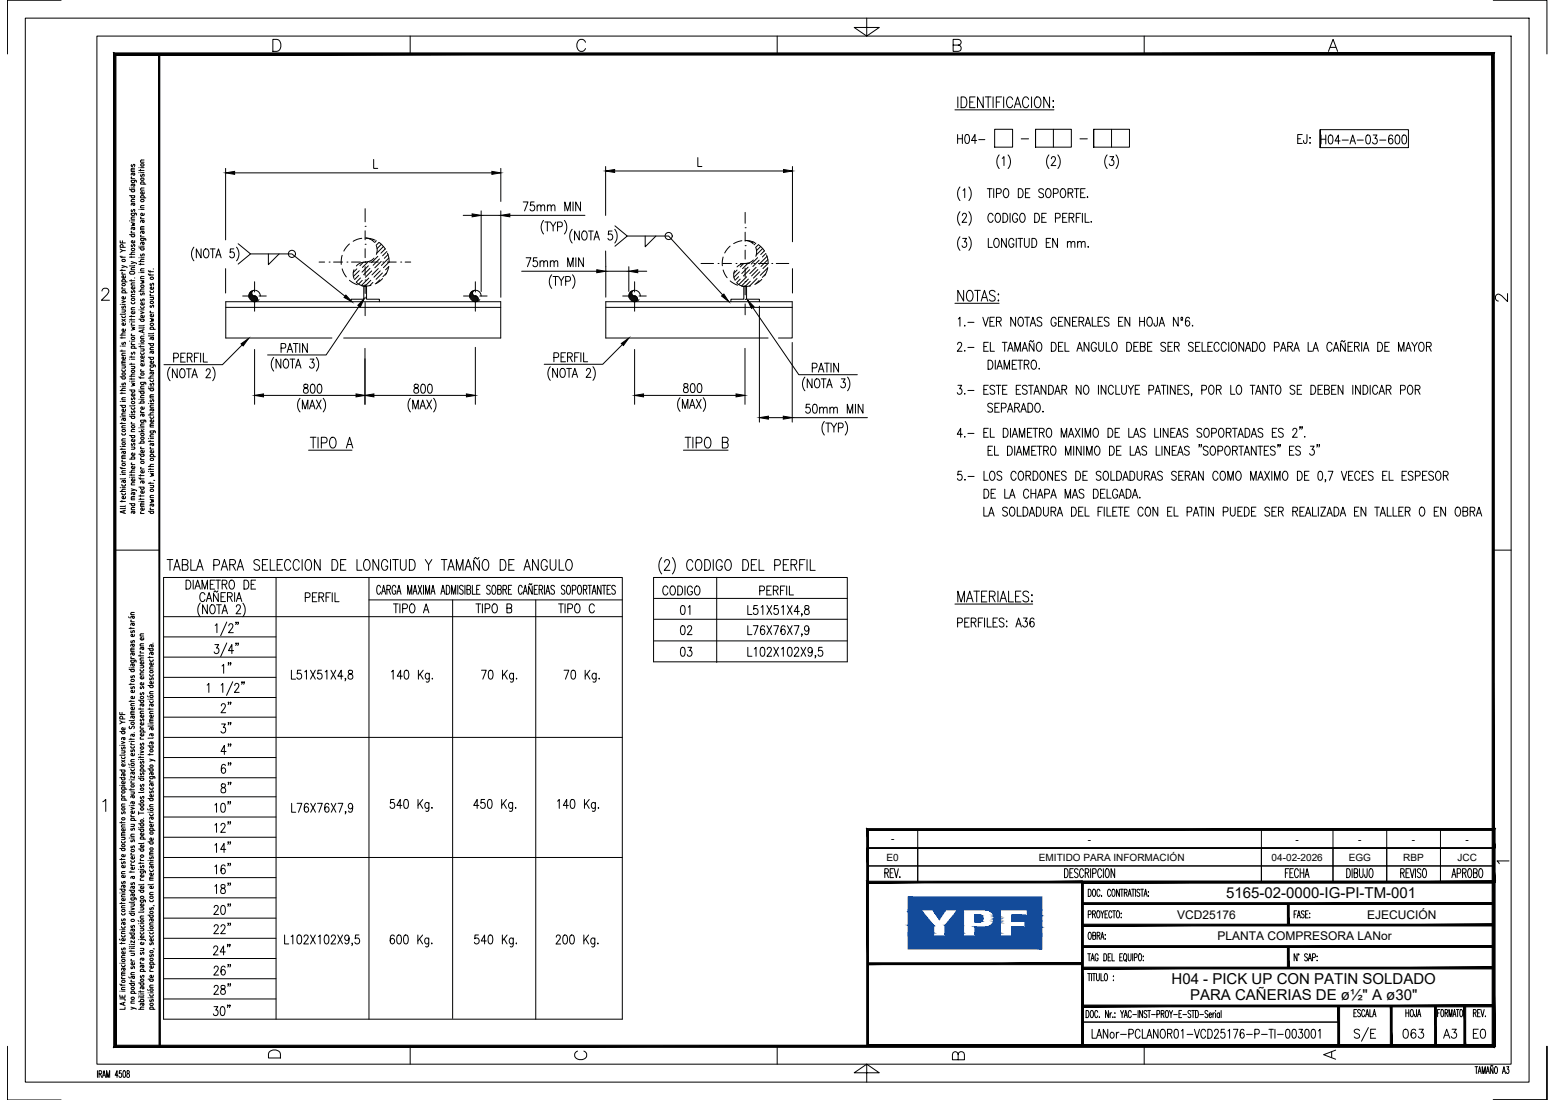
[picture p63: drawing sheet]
<svg xmlns="http://www.w3.org/2000/svg" width="420mm" height="297mm" viewBox="0 0 420 297" stroke-linecap="round" stroke-linejoin="round" font-family="sans-serif">
<defs><g id="words">
<g font-size="4.1">
<text x="331.3" y="242.6">5165-02-0000-IG-PI-TM-001</text>
<text x="316.6" y="265.8">H04 - PICK UP CON PATIN SOLDADO</text>
<text x="321.5" y="270.2">PARA CAÑERIAS DE ø½&quot; A ø30&quot;</text>
</g>
<g font-size="3.2">
<text x="318" y="248.1">VCD25176</text>
<text x="369.4" y="248.1">EJECUCIÓN</text>
<text x="329" y="253.9">PLANTA COMPRESORA LANor</text>
</g>
<g font-size="2.7">
<text x="240.7" y="227.5">-</text>
<text x="293.9" y="227.5">-</text>
<text x="350.1" y="227.5">-</text>
<text x="367" y="227.5">-</text>
<text x="381.5" y="227.5">-</text>
<text x="396" y="227.5">-</text>
<text x="239.5" y="232.4">E0</text>
<text x="280.7" y="232.4">EMITIDO PARA INFORMACIÓN</text>
<text x="343.6" y="232.4">04-02-2026</text>
<text x="364.4" y="232.4">EGG</text>
<text x="379.2" y="232.4">RBP</text>
<text x="393.8" y="232.4">JCC</text>
</g>
</g></defs>
<!-- layer: AESA-Textos-02 -->
<g fill="none" stroke="#000" stroke-width=".27">
<path d="M258.7 36.3v2.4M258.7 37.5h1.3M260 36.3v2.4M260.9 36.4l.5-.1a1.58 1.58 0 0 1 0 2.4h-.2a1.8 1.8 0 0 1-.3-2.3zM263.9 37.9h-1.4l.9-1.6v2.4M264.5 37.7h1.6M350.6 37.5h.8M351.9 36.3h-1.3v2.4h1.3M353.1 36.3v1.9l-.1 .4h-.6l-.2-.7M353.9 37.2h.2zM354 38.5v.2zM356.9 36.5v2.4"/>
<path d="M356.9 37.6h1.3M358.2 36.5v2.4M359.2 36.6l.4-.1a1.58 1.58 0 0 1 0 2.4h-.2a1.8 1.8 0 0 1-.2-2.3zM362.1 38.1h-1.4l.9-1.6v2.4M362.6 37.8h1.7M364.8 38.9l.7-2.4 .7 2.4M365.1 38.1h.9M366.7 37.8h1.7M369.3 36.6l.5-.1a1.58 1.58 0 0 1 0 2.4h-.2a1.8 1.8 0 0 1-.3-2.3zM371 36.5h1l-.5 .9a.71 .71 0 0 1 .6 1.1 .71 .71 0 0 1-1.2-.1M372.8 37.8h1.7M376.3 36.8a.54 .54 0 0 0-.8-.2l-.2 .3a1.58 1.58 0 0 0 .4 2 .71 .71 0 0 0 .7-.9 .71 .71 0 0 0-.9-.5l-.3 .6"/>
<path d="M377.2 36.6l.5-.1a1.58 1.58 0 0 1 0 2.4h-.2a1.8 1.8 0 0 1-.3-2.3zM379.1 36.6l.4-.1a1.58 1.58 0 0 1 0 2.4h-.2a1.8 1.8 0 0 1-.2-2.3zM259.4 50.5a2.95 2.95 0 0 0 0 3.7M259.4 57.2a2.95 2.95 0 0 0 0 3.6M260 58.2l.4-.6h.4l.3 .5-.2 .8-1 1.1h1.3M260.2 51.4l.5-.4v2.4M261.8 50.5a2.95 2.95 0 0 1 0 3.7M261.8 57.2a2.95 2.95 0 0 1 0 3.6M266.8 51h1.3M267.4 51v2.4M268.3 58.2a.65 .65 0 0 0-1-.5 1.61 1.61 0 0 0 .2 2.3 .71 .71 0 0 0 .8-.5M268.5 51v2.4"/>
<path d="M269.2 52.2h.9a.66 .66 0 0 0 .5-.6 .66 .66 0 0 0-.5-.6h-.9v2.4M269.2 57.7l.2-.1a1.33 1.33 0 0 1 1 1 1.33 1.33 0 0 1-.4 1.3l-.2 .1a1.32 1.32 0 0 1-1-.9 1.32 1.32 0 0 1 .4-1.4zM270 41.8a2.95 2.95 0 0 0 0 3.7M270.8 42.8l.5-.5v2.4M271 57.6a1.3 1.3 0 0 1 1.3 .8 1.3 1.3 0 0 1-.4 1.5l-.9 .1zM271.5 51.1l.1-.1a1.3 1.3 0 0 1 1.1 .9 1.3 1.3 0 0 1-.5 1.4l-.2 .1a1.32 1.32 0 0 1-1-1 1.32 1.32 0 0 1 .5-1.3zM272.4 41.8a2.88 2.88 0 0 1 0 3.7M272.9 57.6v2.4M275 58.2a.71 .71 0 0 0-.9-.6 .71 .71 0 0 0-.5 .9v.6a.72 .72 0 0 0 .7 .9 .72 .72 0 0 0 .7-.9h-.5M275.1 51a1.27 1.27 0 0 1 1.3 .6 1.27 1.27 0 0 1-.2 1.4l-.4 .4h-.7zM275.9 57.7l.2-.1a1.33 1.33 0 0 1 .9 1 1.33 1.33 0 0 1-.4 1.3l-.2 .1a1.32 1.32 0 0 1-1-.9 1.32 1.32 0 0 1 .5-1.4zM277.1 52.1h.7"/>
<path d="M278.3 51h-1.2v2.4h1.2M279.6 57.6a1.3 1.3 0 0 1 1.3 .8 1.3 1.3 0 0 1-.4 1.5l-.9 .1zM281.5 58.8h.7M282 51.3a.65 .65 0 0 0-.9-.3 .65 .65 0 0 0-.3 .8l1 .5 .2 .7a.76 .76 0 0 1-1.3 0M282.7 57.6h-1.2v2.4h1.2M282.9 51.1l.2-.1a1.32 1.32 0 0 1 1 .9 1.32 1.32 0 0 1-.5 1.4l-.2 .1a1.31 1.31 0 0 1-1-1 1.31 1.31 0 0 1 .5-1.3zM283.4 41.8a2.95 2.95 0 0 0 0 3.7M284.1 42.9l.3-.6 .6 .1 .2 .4-.3 .8-.9 1.1h1.3M284.6 52.2h.9a.66 .66 0 0 0 .4-.6 .66 .66 0 0 0-.4-.6h-.9v2.4M285.2 58.9l1.1-.1 .2-.4-.1-.6-.4-.2h-.8v2.4M285.8 41.8a2.95 2.95 0 0 1 0 3.7M286.9 51.1l.1-.1a1.32 1.32 0 0 1 1 .9 1.32 1.32 0 0 1-.4 1.4l-.2 .1a1.32 1.32 0 0 1-1-1 1.32 1.32 0 0 1 .5-1.3z"/>
<path d="M287.1 58.8h.7M288.3 57.6h-1.2v2.4h1.2M288.6 52.1l1.1-.1 .2-.3-.2-.6-1.1-.1v2.4M288.9 58.8l1.1-.2 .2-.3-.2-.6-1.1-.1v2.4M289.2 52.1l.7 1.3M289.5 58.8l.7 1.2M290.3 51h1.2M290.8 58.8h.7M290.9 51v2.4M292 57.6h-1.2v2.4M292 52.1h.7M292.5 57.6v2.4"/>
<path d="M293.2 51h-1.2v2.4h1.2M293.2 57.6v2.4h1.1M293.8 53.1v.3zM294.9 59.8v.2zM299.1 41.8a2.88 2.88 0 0 0 0 3.7M299.9 42.3h1l-.6 .9a.71 .71 0 0 1 .6 1.1 .71 .71 0 0 1-1.2 0M301.5 41.8a2.88 2.88 0 0 1 0 3.7M259.4 63.9a2.95 2.95 0 0 0 0 3.7M260.1 64.4h1l-.5 .9a.71 .71 0 0 1 .6 1.1 .71 .71 0 0 1-1.3-.1M261.8 63.9a2.95 2.95 0 0 1 0 3.7M267 64.4v2.4h1.1M268.9 64.5l.1-.1a1.32 1.32 0 0 1 1.1 .9 1.32 1.32 0 0 1-.5 1.4l-.2 .1a1.32 1.32 0 0 1-1-1 1.32 1.32 0 0 1 .5-1.3z"/>
<path d="M271.9 64.4v2.4l-1.3-2.4v2.4M273.9 65a.71 .71 0 0 0-.8-.6 .71 .71 0 0 0-.5 .9v.6a.72 .72 0 0 0 .7 .9 .72 .72 0 0 0 .6-.9h-.4M274.6 64.4v2.4M275 64.4h1.3M275.7 64.4v2.4M276.8 64.4v1.7a.65 .65 0 0 0 .6 .7 .65 .65 0 0 0 .7-.7v-1.7M278.8 64.4a1.3 1.3 0 0 1 1.3 .8 1.3 1.3 0 0 1-.4 1.5l-.9 .1zM282.7 65.5h.7M283.9 64.4h-1.2v2.4h1.2M285.7 64.4v2.4l-1.3-2.4v2.4M288.4 65.6l.5-.4 .4 .1 .1 1.5M288.4 65.2v1.6"/>
<path d="M289.4 65.6l.5-.4 .4 .1 .1 1.5M291.2 65.6l.4-.4 .5 .1 .1 1.5M291.2 65.2v1.6M292.2 65.6l.5-.4 .4 .1 .1 1.5M294 66.6v.2zM258.7 93l.4-.6 .6 .1 .1 .4-.2 .8-.9 1.2h1.2M258.9 86.1l.5-.4v2.4M260.7 94.6v.3zM260.7 87.8v.3zM261.5 93.8h1.7M261.5 87h1.7M265.6 85.7l.7 2.4 .7-2.4"/>
<path d="M265.8 93.6h.8M267 97.3a1.3 1.3 0 0 1 1.3 .8 1.3 1.3 0 0 1-.4 1.5l-.9 .1zM267 92.4h-1.2v2.5h1.2M267.5 86.8h.7M267.6 92.4v2.5h1.1M268.7 85.7h-1.2v2.4h1.2M268.9 97.3v2.4M269.2 86.8l1.1-.1 .2-.3-.2-.6-1.1-.1v2.4M269.4 99.7l.7-2.4 .7 2.4M269.6 98.9h1M269.9 86.8l.6 1.3M270.8 92.4h1.3"/>
<path d="M271.3 99.7v-2.4l.8 2.4 .7-2.4v2.4M271.5 92.4v2.5M272.3 94.9l.7-2.5 .7 2.5M272.6 94.1h.9M273.5 98.4h.8M274.2 94.9v-2.5l.8 2.5 .7-2.5v2.5M274.4 85.7v2.4l-1.3-2.4v2.4M274.7 97.3h-1.2v2.4h1.2M275 97.3h1.3M275.4 85.8l.2-.1a1.32 1.32 0 0 1 1 .9 1.32 1.32 0 0 1-.4 1.4l-.2 .1a1.32 1.32 0 0 1-1-1 1.32 1.32 0 0 1 .4-1.3zM275.6 97.3v2.4M276.2 94.9l.7-2.5 .7 2.5"/>
<path d="M276.4 94.1h.9M276.8 98.4l1.1-.1 .1-.3-.1-.6-1.1-.1v2.4M276.9 85.7h1.3M277.4 98.4l.6 1.3M277.5 85.7v2.4M278.4 88.1l.7-2.4 .7 2.4M278.6 87.3h1M279 97.4l.1-.1a1.33 1.33 0 0 1 1 1 1.33 1.33 0 0 1-.4 1.3l-.2 .1a1.32 1.32 0 0 1-1-1 1.32 1.32 0 0 1 .5-1.3zM279.3 92l-.3 .3-.4-.3-.4 .3M279.4 92.7v2.2l-1.3-2.2v2.2M280.4 92.5l.2-.1a1.32 1.32 0 0 1 1 1 1.32 1.32 0 0 1-.5 1.3l-.2 .2a1.32 1.32 0 0 1-1-1 1.32 1.32 0 0 1 .5-1.4zM280.8 99.5v.2z"/>
<path d="M281.5 86a.64 .64 0 0 0-.8-.3 .64 .64 0 0 0-.4 .8l1 .5 .2 .7a.76 .76 0 0 1-1.3 0M284.1 92.4a1.3 1.3 0 0 1 1.3 .8 1.3 1.3 0 0 1-.4 1.5l-.9 .2zM285.4 86.2a.71 .71 0 0 0-.9-.5 .71 .71 0 0 0-.5 .9v.6a.72 .72 0 0 0 .7 .9 .72 .72 0 0 0 .7-.9h-.5M286 93.6h.7M286 86.8h.7M287.2 92.4h-1.2v2.5h1.2M287.2 85.7h-1.2v2.4h1.2M287.8 92.4v2.5h1.1M289.1 85.7v2.4l-1.3-2.4v2.4M289.8 86.8h.7M291 94.9l.7-2.5 .8 2.5M291 85.7h-1.2v2.4h1.2"/>
<path d="M291.3 94.1h.9M291.5 86.8l1.2-.1 .1-.3-.1-.6-1.2-.1v2.4M292.2 86.8l.6 1.3M293.2 88.1l.7-2.4 .8 2.4M293.5 87.3h.9M294.2 92.4v2.5l-1.3-2.5v2.5M295.1 85.7v2.4h1.1M296.2 93a.65 .65 0 0 0-1-.5 1.6 1.6 0 0 0 .2 2.4 .71 .71 0 0 0 .8-1h-.4M296.7 86.8h.7M296.9 92.4v1.8a.65 .65 0 0 0 .6 .7 .65 .65 0 0 0 .7-.7v-1.8M297.9 85.7h-1.2v2.4h1.2M298.9 92.4v2.5h1.1"/>
<path d="M299.7 86a.68 .68 0 0 0-.8-.4 .68 .68 0 0 0-.5 .6l.1 .4 1 .4 .2 .7a.76 .76 0 0 1-1.3 0M300.8 92.5l.1-.1a1.32 1.32 0 0 1 1 1 1.32 1.32 0 0 1-.4 1.3l-.2 .2a1.32 1.32 0 0 1-1-1 1.32 1.32 0 0 1 .5-1.4zM302.2 86.8h.8M303.4 85.7h-1.2v2.4h1.2M304.4 92.4a1.3 1.3 0 0 1 1.4 .8 1.3 1.3 0 0 1-.4 1.5l-1 .2zM305.3 85.7v2.4l-1.3-2.4v2.4M306.4 93.6h.7M307.6 92.4h-1.2v2.5h1.2M307.9 86.8h1.3M307.9 85.7v2.4M308.1 93.6l1.1-.1 .2-.4-.2-.6-1.1-.1v2.5h.8a.66 .66 0 0 0 .5-.7 .66 .66 0 0 0-.5-.6M309.2 85.7v2.4"/>
<path d="M310.1 93.6h.7M310.2 85.8l.2-.1a1.32 1.32 0 0 1 1 .9 1.32 1.32 0 0 1-.4 1.4l-.2 .1a1.32 1.32 0 0 1-1-1 1.32 1.32 0 0 1 .4-1.3zM311.3 92.4h-1.2v2.5h1.2M312.7 85.7v1.8l-.2 .5h-.5l-.2-.7M313.2 88.1l.7-2.4 .8 2.4M313.5 87.3h.9M314.9 92.8a.69 .69 0 0 0-.7-.4 .69 .69 0 0 0-.6 .6l.2 .4 1 .4 .1 .7a.75 .75 0 0 1-1.3 0M315.6 93.6h.7M316.8 92.4h-1.2v2.5h1.2M317.3 93.6l1.2-.1 .1-.4-.1-.6-1.2-.1v2.5M318 93.6l.6 1.3M318.3 85.7v2.4l-1.2-2.4v2.4"/>
<path d="M319.1 86.5h.5M319.1 85.8l.2-.1a.36 .36 0 0 1 .3 .3 .36 .36 0 0 1-.3 .4zM321.4 86a.52 .52 0 0 0-.8-.2l-.2 .3a1.6 1.6 0 0 0 .4 2 .71 .71 0 0 0 .7-.9 .71 .71 0 0 0-.9-.5l-.3 .6M322.2 87.8v.3zM322.4 92.8a.65 .65 0 0 0-.8-.4 .65 .65 0 0 0-.4 .8l1 .6 .2 .7a.76 .76 0 0 1-1.3 0M323 93.6h.8M324.3 92.4h-1.3v2.5h1.3M324.8 92.4v2.5h1.1M326.4 93.6h.7M327.6 92.4h-1.2v2.5h1.2M329.4 93a.72 .72 0 0 0-.9-.5 .72 .72 0 0 0-.5 .9v.5a.72 .72 0 0 0 .5 .9 .72 .72 0 0 0 .9-.5M331.3 93a.71 .71 0 0 0-.8-.5 .71 .71 0 0 0-.5 .9v.5a.71 .71 0 0 0 .5 .9 .71 .71 0 0 0 .8-.5"/>
<path d="M332 92.4v2.5M333 92.5l.2-.1a1.32 1.32 0 0 1 1 1 1.32 1.32 0 0 1-.5 1.3l-.1 .2a1.31 1.31 0 0 1-1.1-1 1.31 1.31 0 0 1 .5-1.4zM336 92.4v2.5l-1.2-2.5v2.5M336.5 94.9l.7-2.5 .8 2.5M336.8 94.1h.9M338.4 92.4a1.3 1.3 0 0 1 1.4 .8 1.3 1.3 0 0 1-.4 1.5l-1 .2zM340.7 92.5l.1-.1a1.31 1.31 0 0 1 1 1 1.31 1.31 0 0 1-.4 1.3l-.2 .2a1.32 1.32 0 0 1-1-1 1.32 1.32 0 0 1 .5-1.4zM344.3 93.7l1.1-.1 .2-.4-.2-.7-1.1-.1v2.5M346 94.9l.7-2.5 .8 2.5M346.3 94.1h.9M347.9 93.6l1.1-.1 .2-.4-.2-.6-1.1-.1v2.5M348.6 93.6l.6 1.3"/>
<path d="M349.6 94.9l.7-2.5 .8 2.5M349.9 94.1h.9M353.5 92.4v2.5h1.1M354.8 94.9l.7-2.5 .7 2.5M355 94.1h.9M359.9 93a.66 .66 0 0 0-1-.5 1.6 1.6 0 0 0 .2 2.4 .7 .7 0 0 0 .8-.6M360.3 94.9l.7-2.5 .8 2.5M360.6 94.1h.9M363.4 92l-.3 .3-.4-.3-.4 .3M363.5 92.7v2.2l-1.3-2.2v2.2M364.2 93.6h.8M365.4 92.4h-1.2v2.5h1.2"/>
<path d="M366 93.6l1.1-.1 .2-.4-.2-.6-1.1-.1v2.5M366.6 93.6l.7 1.3M367.9 92.4v2.5M368.4 94.9l.7-2.5 .8 2.5M368.7 94.1h.9M372.3 92.4a1.27 1.27 0 0 1 1.2 .7 1.27 1.27 0 0 1-.1 1.4l-.5 .4h-.6zM374.2 93.6h.7M375.4 92.4h-1.2v2.5h1.2M377.9 94.9v-2.5l.7 2.5 .7-2.5v2.5M379.8 94.9l.8-2.5 .7 2.5M380.1 94.1h.9M381.5 92.4l.7 1.2v1.3"/>
<path d="M382.9 92.4l-.7 1.2M383.7 92.5l.2-.1a1.32 1.32 0 0 1 1 1 1.32 1.32 0 0 1-.5 1.3l-.2 .2a1.32 1.32 0 0 1-1-1 1.32 1.32 0 0 1 .5-1.4zM385.4 93.6l1.1-.1 .2-.4-.2-.6-1.1-.1v2.5M386.1 93.6l.6 1.3M258.8 104h1l-.5 1a.71 .71 0 0 1 .6 1.1 .71 .71 0 0 1-1.2-.1M260 117.3h-1.3l.9-1.6v2.4M260.7 106.2v.3zM260.7 117.8v.3zM261.5 105.4h1.7M261.5 117h1.7M265.8 105.2h.8M265.8 116.8h.8"/>
<path d="M267 104h-1.2v2.5h1.2M267 115.7h-1.2v2.4h1.2M267.6 115.7v2.4h1.1M268.2 109.2a.65 .65 0 0 0-.8-.3 .65 .65 0 0 0-.4 .8l1 .6 .2 .7a.76 .76 0 0 1-1.3 0M268.8 104.4a.68 .68 0 0 0-.8-.4 .68 .68 0 0 0-.5 .6l.2 .4 .9 .4 .2 .7a.73 .73 0 0 1-1.3 0M268.8 110h.8M269.2 104h1.2M269.8 104v2.5M270 108.9h-1.2v2.4h1.2M270.6 110.2l1.1-.2 .2-.3-.2-.7-1.1-.1v2.4M270.9 105.2h.7M271.1 115.7a1.3 1.3 0 0 1 1.3 .8 1.3 1.3 0 0 1-.4 1.5l-.9 .1z"/>
<path d="M272.1 104h-1.2v2.5h1.2M272.2 111.3l.8-2.4 .7 2.4M272.5 110.5h.9M273 115.7v2.4M273.5 118.1l.7-2.4 .8 2.4M273.7 117.3h1M274.2 110l1.1-.1 .2-.3-.2-.6-1.1-.1v2.4M274.6 105.2h.7M274.8 110l.7 1.3M275.4 118.1v-2.4l.8 2.4 .7-2.4v2.4M275.8 104h-1.2v2.5h1.2M275.8 111.3l.8-2.4 .7 2.4"/>
<path d="M276.1 110.5h.9M277.5 104.4a.65 .65 0 0 0-.8-.4 .65 .65 0 0 0-.4 .9l1 .5a.66 .66 0 0 1-.1 1.1 .66 .66 0 0 1-1-.4M277.6 116.8h.8M277.7 108.9a1.3 1.3 0 0 1 1.4 .8 1.3 1.3 0 0 1-.4 1.5l-1 .1zM277.9 104h1.3M278.6 104v2.5M278.8 115.7h-1.2v2.4h1.2M279.1 115.7h1.3M279.4 106.5l.7-2.5 .8 2.5M279.7 105.7h.9M279.7 115.7v2.4M280 109l.2-.1a1.32 1.32 0 0 1 1 1 1.32 1.32 0 0 1-.5 1.3l-.2 .1a1.32 1.32 0 0 1-1-1 1.32 1.32 0 0 1 .5-1.3z"/>
<path d="M280.9 116.8l1.1-.1 .2-.3-.2-.6-1.1-.1v2.4M281.5 116.8l.7 1.3M281.8 111.1v.2zM282.6 104v2.5l-1.3-2.5v2.5M283.1 115.8l.2-.1a1.32 1.32 0 0 1 1 .9 1.32 1.32 0 0 1-.5 1.4l-.2 .1a1.32 1.32 0 0 1-1-1 1.32 1.32 0 0 1 .5-1.3zM283.3 104a1.3 1.3 0 0 1 1.4 .9 1.3 1.3 0 0 1-.4 1.4l-1 .2zM285 106.5l.7-2.5 .8 2.5M285.3 105.7h.9M286.7 118.1v-2.4l.8 2.4 .7-2.4v2.4M286.9 105.2l1.1-.1 .2-.4-.1-.4-.3-.3h-.9v2.5M287.6 105.2l.6 1.3M288.7 118.1l.7-2.4 .8 2.4"/>
<path d="M289 117.3h.9M290.5 115.7l1.3 2.4M291.8 115.7l-1.3 2.4M292.1 104v2.5l-1.3-2.5v2.5M292.5 115.7v2.4M293.1 104.2l.2-.2a1.33 1.33 0 0 1 1 1 1.33 1.33 0 0 1-.5 1.3l-.1 .2a1.32 1.32 0 0 1-1-1 1.32 1.32 0 0 1 .4-1.3zM293.2 118.1v-2.4l.7 2.4 .8-2.4v2.4M295.7 115.8l.2-.1a1.32 1.32 0 0 1 1 .9 1.32 1.32 0 0 1-.5 1.4l-.2 .1a1.31 1.31 0 0 1-1-1 1.31 1.31 0 0 1 .5-1.3zM296.8 104v2.5M298.8 104v2.5l-1.3-2.5v2.5M299.4 115.7a1.27 1.27 0 0 1 1.2 .6 1.27 1.27 0 0 1-.1 1.4l-.5 .4h-.6zM300.8 104.6a.71 .71 0 0 0-.8-.5 .71 .71 0 0 0-.5 .9v.5a.71 .71 0 0 0 .5 1 .71 .71 0 0 0 .8-.6"/>
<path d="M301.3 116.8h.7M301.5 104v2.5h1.1M302.5 115.7h-1.2v2.4h1.2M303.1 104v1.8a.65 .65 0 0 0 .6 .7 .65 .65 0 0 0 .7-.7v-1.8M304.8 104l.7 1.2v1.3M305 115.7v2.4h1.1M306.3 118.1l.7-2.4 .8 2.4M306.3 104l-.8 1.2M306.6 117.3h.9M306.7 105.2h.8M307.9 104h-1.2v2.5h1.2M309.4 116a.65 .65 0 0 0-.8-.3 .65 .65 0 0 0-.4 .8l1 .5 .2 .7a.76 .76 0 0 1-1.3 0"/>
<path d="M310.4 105.3l1.1-.1 .2-.3-.1-.6-.3-.3h-.9v2.5M312 115.7v2.4h1.1M312.1 106.5l.7-2.5 .8 2.5M312.4 105.7h.9M313.6 115.7v2.4M313.8 104h1.2M314.4 104v2.5M315.5 104v2.5M315.6 115.7v2.4l-1.3-2.4v2.4M316.3 116.8h.8M317.5 104v2.5l-1.3-2.5v2.5M317.5 115.7h-1.2v2.4h1.2"/>
<path d="M317.8 118.1l.7-2.4 .8 2.4M318.1 117.3h.9M318.3 105.2h.7M319.5 104h-1.2v2.5h1.2M320.9 116a.64 .64 0 0 0-.8-.3 .64 .64 0 0 0-.4 .8l1.1 .5 .1 .7a.76 .76 0 0 1-1.3 0M321.2 104.4a.68 .68 0 0 0-.7-.4 .68 .68 0 0 0-.6 .6l.2 .4 .9 .4 .2 .7a.73 .73 0 0 1-1.3 0M322 106.3h-.1h.1l-.1 .6M324.7 105.3h.8l.5-.4a.65 .65 0 0 0-.5-.9h-.8v2.5M324.7 116a.65 .65 0 0 0-.8-.3 .65 .65 0 0 0-.4 .8l1 .5 .2 .7a.76 .76 0 0 1-1.3 0M325.6 115.8l.2-.1a1.32 1.32 0 0 1 1 .9 1.32 1.32 0 0 1-.4 1.4l-.2 .1a1.32 1.32 0 0 1-1-1 1.32 1.32 0 0 1 .4-1.3zM326.9 104.2l.2-.2a1.33 1.33 0 0 1 1 1 1.33 1.33 0 0 1-.4 1.3l-.2 .2a1.32 1.32 0 0 1-1-1 1.32 1.32 0 0 1 .4-1.3zM327.4 116.9h.8a.66 .66 0 0 0 .5-.6 .66 .66 0 0 0-.5-.6h-.8v2.4"/>
<path d="M328.7 105.2l1.1-.1 .2-.4-.2-.5-1.1-.2v2.5M329.3 105.2l.7 1.3M329.6 115.8l.2-.1a1.32 1.32 0 0 1 1 .9 1.32 1.32 0 0 1-.5 1.4l-.1 .1a1.31 1.31 0 0 1-1.1-1 1.31 1.31 0 0 1 .5-1.3zM331.3 116.8l1.1-.1 .2-.3-.2-.6-1.1-.1v2.4M332 116.8l.6 1.3M332.5 104v2.5h1.2M333 115.7h1.3M333.7 115.7v2.4M334.4 104.2l.2-.2a1.32 1.32 0 0 1 1 1 1.32 1.32 0 0 1-.5 1.3l-.2 .2a1.32 1.32 0 0 1-1-1 1.32 1.32 0 0 1 .5-1.3zM334.5 118.1l.7-2.4 .8 2.4M334.8 117.3h.9M336.4 115.7a1.27 1.27 0 0 1 1.3 .6 1.27 1.27 0 0 1-.2 1.4l-.4 .4h-.7z"/>
<path d="M337.8 104h1.3M338.1 118.1l.7-2.4 .8 2.4M338.3 117.3h1M338.4 104v2.5M339.3 106.5l.7-2.5 .7 2.5M339.6 105.7h.9M341.2 116a.65 .65 0 0 0-.8-.3 .65 .65 0 0 0-.4 .8l1 .5 .2 .7a.76 .76 0 0 1-1.3 0M342.5 104v2.5l-1.3-2.5v2.5M343 104h1.3M343.6 104v2.5M343.8 116.8h.7M345 104.2l.2-.2a1.33 1.33 0 0 1 1 1 1.33 1.33 0 0 1-.5 1.3l-.2 .2a1.32 1.32 0 0 1-1-1 1.32 1.32 0 0 1 .5-1.3z"/>
<path d="M345 115.7h-1.2v2.4h1.2M346.7 116a.65 .65 0 0 0-.8-.3 .65 .65 0 0 0-.4 .8l1 .5 .2 .7a.76 .76 0 0 1-1.3 0M349.3 116.2l.4-.5 .5 .1 .2 .3-.3 .8-.9 1.2h1.3M349.9 104.4a.65 .65 0 0 0-.9-.4 .65 .65 0 0 0-.3 .9l1 .5a.66 .66 0 0 1-.2 1.1 .66 .66 0 0 1-.9-.4M350.5 105.2h.7M351.3 115.3h-.1h.1l-.1 .6M351.7 104h-1.2v2.5h1.2M351.9 115.3h-.2h.2l-.2 .6M352.5 117.8v.3zM354.2 104a1.3 1.3 0 0 1 1.3 .9 1.3 1.3 0 0 1-.4 1.4l-.9 .2zM356.1 105.2h.8M357.3 104h-1.2v2.5h1.2"/>
<path d="M357.9 105.2l1.1-.1 .2-.4-.2-.5-1.1-.2v2.5h.8l.4-.3 .1-.5-.5-.5M359.8 105.2h.8M361 104h-1.2v2.5h1.2M362.9 104v2.5l-1.3-2.5v2.5M365.5 104v2.5M367.6 104v2.5l-1.3-2.5v2.5M368.3 104a1.3 1.3 0 0 1 1.3 .9 1.3 1.3 0 0 1-.4 1.4l-.9 .2zM370.2 104v2.5M372.3 104.6a.71 .71 0 0 0-.9-.5 .71 .71 0 0 0-.5 .9v.5a.71 .71 0 0 0 .5 1 .71 .71 0 0 0 .9-.6M372.6 106.5l.8-2.5 .7 2.5M372.9 105.7h.9M374.6 105.2l1.1-.1 .2-.4-.2-.5-1.1-.2v2.5"/>
<path d="M375.2 105.2l.7 1.3M378.4 105.3h.9l.4-.4a.62 .62 0 0 0-.4-.9h-.9v2.5M380.6 104.2l.2-.2a1.33 1.33 0 0 1 1 1 1.33 1.33 0 0 1-.4 1.3l-.2 .2a1.32 1.32 0 0 1-1-1 1.32 1.32 0 0 1 .4-1.3zM382.4 105.2l1.1-.1 .2-.4-.2-.5-1.1-.2v2.5M383 105.2l.7 1.3M259.8 127.3h-.9l-.1 1a.75 .75 0 0 1 1 .1 .75 .75 0 0 1 0 1 .75 .75 0 0 1-1 .1l-.1-.3M260.6 129.6h.2zM261.6 128.7h1.6M265.8 137v2.4h1.1M265.9 127.3v2.4h1.1M265.9 132.1a1.27 1.27 0 0 1 1.2 .7 1.27 1.27 0 0 1-.1 1.4l-.5 .3h-.6zM267 121.7h.7"/>
<path d="M267.1 139.4l.8-2.4 .7 2.4M267.4 138.6h.9M267.7 127.4l.2-.1a1.33 1.33 0 0 1 1 .9 1.33 1.33 0 0 1-.4 1.4l-.2 .1a1.32 1.32 0 0 1-1-1 1.32 1.32 0 0 1 .4-1.3zM267.8 133.3h.7M268.2 120.5h-1.2v2.4h1.2M268.7 120.5v2.4h1.1M269 132.1h-1.2v2.4h1.2M270.7 127.6a.65 .65 0 0 0-.9-.3 .65 .65 0 0 0-.3 .8l1 .6a.66 .66 0 0 1-.1 1 .66 .66 0 0 1-1-.4M271.5 132.1v2.4h1.1M272.2 137.3a.68 .68 0 0 0-.7-.4 .68 .68 0 0 0-.6 .6l.2 .4 .9 .4 .2 .7a.74 .74 0 0 1-1.3 0M272.2 120.5a1.3 1.3 0 0 1 1.3 .8 1.3 1.3 0 0 1-.3 1.5l-1 .1zM272.8 134.5l.7-2.4 .8 2.4"/>
<path d="M273 133.7h1M273.1 137.1l.2-.1a1.3 1.3 0 0 1 1 .9 1.3 1.3 0 0 1-.4 1.3l-.2 .2a1.32 1.32 0 0 1-1-1 1.32 1.32 0 0 1 .4-1.3zM274.2 120.5v2.4M274.6 127.9a.65 .65 0 0 0-1.1-.5 1.61 1.61 0 0 0 .2 2.3 .71 .71 0 0 0 .9-.6M274.6 122.9l.8-2.4 .7 2.4M274.9 137v2.4h1.1M274.9 122.1h.9M275.5 127.4l.2-.1a1.33 1.33 0 0 1 .9 .9 1.33 1.33 0 0 1-.4 1.4l-.2 .1a1.33 1.33 0 0 1-1-1 1.33 1.33 0 0 1 .5-1.3zM276.4 137a1.28 1.28 0 0 1 1.3 .8 1.28 1.28 0 0 1-.4 1.4l-.9 .2zM276.6 122.9v-2.4l.7 2.4 .7-2.4v2.4M277.2 128.4l1.1-.1 .2-.3-.2-.6-1.1-.1v2.4M277.9 128.4l.6 1.3"/>
<path d="M277.9 132.7a.71 .71 0 0 0-.8-.6 .71 .71 0 0 0-.5 .9v.6a.71 .71 0 0 0 .5 .9 .71 .71 0 0 0 .8-.6M278.1 139.4l.7-2.4 .8 2.4M278.4 138.6h.9M278.6 132.1v2.4M278.6 133.3h1.3M278.8 121.7h.7M279.1 127.3a1.3 1.3 0 0 1 1.4 .8 1.3 1.3 0 0 1-.4 1.5l-1 .1zM279.9 132.1v2.4M280 120.5h-1.2v2.4h1.2M280 137a1.28 1.28 0 0 1 1.3 .8 1.28 1.28 0 0 1-.4 1.4l-.9 .2zM280.2 120.5h1.3M280.3 134.5l.8-2.4 .7 2.4"/>
<path d="M280.6 133.7h.9M280.9 120.5v2.4M281.4 127.4l.1-.1a1.32 1.32 0 0 1 1 .9 1.32 1.32 0 0 1-.4 1.4l-.2 .1a1.33 1.33 0 0 1-1-1 1.33 1.33 0 0 1 .5-1.3zM282 137v1.7a.65 .65 0 0 0 .6 .7 .65 .65 0 0 0 .7-.7v-1.7M282 121.7l1.1-.2 .2-.3-.2-.6-1.1-.1v2.4M282.3 133.4l1.1-.1 .2-.4-.2-.7-1.1-.1v2.4M282.6 121.7l.7 1.2M283.9 134.5l.8-2.4 .7 2.4M284 138.1l1.1-.1 .2-.4-.2-.5-1.1-.1v2.4M284.2 120.6l.2-.1a1.33 1.33 0 0 1 1 1 1.33 1.33 0 0 1-.5 1.3l-.1 .1a1.32 1.32 0 0 1-1-1 1.32 1.32 0 0 1 .4-1.3zM284.2 133.7h.9M284.4 127.3v2.4l-1.3-2.4v2.4"/>
<path d="M284.6 138.1l.7 1.3M285.1 128.4h.8M285.6 139.4l.8-2.4 .7 2.4M285.9 138.6h1M286.3 127.3h-1.2v2.4h1.2M287.8 134.5v-2.4l.7 2.4 .8-2.4v2.4M287.9 122.9v-2.4l.7 2.4 .8-2.4v2.4M288.1 127.6a.66 .66 0 0 0-.7-.4 .66 .66 0 0 0-.6 .7l.2 .3 .9 .5 .2 .6a.72 .72 0 0 1-1.3 0M289.5 137a1.28 1.28 0 0 1 1.3 .8 1.28 1.28 0 0 1-.4 1.4l-.9 .2zM289.7 134.5l.8-2.4 .7 2.4M290 133.7h.9M290.1 120.5v2.4"/>
<path d="M290.7 127.3a1.3 1.3 0 0 1 1.3 .8 1.3 1.3 0 0 1-.4 1.5l-.9 .1zM291.4 138.1h.8M292.1 120.5v2.4l-1.2-2.4v2.4M292.6 128.4h.7M292.7 137h-1.3v2.4h1.3M292.9 132.4a.64 .64 0 0 0-.9-.3 .64 .64 0 0 0-.3 .8l1 .6 .2 .7a.76 .76 0 0 1-1.3 0M292.9 120.5v2.4M293.2 137v2.4h1.1M293.6 122.9v-2.4l.7 2.4 .8-2.4v2.4M293.8 127.3h-1.2v2.4h1.2M295.4 132.1a1.3 1.3 0 0 1 1.4 .8 1.3 1.3 0 0 1-.4 1.5l-1 .1zM296.1 120.6l.2-.1a1.31 1.31 0 0 1 1 1 1.31 1.31 0 0 1-.5 1.3l-.1 .1a1.32 1.32 0 0 1-1-1 1.32 1.32 0 0 1 .4-1.3z"/>
<path d="M296.7 138.1h.7M297.4 133.3h.7M297.5 127.6a.66 .66 0 0 0-.8-.4 .66 .66 0 0 0-.5 .7l.2 .3 .9 .5 .2 .6a.72 .72 0 0 1-1.3 0M297.9 137h-1.2v2.4M298.4 137v2.4M298.4 127.4l.2-.1a1.33 1.33 0 0 1 1 .9 1.33 1.33 0 0 1-.5 1.4l-.1 .1a1.33 1.33 0 0 1-1-1 1.33 1.33 0 0 1 .4-1.3zM298.6 132.1h-1.2v2.4h1.2M299.1 137v2.4h1.1M299.1 132.1v2.4h1.1M299.8 120.5a1.3 1.3 0 0 1 1.3 .8 1.3 1.3 0 0 1-.4 1.5l-.9 .1zM300.2 127.3v2.4h1.1M300.7 138.1h.7"/>
<path d="M301.7 121.7h.8M301.7 127.3a1.3 1.3 0 0 1 1.3 .8 1.3 1.3 0 0 1-.4 1.5l-.9 .1zM301.9 137h-1.2v2.4h1.2M302 132.7a.71 .71 0 0 0-.9-.6 .71 .71 0 0 0-.5 .9v.6a.72 .72 0 0 0 .7 .9 .72 .72 0 0 0 .7-.9h-.5M302.1 137h1.3M302.4 134.5l.7-2.4 .7 2.4M302.6 133.7h1M302.8 137v2.4M302.9 120.5h-1.2v2.4h1.2M303.4 129.7l.7-2.4 .8 2.4M303.7 128.9h.9M303.9 138.1h.7"/>
<path d="M304.3 132.1a1.29 1.29 0 0 1 1.3 .8 1.29 1.29 0 0 1-.4 1.5l-.9 .1zM305.1 137h-1.2v2.4h1.2M305.3 127.3a1.3 1.3 0 0 1 1.3 .8 1.3 1.3 0 0 1-.4 1.5l-.9 .1zM305.4 120.5v2.4h1.1M305.9 134.5l.8-2.4 .7 2.4M306.2 133.7h.9M306.7 122.9l.7-2.4 .8 2.4M307 122.1h.9M307.3 127.3v1.7a.65 .65 0 0 0 .6 .7 .65 .65 0 0 0 .6-.7v-1.7M308 134.3v.2zM308.9 137.5a.71 .71 0 0 0-.9-.5 .71 .71 0 0 0-.5 .9v.5a.71 .71 0 0 0 .5 1 .71 .71 0 0 0 .9-.6M309.3 128.4l1.1-.1 .2-.3-.2-.6-1.1-.1v2.4"/>
<path d="M309.8 137.1l.2-.1a1.3 1.3 0 0 1 1 .9 1.3 1.3 0 0 1-.5 1.3l-.2 .2a1.3 1.3 0 0 1-1-1 1.3 1.3 0 0 1 .5-1.3zM309.8 120.8a.64 .64 0 0 0-.8-.3 .64 .64 0 0 0-.4 .8l1 .6a.67 .67 0 0 1-.1 1 .67 .67 0 0 1-1-.3M309.9 128.4l.7 1.3M310.9 129.7l.8-2.4 .7 2.4M311.2 128.9h.9M312.4 120.5v2.4h1.1M312.8 137v2.4l-1.3-2.4v2.4M314 120.5v2.4M314.1 127.6a.65 .65 0 0 0-.9-.3 .65 .65 0 0 0-.3 .8l1 .6a.66 .66 0 0 1-.2 1 .66 .66 0 0 1-.9-.4M315.5 138.1h.7M316 120.5v2.4l-1.3-2.4v2.4M316.7 137h-1.2v2.4h1.2"/>
<path d="M316.7 121.7h.8M317.2 137v2.4h1.1M317.8 127.6a.66 .66 0 0 0-.7-.4 .66 .66 0 0 0-.5 .7l.1 .3 1 .5 .1 .6a.72 .72 0 0 1-1.2 0M317.9 120.5h-1.2v2.4h1.2M318.2 122.9l.7-2.4 .8 2.4M318.5 122.1h.9M318.5 128.4h.7M319.7 127.3h-1.2v2.4h1.2M320.3 128.4l1.1-.1 .1-.3-.1-.6-1.1-.1v2.4M320.8 138.2l1.1-.1 .1-.3-.1-.7-1.1-.1v2.4M320.9 128.4l.6 1.3M321.3 120.8a.68 .68 0 0 0-.7-.3 .68 .68 0 0 0-.6 .6l.2 .3 1 .5 .1 .7a.73 .73 0 0 1-1.3 0"/>
<path d="M321.9 129.7l.7-2.4 .8 2.4M322.2 128.9h.9M322.4 139.4l.8-2.4 .7 2.4M322.7 138.6h.9M324.1 137h1.3M324.1 120.1h-.2h.2l-.2 .6M324.7 120.1h-.2h.2l-.2 .6M324.7 137v2.4M325.1 127.3v2.4l-1.3-2.4v2.4M325.8 137v2.4M326.4 120.8a.65 .65 0 0 0-.8-.3 .65 .65 0 0 0-.4 .8l1 .6a.66 .66 0 0 1-.1 1 .66 .66 0 0 1-1-.3M327.3 120.6l.2-.1a1.33 1.33 0 0 1 1 1 1.33 1.33 0 0 1-.4 1.3l-.2 .1a1.32 1.32 0 0 1-1-1 1.32 1.32 0 0 1 .4-1.3z"/>
<path d="M327.9 137v2.4l-1.3-2.4v2.4M329.1 121.8l1.1-.1 .2-.4-.1-.6-.4-.2h-.8v2.4M329.1 127.9a.66 .66 0 0 0-1-.5 1.61 1.61 0 0 0 .2 2.3 .74 .74 0 0 0 .8-.6M330 127.4l.2-.1a1.33 1.33 0 0 1 1 .9 1.33 1.33 0 0 1-.4 1.4l-.2 .1a1.33 1.33 0 0 1-1-1 1.33 1.33 0 0 1 .4-1.3zM330.5 138.2l1.1-.1 .2-.3-.1-.6-.4-.2h-.8v2.4M331.3 120.6l.2-.1a1.33 1.33 0 0 1 1 1 1.33 1.33 0 0 1-.5 1.3l-.1 .1a1.3 1.3 0 0 1-1.1-1 1.3 1.3 0 0 1 .5-1.3zM331.8 129.7v-2.4l.7 2.4 .7-2.4v2.4M332.4 137v1.7a.65 .65 0 0 0 .7 .7 .65 .65 0 0 0 .6-.7v-1.7M333 121.7l1.1-.2 .2-.3-.1-.5-.3-.2h-.9v2.4M333.7 121.7l.6 1.2M334.2 127.4l.2-.1a1.33 1.33 0 0 1 1 .9 1.33 1.33 0 0 1-.4 1.4l-.2 .1a1.33 1.33 0 0 1-1-1 1.33 1.33 0 0 1 .4-1.3zM334.5 138.1h.7"/>
<path d="M334.7 120.5h1.3M335.3 120.5v2.4M335.7 137h-1.2v2.4h1.2M336.2 122.9l.7-2.4 .8 2.4M336.2 137a1.28 1.28 0 0 1 1.3 .8 1.28 1.28 0 0 1-.4 1.4l-.9 .2zM336.4 122.1h1M337.9 129.7v-2.4l.8 2.4 .7-2.4v2.4M338.2 138.1h.7M339.4 137h-1.2v2.4h1.2M339.4 120.5v2.4l-1.3-2.4v2.4M339.9 120.5h1.2M339.9 129.7l.7-2.4 .8 2.4"/>
<path d="M340.1 128.9h1M340.5 120.5v2.4M341.6 121.7h.7M341.7 127.3l1.3 2.4M342.8 120.5h-1.2v2.4h1.2M343 127.3l-1.3 2.4M343 137.3a.65 .65 0 0 0-.8-.3 .65 .65 0 0 0-.4 .8l1.1 .5a.66 .66 0 0 1-.2 1 .66 .66 0 0 1-.9-.3M343.6 127.3v2.4M343.7 138.1h.7M344.4 129.7v-2.4l.7 2.4 .8-2.4v2.4M344.6 120.8a.68 .68 0 0 0-.8-.3 .68 .68 0 0 0-.5 .6l.2 .3 .9 .5 .2 .7a.73 .73 0 0 1-1.3 0M344.9 137h-1.2v2.4h1.2"/>
<path d="M345.4 120.1h-.2h.2l-.2 .6M345.4 138.1l1.1-.1 .2-.4-.1-.4-.3-.2h-.9v2.4M345.9 120.1h-.1h.1l-.1 .6M346.1 138.1l.6 1.3M346.9 127.4l.1-.1a1.32 1.32 0 0 1 1.1 .9 1.32 1.32 0 0 1-.5 1.4l-.2 .1a1.33 1.33 0 0 1-1-1 1.33 1.33 0 0 1 .5-1.3zM348.4 121.7h.8M349.3 138.1l1.1-.1 .2-.4-.1-.4-.4-.2h-.8v2.4M349.6 120.5h-1.2v2.4h1.2M349.9 138.1l.7 1.3M350.6 127.3a1.3 1.3 0 0 1 1.3 .8 1.3 1.3 0 0 1-.4 1.5l-.9 .1zM351.2 138.1h.8M351.4 120.8a.66 .66 0 0 0-.8-.3 .66 .66 0 0 0-.5 .6l.2 .3 .9 .5 .2 .7a.72 .72 0 0 1-1.3 0"/>
<path d="M352.4 137h-1.2v2.4h1.2M352.5 128.4h.7M352.7 139.4l.8-2.4 .7 2.4M353 138.6h.9M353.7 127.3h-1.2v2.4h1.2M354.1 120.5h1l-.6 .9a.71 .71 0 0 1 .6 1.1 .71 .71 0 0 1-1.2 0M354.6 137v2.4h1.2M356 120.1h-.2h.2l-.2 .6M356.2 137v2.4M356.4 127.4l.4-.1a1.6 1.6 0 0 1 0 2.4h-.2a1.8 1.8 0 0 1-.2-2.3zM356.5 120.1h-.1h.1l-.1 .6M356.9 137h1.3l-1.3 2.4h1.3"/>
<path d="M358.2 129.6h-.2h.2l-.2 .5M358.5 139.4l.8-2.4 .7 2.4M358.8 138.6h.9M358.9 127.3h1.3l-1 2.4M360.5 137a1.28 1.28 0 0 1 1.3 .8 1.28 1.28 0 0 1-.4 1.4l-.9 .2zM362.1 139.4l.8-2.4 .7 2.4M362.4 138.6h.9M362.4 127.3l.8 2.4 .7-2.4M364.4 128.4h.7M365.6 127.3h-1.2v2.4h1.2M366 138.1h.7M367.2 137h-1.2v2.4h1.2"/>
<path d="M367.4 127.9a.64 .64 0 0 0-1-.5 1.61 1.61 0 0 0 .2 2.3 .7 .7 0 0 0 .8-.6M368.1 128.4h.7M369 137v2.4l-1.3-2.4v2.4M369.3 127.3h-1.2v2.4h1.2M371 127.6a.64 .64 0 0 0-.8-.3 .64 .64 0 0 0-.4 .8l1 .6a.66 .66 0 0 1-.1 1 .66 .66 0 0 1-1-.4M371.4 137h1.3M372.1 137v2.4M372.9 139.4l.7-2.4 .8 2.4M373.2 138.6h.9M373.6 128.4h.7M374.8 127.3h-1.2v2.4h1.2M374.8 137v2.4h1.1"/>
<path d="M375.3 127.3v2.4h1.1M376.4 137v2.4h1.1M378 138.1h.7M378.8 128.4h.8M379.2 137h-1.2v2.4h1.2M379.7 138.1l1.1-.1 .2-.4-.2-.5-1.1-.1v2.4M380 127.3h-1.2v2.4h1.2M380.4 138.1l.6 1.3M381.8 127.6a.66 .66 0 0 0-.7-.4 .66 .66 0 0 0-.6 .7l.2 .3 .9 .5 .2 .6a.72 .72 0 0 1-1.3 0M382.4 128.5l1.1-.1 .2-.3-.1-.6-.3-.2h-.9v2.4M383.9 137.1l.1-.1a1.3 1.3 0 0 1 1 .9 1.3 1.3 0 0 1-.4 1.3l-.2 .2a1.32 1.32 0 0 1-1-1 1.32 1.32 0 0 1 .5-1.3zM384.4 128.4h.7"/>
<path d="M385.6 127.3h-1.2v2.4h1.2M387.3 127.6a.68 .68 0 0 0-.7-.4 .68 .68 0 0 0-.6 .7l.2 .3 .9 .5 .2 .6a.74 .74 0 0 1-1.3 0M387.5 138.1h.8M388.2 127.4l.2-.1a1.33 1.33 0 0 1 1 .9 1.33 1.33 0 0 1-.4 1.4l-.2 .1a1.33 1.33 0 0 1-1-1 1.33 1.33 0 0 1 .4-1.3zM388.7 137h-1.2v2.4h1.2M390 128.4l1.1-.1 .2-.3-.2-.6-1.1-.1v2.4M390.6 137v2.4l-1.3-2.4v2.4M390.6 128.4l.7 1.3M393.5 137.1l.2-.1a1.3 1.3 0 0 1 1 .9 1.3 1.3 0 0 1-.4 1.3l-.2 .2a1.31 1.31 0 0 1-1-1 1.31 1.31 0 0 1 .4-1.3zM395.3 138.1l1.1-.1 .2-.4-.1-.4-.4-.2h-.8v2.4h.8a.66 .66 0 0 0 .5-.7 .66 .66 0 0 0-.5-.6M397.2 138.1l1.1-.1 .2-.4-.2-.5-1.1-.1v2.4M397.9 138.1l.6 1.3"/>
<path d="M398.9 139.4l.7-2.4 .8 2.4M399.2 138.6h.9M50.3 156.7a1.27 1.27 0 0 1 1.2 .6 1.27 1.27 0 0 1-.1 1.4l-.5 .4h-.6zM52.2 156.7v2.4M52.7 159.1l.7-2.4 .7 2.4M52.9 158.3h1M54.6 159.1v-2.4l.7 2.4 .8-2.4v2.4M56.8 157.8h.8M58 156.7h-1.2v2.4h1.2M58.3 156.7h1.3M58.9 159.6l-.3 .3-.5-.3-.3 .3M58.9 156.7v2.4"/>
<path d="M60 157.8l1.1-.1 .2-.4-.2-.5-1.1-.1v2.4M60.7 157.8l.6 1.3M62.3 156.8l.1-.1a1.31 1.31 0 0 1 1 .9 1.31 1.31 0 0 1-.4 1.4l-.2 .1a1.32 1.32 0 0 1-1-1 1.32 1.32 0 0 1 .5-1.3zM65.9 156.7a1.27 1.27 0 0 1 1.3 .6 1.27 1.27 0 0 1-.2 1.4l-.4 .4h-.7zM67.9 157.8h.7M69.1 156.7h-1.2v2.4h1.2M102.8 158.6a.49 .49 0 0 0-.2-.4 .49 .49 0 0 0-.5 0 2.02 2.02 0 0 0 .1 2.3 .55 .55 0 0 0 .6-.6M103.3 159.7h.7M104.5 159.2l.9-.1 .1-.3-.1-.6-.9-.1v2.4M105 159.2l.5 1.3M107 158.6a.47 .47 0 0 0-.3-.5 .47 .47 0 0 0-.5 .1 2.02 2.02 0 0 0 .1 2.3 .62 .62 0 0 0 .7-.9h-.4M107.4 159.7h.7"/>
<path d="M111.8 159.7h.7M113 158.1l.9 2.4M113.9 158.1l-.9 2.4M114.4 158.1v2.4M116.6 159.7h.7M119.3 159.7h.7M120.6 158.1h.5a1.67 1.67 0 0 1 0 2.4h-.5zM123.7 158.1v2.4M125.1 158.4a.54 .54 0 0 0-.8-.2 .54 .54 0 0 0 .1 .9l.6 .3 .1 .7a.51 .51 0 0 1-.4 .4 .51 .51 0 0 1-.5-.4M125.6 158.1v2.4M126.2 159.2l.8-.1 .1-.3-.1-.6-.8-.1v2.4h.6l.3-.3v-.8l-.3-.2M127.6 158.1v2.4h.9"/>
<path d="M128.8 159.2h.5M129.7 158.1h-.9v2.4h.9M132.5 158.4a.54 .54 0 0 0-.9-.2 .54 .54 0 0 0 .2 .9l.5 .3 .2 .7a.51 .51 0 0 1-.5 .4 .51 .51 0 0 1-.5-.4M133.2 158.2l.1-.1a1.06 1.06 0 0 1 .7 1.5l-.1 .3a.49 .49 0 0 1-.2 .5 .49 .49 0 0 1-.5 0l-.3-.8zM134.5 159.2l.8-.1 .1-.3-.1-.6-.8-.1v2.4h.6l.3-.3v-.5l-.3-.5M135.9 159.2l.9-.1v-.9l-.9-.1v2.4M136.4 159.2l.5 1.3M137.4 159.2h.5M138.3 158.1h-.9v2.4h.9M141.1 158.6l-.3-.5a1.17 1.17 0 0 0-.7 1.8 .47 .47 0 0 0 .3 .5 .47 .47 0 0 0 .5 0l.2-.5M141.6 159.7h.7M143.7 157.6l-.2 .3-.3-.3-.3 .3"/>
<path d="M143.8 158.3v2.2l-1-2.2v2.2M144.4 159.2h.5M145.2 158.1h-.8v2.4h.8M145.7 159.2l.8-.1v-.9l-.8-.1v2.4M146.2 159.2l.4 1.3M147.1 158.1v2.4M147.7 159.7h.7M149.8 158.4a.54 .54 0 0 0-.9-.2 .54 .54 0 0 0 .2 .9l.6 .3 .1 .7a.51 .51 0 0 1-.5 .4 .51 .51 0 0 1-.5-.4M152.6 158.4a.54 .54 0 0 0-.9-.2 .54 .54 0 0 0 .3 .9l.5 .3 .1 .7a.5 .5 0 0 1-.4 .4 .5 .5 0 0 1-.5-.4M153.3 158.2l.5-.1a1.92 1.92 0 0 1 0 2.4 1.06 1.06 0 0 1-.7-1.5zM154.6 159.3h.7l.3-.2-.1-.9-.9-.1v2.4M156.3 158.2l.1-.1a1.17 1.17 0 0 1 .7 1.8 .47 .47 0 0 1-.3 .5 .47 .47 0 0 1-.5 0l-.3-.8z"/>
<path d="M157.6 159.2l.9-.1v-.9l-.9-.1v2.4M158.1 159.2l.5 1.3M158.9 158.1h.9M159.3 158.1v2.4M160.2 159.7h.7M162.4 158.1v2.4l-1-2.4v2.4M162.7 158.1h1M163.2 158.1v2.4M164 159.2h.6M165 158.1h-1v2.4h1M166.3 158.4a.54 .54 0 0 0-.9-.2 .54 .54 0 0 0 .2 .9l.5 .3 .2 .7a.51 .51 0 0 1-.5 .4 .51 .51 0 0 1-.5-.4M180.5 158.8a.71 .71 0 0 0-.9-.5 .71 .71 0 0 0-.5 .9v.6a.71 .71 0 0 0 .5 .9 .71 .71 0 0 0 .9-.6"/>
<path d="M181.4 158.4l.2-.2a1.32 1.32 0 0 1 1 1 1.32 1.32 0 0 1-.5 1.4l-.2 .1a1.3 1.3 0 0 1-1-1 1.3 1.3 0 0 1 .5-1.3zM183.1 158.2a1.3 1.3 0 0 1 1.4 .9 1.3 1.3 0 0 1-.4 1.5l-1 .1zM185.1 158.2v2.5M187.1 158.8a.65 .65 0 0 0-1-.4 1.6 1.6 0 0 0 .2 2.3 .71 .71 0 0 0 .8-.9h-.5M188 158.4l.2-.2a1.32 1.32 0 0 1 1 1 1.32 1.32 0 0 1-.4 1.4l-.2 .1a1.3 1.3 0 0 1-1-1 1.3 1.3 0 0 1 .4-1.3zM205.3 159.5l1.1-.1 .2-.3-.2-.7-1.1-.2v2.5M207.2 159.4h.7M208.4 158.2h-1.2v2.5h1.2M209 159.4l1.1-.1 .1-.4v-.4l-.4-.3h-.8v2.5M209.6 159.4l.6 1.3M210.9 159.4h.7M212.1 158.2h-1.2v2.5"/>
<path d="M212.6 158.2v2.5M213.3 158.2v2.5h1.1M54.1 162.9a2.95 2.95 0 0 0 0 3.6M55.4 160.6a.64 .64 0 0 0-1-.5 1.6 1.6 0 0 0 .1 2.3 .67 .67 0 0 0 .9-.5M55.8 162.4l.7-2.4 .7 2.4M56 163.3v2.4l-1.3-2.4v2.4M56 161.6h.9M57 163.4l.2-.1a1.32 1.32 0 0 1 1 1 1.32 1.32 0 0 1-.4 1.3l-.2 .1a1.32 1.32 0 0 1-1-.9 1.32 1.32 0 0 1 .4-1.4zM58.1 174.1h1l-.6 .9a.71 .71 0 0 1 .6 1.1 .71 .71 0 0 1-1.2-.1M58.1 168.9l.5-.5v2.4M58.5 163.3h1.3M59 160.3v2.1l-1.3-2.1v2.1"/>
<path d="M59.2 163.3v2.4M59.7 161.2h.8M60 165.7l.7-2.4 .8 2.4M60 179.8l.4-.4v2.4M60.3 164.9h.9M60.9 160h-1.2v2.4h1.2M61.3 168l-1.7 3.6M61.3 173.6l-1.7 3.7M61.5 161.2l1.1-.1 .2-.4-.2-.6-1.1-.1v2.4M61.8 169l.4-.6 .6 .1 .1 .4-.2 .8-1 1.1h1.3M61.8 179h-.2h.2l-.2 .6M62.1 161.2l.7 1.2"/>
<path d="M62.4 179h-.2h.2l-.2 .6M63.1 175.7h-1.4l1-1.6v2.4M63.4 160v2.4M63.9 162.4l.7-2.4 .7 2.4M63.9 163.9l.3-.6h.4l.4 .5-.3 .8-.9 1.1h1.2M63.9 168.1h-.2h.2l-.2 .6M63.9 173.7h-.2h.2l-.2 .6M64.1 161.6h.9M64.4 168.1h-.2h.2l-.2 .6M64.4 173.7h-.2h.2l-.2 .6M65.6 162.9a2.95 2.95 0 0 1 0 3.6M82.5 161.3h.8a.66 .66 0 0 0 .5-.6 .66 .66 0 0 0-.5-.6h-.8v2.4"/>
<path d="M84.4 161.2h.8M85.6 160.1h-1.2v2.4h1.2M86.2 161.2l1.1-.1 .2-.3-.1-.5-.4-.2h-.8v2.4M86.8 161.2l.7 1.3M88.1 161.2h.7M89.3 160.1h-1.2v2.4M89.8 160.1v2.4M90.5 160.1v2.4h1.1M103.1 160.5l.6-2.4 .5 2.4M106.3 163.1h1.3M107 163.1v2.4M107.3 160.5l.5-2.4 .6 2.4"/>
<path d="M108.1 163.1v2.4M108.8 164.3l1.1-.1 .2-.3-.2-.7-1.1-.1v2.4M110.2 160.5v-2.4l.5 2.4 .6-2.4v2.4M111 163.2l.2-.1a1.32 1.32 0 0 1 1 1 1.32 1.32 0 0 1-.5 1.3l-.2 .1a1.3 1.3 0 0 1-.9-1 1.3 1.3 0 0 1 .4-1.3zM111.6 160.5l.5-2.4 .6 2.4M114.4 165.5l.7-2.4 .8 2.4M114.7 164.7h.9M115 160.5v-2.4l.5 2.4 .6-2.4v2.4M116.4 160.5l.6-2.4 .5 2.4M119.1 160.5l.6-2.4 .5 2.4M122 160.5v-2.4l.6 2.4 .5-2.4v2.4M128.6 163.1h1.3"/>
<path d="M129.2 163.1v2.4M130.3 163.1v2.4M131.1 164.3l1.1-.1 .2-.3-.2-.7-1.1-.1v2.4M133.3 163.2l.2-.1a1.32 1.32 0 0 1 1 1 1.32 1.32 0 0 1-.5 1.3l-.2 .1a1.3 1.3 0 0 1-1-1 1.3 1.3 0 0 1 .5-1.3zM137 164.2l1.1-.1 .2-.3-.2-.6-1.1-.1v2.4h.8l.5-.5a.62 .62 0 0 0-.5-.8M141.4 160.5l.5-2.4 .6 2.4M147.5 160.5l.5-2.4 .6 2.4M150.9 163.1h1.3M151.6 163.1v2.4M152.7 163.1v2.4M153.4 164.3l1.1-.1 .2-.3-.2-.7-1.1-.1v2.4M155.6 163.2l.2-.1a1.32 1.32 0 0 1 1 1 1.32 1.32 0 0 1-.4 1.3l-.2 .1a1.3 1.3 0 0 1-1-1 1.3 1.3 0 0 1 .4-1.3z"/>
<path d="M160 160.5l.5-2.4 .6 2.4M160.6 163.6a.71 .71 0 0 0-.9-.5 .71 .71 0 0 0-.5 .9v.6a.71 .71 0 0 0 .5 .9 .71 .71 0 0 0 .9-.6M184.1 163.6l.5-.1a1.58 1.58 0 0 1 0 2.4h-.2a1.8 1.8 0 0 1-.3-2.3zM184.1 169.1l.5-.1a1.58 1.58 0 0 1 0 2.4h-.2a1.8 1.8 0 0 1-.3-2.3zM184.1 174.9l.5-.1a1.58 1.58 0 0 1 0 2.4h-.2a1.8 1.8 0 0 1-.3-2.3zM185.8 169.5l.3-.5 .6 .1 .2 .3-.3 .8-.9 1.2h1.3M185.9 174.8h1l-.6 .9a.71 .71 0 0 1 .6 1.1 .71 .71 0 0 1-1.2-.1M186 164l.4-.5v2.4M202.1 163.5v2.4h1.1M202.1 169v2.4h1.1M202.1 174.8v2.4h1.1M203.5 169h1.3l-.9 2.4"/>
<path d="M203.8 175.2l.5-.4v2.4M204.6 163.5h-.9l-.1 1.1a.74 .74 0 0 1 1 0 .74 .74 0 0 1 0 1 .74 .74 0 0 1-1 .1l-.1-.2M205.7 164l.4-.5v2.4M205.7 174.9l.4-.1a1.58 1.58 0 0 1 0 2.4h-.2a1.8 1.8 0 0 1-.2-2.3zM206.6 169.3a.54 .54 0 0 0-.9-.2l-.1 .3a1.54 1.54 0 0 0 .4 2 .71 .71 0 0 0 .7-.9 .71 .71 0 0 0-1-.5l-.2 .6M207.2 163.5l1.3 2.4M207.2 169l1.3 2.4M207.3 175.4l.4-.6 .5 .1 .2 .3-.2 .9-1 1.1h1.3M208.5 163.5l-1.3 2.4M208.5 169l-1.3 2.4M209.1 169h1.3l-1 2.4M209.1 174.8l1.3 2.4"/>
<path d="M210.2 163.5h-.9l-.1 1.1a.73 .73 0 0 1 1 0 .73 .73 0 0 1 0 1 .73 .73 0 0 1-1 .1l-.1-.2M210.4 174.8l-1.3 2.4M211.2 164l.4-.5v2.4M211.2 175.2l.4-.4v2.4M212.1 169.3a.52 .52 0 0 0-.8-.2l-.2 .3a1.6 1.6 0 0 0 .5 2 .71 .71 0 0 0 .6-.9 .71 .71 0 0 0-.9-.5l-.3 .6M212.7 163.5l1.3 2.4M212.7 169l1.3 2.4M213 174.9l.5-.1a1.58 1.58 0 0 1 0 2.4h-.2a1.8 1.8 0 0 1-.3-2.3zM214 163.5l-1.3 2.4M214 169l-1.3 2.4M214.6 169h1.3l-.9 2.4M214.7 175.4l.4-.6h.3l.4 .4-.3 .9-.9 1.1h1.3"/>
<path d="M216 165.1h-1.4l.9-1.6v2.4M216.4 174.8l1.3 2.4M216.7 165.8h-.2h.2l-.2 .6M216.7 171.3h-.2h.2l-.2 .5M217.6 163.6v.7a.95 .95 0 0 1 .9 .5 .95 .95 0 0 1 0 1 .72 .72 0 0 1-1.1-.2 .72 .72 0 0 1 .5-1l.6-.3a.49 .49 0 0 0-.3-.8zM217.7 174.8l-1.3 2.4M218.6 169.8a.67 .67 0 0 1-.7 .7 .69 .69 0 0 1-.6-1 .69 .69 0 0 1 1.2-.2l.1 .5a1.18 1.18 0 0 1-.8 1.6l-.4-.4M219.5 175.6a.63 .63 0 0 1-.7 .7 .68 .68 0 0 1-.5-1 .68 .68 0 0 1 1.1-.2l.1 .5a1.15 1.15 0 0 1-.8 1.6l-.3-.3M220.4 177.1h-.2h.2l-.2 .6M222.1 174.8h-.9l-.1 1a.74 .74 0 0 1 1 .1 .74 .74 0 0 1 0 1 .74 .74 0 0 1-1 .1l-.1-.3M258.7 168.2h.9a.66 .66 0 0 0 .5-.7 .66 .66 0 0 0-.5-.6h-.9v2.4M260.7 168h.7"/>
<path d="M261.9 166.9h-1.2v2.4h1.2M262.4 168l1.1-.1 .2-.3-.1-.5-.4-.2h-.8v2.4M263.1 168l.6 1.3M264.4 168h.7M265.6 166.9h-1.2v2.4M266 166.9v2.4M266.8 166.9v2.4h1.1M268.3 168h.7M269.5 166.9h-1.2v2.4h1.2M271.3 167.2a.64 .64 0 0 0-.8-.3 .64 .64 0 0 0-.4 .8l1 .6a.66 .66 0 0 1-.2 1 .66 .66 0 0 1-.9-.3M271.9 169.2h.2zM272 167.7v.2z"/>
<path d="M274.5 169.3l.7-2.4 .8 2.4M274.8 168.5h.9M276.5 166.9h1l-.5 .9a.71 .71 0 0 1 .6 1.1 .71 .71 0 0 1-1.3 0M279.4 167.2l-.1-.2-.5-.1a1.46 1.46 0 0 0 .1 2.4 .69 .69 0 0 0 .6-1 .69 .69 0 0 0-1.1-.1l-.1 .3M56 185l.4-.5v2.5M59.8 185l.4-.5v2.5M59.8 190.6l.4-.6h.3l.4 .5-.3 .8-.9 1.2h1.3M59.9 195.5h1l-.6 .9a.71 .71 0 0 1 .6 1.1 .71 .71 0 0 1-1.2 0M61.8 189.7h-.2h.2l-.2 .6M61.8 195.2h-.2h.2l-.2 .5M62.4 189.7h-.2h.2l-.2 .6M62.4 195.2h-.2h.2l-.2 .5"/>
<path d="M62.9 184.1l-1.7 3.7M63.4 185.1l.4-.6h.4l.3 .5-.2 .8-1 1.2h1.3M65.5 184.2h-.2h.2l-.2 .6M66 184.2h-.2h.2l-.2 .6M78.7 181v2.4h1.2M81.3 181h-.9l-.1 1a.74 .74 0 0 1 1 .1 .74 .74 0 0 1 0 1 .74 .74 0 0 1-1 .1l-.1-.3M82.3 181.4l.5-.4v2.4M83.9 181l1.3 2.4M85.2 181l-1.3 2.4M86.8 181h-.9v1a.73 .73 0 0 1 1 .1 .73 .73 0 0 1 0 1 .73 .73 0 0 1-1 .1l-.2-.3M87.9 181.4l.4-.4v2.4M89.4 181l1.3 2.4"/>
<path d="M90.7 181l-1.3 2.4M92.7 182.6h-1.4l.9-1.6v2.4M93.4 183.3h-.2h.2l-.2 .6M94.2 181.1v.7a.94 .94 0 0 1 1 .4 .94 .94 0 0 1-.1 1.1 .71 .71 0 0 1-1.1-.3 .71 .71 0 0 1 .6-1l.5-.2a.49 .49 0 0 0-.2-.8zM105.8 181.4l.4-.4v2.4M108.7 182.6h-1.4l.9-1.6v2.4M109.5 181.1l.4-.1a1.58 1.58 0 0 1 0 2.4h-.2a1.8 1.8 0 0 1-.2-2.3zM113.1 181v2.4M113.5 182l.8 1.4M114.3 181l-1.2 1.6M116 181.8l-.1 2.2-.3 .2-.4-.1M116 182.1l-.2-.2a.79 .79 0 0 0-1 .5 .79 .79 0 0 0 .5 1h.3l.4-.3"/>
<path d="M116.8 183.2v.2zM130.1 181h1.3l-.9 2.4M132.2 181.1l.5-.1a1.38 1.38 0 0 1 .4 1.9l-.2 .4-.4 .1a1.8 1.8 0 0 1-.3-2.3zM135.8 181v2.4M136.2 182l.9 1.4M137.1 181l-1.3 1.6M138.7 181.8l-.1 2.2-.2 .2-.5-.1M138.7 182.1a.54 .54 0 0 0-.5-.3 .54 .54 0 0 0-.5 .3l-.1 .6a.67 .67 0 0 0 .8 .7l.3-.3M139.6 183.2v.2zM152.4 181h1.3l-.9 2.4M154.5 181.1l.5-.1a1.58 1.58 0 0 1 0 2.4h-.2a1.8 1.8 0 0 1-.3-2.3zM158.1 181v2.4"/>
<path d="M158.6 182l.8 1.4M159.4 181l-1.3 1.6M161.1 181.8l-.1 2.2-.3 .2-.5-.1M161.1 182.1a.54 .54 0 0 0-.5-.3 .54 .54 0 0 0-.5 .3l-.1 .6a.67 .67 0 0 0 .7 .7l.4-.3M161.8 183.3h.2zM58.1 217.4l.4-.5v2.4M59.9 211.8v.7a.97 .97 0 0 1 .9 .4 .97 .97 0 0 1 0 1.1 .77 .77 0 0 1-1.1-.6 .77 .77 0 0 1 .9-.8l.2-.1a.51 .51 0 0 0-.3-.8zM59.9 217.1l.4-.2a1.58 1.58 0 0 1 0 2.4h-.1a1.78 1.78 0 0 1-.3-2.2zM60.9 206.8l-.1-.3-.5-.1a1.45 1.45 0 0 0 .1 2.4 .69 .69 0 0 0 .6-1 .69 .69 0 0 0-1.1-.1l-.1 .3M61.1 202.9h-1.4l.9-1.6v2.4M61.7 216.6h-.1h.1l-.1 .6M61.8 201h-.2h.2l-.2 .5"/>
<path d="M61.8 206.1h-.2h.2l-.2 .5M61.8 211.3h-.2h.2l-.2 .6M62.3 216.6h-.2h.2l-.2 .6M62.4 201h-.2h.2l-.2 .5M62.4 206.1h-.2h.2l-.2 .5M62.4 211.3h-.2h.2l-.2 .6M78.8 216.9v2.4h1.1M80.3 216.9h1.3l-1 2.4M83.3 217.3l-.1-.2-.4-.2a1.8 1.8 0 0 0-.3 2.3 .68 .68 0 0 0 .9-.6 .68 .68 0 0 0-.9-.6l-.3 .5M83.9 216.9l1.3 2.4M85.2 216.9l-1.3 2.4M85.8 216.9h1.3l-.9 2.4"/>
<path d="M88.8 217.3v-.2l-.5-.2a1.8 1.8 0 0 0-.3 2.3 .68 .68 0 0 0 .9-.6 .68 .68 0 0 0-.9-.6l-.3 .5M89.5 216.9l1.3 2.4M90.8 216.9l-1.3 2.4M91.3 216.9h1.3l-.9 2.4M93.5 219.2h-.2h.2l-.2 .6M95.3 217.7a.67 .67 0 0 1-.7 .7 .71 .71 0 0 1-.5-.9 .71 .71 0 0 1 .9-.4 1.78 1.78 0 0 1-.3 2.2l-.4-.1-.1-.2M106.5 215.9h-.9l-.1 1a.74 .74 0 0 1 1 .1 .74 .74 0 0 1 0 1 .74 .74 0 0 1-1 .1l-.1-.3M108.6 217.5h-1.4l.9-1.6v2.4M109.3 216l.5-.1a1.58 1.58 0 0 1 0 2.4h-.2a1.8 1.8 0 0 1-.3-2.3zM112.9 215.9v2.4M113.4 216.9l.8 1.4M114.2 215.9l-1.3 1.6"/>
<path d="M115.9 216.7l-.1 2.2-.3 .2-.4-.1M115.9 217l-.2-.2a.52 .52 0 0 0-.8 .2l-.1 .6a.64 .64 0 0 0 .7 .7l.4-.3M116.7 218.1v.2zM129.4 217.5h-1.4l.9-1.6v2.4M131 215.9h-1l-.1 1a.73 .73 0 0 1 1 .1 .73 .73 0 0 1 0 1 .73 .73 0 0 1-1 .1l-.1-.3M132 216l.4-.1a1.58 1.58 0 0 1 0 2.4h-.2a1.8 1.8 0 0 1-.2-2.3zM135.6 215.9v2.4M136 216.9l.8 1.4M136.8 215.9l-1.2 1.6M138.5 216.7l-.1 2.2-.3 .2-.4-.1M138.5 217a.54 .54 0 0 0-.5-.3 .54 .54 0 0 0-.5 .3v1a.54 .54 0 0 0 .5 .3 .54 .54 0 0 0 .5-.3M139.3 218.1v.2z"/>
<path d="M150.6 216.4l.5-.5v2.4M153.6 217.5h-1.4l.9-1.6v2.4M154.3 216l.5-.1a1.58 1.58 0 0 1 0 2.4h-.2a1.8 1.8 0 0 1-.3-2.3zM157.9 215.9v2.4M158.4 216.9l.8 1.4M159.2 215.9l-1.3 1.6M160.9 216.7l-.1 2.2-.3 .2-.5-.1M160.9 217l-.2-.2a.52 .52 0 0 0-.8 .2l-.1 .6a.64 .64 0 0 0 .7 .7l.4-.3M161.7 218.1v.2zM58.1 222.8l.4-.5v2.5M58.1 228.2l.4-.4v2.4M58.1 234l.4-.4v2.4"/>
<path d="M58.1 239.3l.4-.4v2.4M59.7 222.9l.4-.6h.4l.3 .5-.3 .8-.9 1.2h1.3M59.8 239v.7a.97 .97 0 0 1 .9 .4 .97 .97 0 0 1 0 1.1 .77 .77 0 0 1-1.1-.6 .77 .77 0 0 1 .9-.8l.2-.1a.51 .51 0 0 0-.2-.8zM60.8 233.9a.52 .52 0 0 0-.8-.2l-.2 .3a1.6 1.6 0 0 0 .5 2 .71 .71 0 0 0 .6-.9 .71 .71 0 0 0-.9-.5l-.3 .6M61 229.4h-1.4l.9-1.6v2.4M61.7 222h-.1h.1l-.1 .6M61.7 227.4h-.1h.1l-.1 .6M61.7 233.2h-.1h.1l-.1 .6M61.7 238.5h-.1h.1l-.1 .6M62.3 222h-.2h.2l-.2 .6M62.3 227.4h-.2h.2l-.2 .6M62.3 233.2h-.2h.2l-.2 .6"/>
<path d="M62.3 238.5h-.2h.2l-.2 .6M57.7 256l.4-.6h.4l.3 .5-.2 .8-.9 1.2h1.2M57.9 245.1l.3-.6h.4l.4 .5-.3 .8-.9 1.1h1.3M57.9 250.3l.2-.5 .5-.1 .3 .2 .1 .5-1.2 1.7h1.3M59.7 250.3l.4-.6h.4l.3 .5-.3 .8-.9 1.1h1.3M59.9 244.6l.4-.1a1.6 1.6 0 0 1 0 2.4h-.1a1.8 1.8 0 0 1-.3-2.3zM60.9 257.1h-1.4l.9-1.7v2.5M61.6 255.1h-.2h.2l-.2 .6M61.7 244.2h-.1h.1l-.1 .5M61.7 249.4h-.1h.1l-.1 .5M62.2 255.1h-.2h.2l-.2 .6M62.3 244.2h-.2h.2l-.2 .5"/>
<path d="M62.3 249.4h-.2h.2l-.2 .5M76.9 252.5v2.4h1.1M78.7 252.9l.4-.4v2.4M80.5 252.6l.5-.1a1.58 1.58 0 0 1 0 2.4h-.2a1.8 1.8 0 0 1-.3-2.3zM82.1 253.1l.4-.6 .6 .1 .2 .3-.3 .8-.9 1.2h1.3M83.9 252.5l1.3 2.4M85.2 252.5l-1.3 2.4M86 252.9l.5-.4v2.4M87.9 252.6l.4-.1a1.58 1.58 0 0 1 0 2.4h-.2a1.8 1.8 0 0 1-.2-2.3zM89.5 253.1l.4-.6h.4l.3 .4-.2 .8-1 1.2h1.3M91.3 252.5l1.3 2.4M92.6 252.5l-1.3 2.4"/>
<path d="M94.3 253.3a.63 .63 0 0 1-.6 .7 .68 .68 0 0 1-.6-1 .68 .68 0 0 1 1.1-.2l.1 .5a1.15 1.15 0 0 1-.7 1.6l-.4-.3M95.2 254.8h-.1h.1l-.1 .6M97 252.5h-.9l-.1 1a.74 .74 0 0 1 1 .1 .74 .74 0 0 1 0 1 .74 .74 0 0 1-1 .1l-.1-.3M106.5 252.8a.52 .52 0 0 0-.8-.2l-.2 .3a1.62 1.62 0 0 0 .5 2 .71 .71 0 0 0 .6-.8 .71 .71 0 0 0-.9-.6l-.3 .6M107.5 252.6l.4-.1a1.58 1.58 0 0 1 0 2.4h-.2a1.8 1.8 0 0 1-.2-2.3zM109.3 252.6l.5-.1a1.58 1.58 0 0 1 0 2.4h-.2a1.8 1.8 0 0 1-.3-2.3zM112.9 252.5v2.4M113.3 253.5l.9 1.4M114.2 252.5l-1.3 1.6M115.8 253.3v2.2l-.3 .2-.5-.1M115.8 253.6a.54 .54 0 0 0-.5-.3 .54 .54 0 0 0-.5 .3l-.1 .6a.67 .67 0 0 0 .8 .7l.3-.3M116.7 254.7v.2z"/>
<path d="M129.3 252.5h-.9l-.1 1a.74 .74 0 0 1 1 .1 .74 .74 0 0 1 0 1 .74 .74 0 0 1-1 .1l-.1-.3M131.4 254.1h-1.4l.9-1.6v2.4M132.1 252.6l.5-.1a1.58 1.58 0 0 1 0 2.4h-.2a1.8 1.8 0 0 1-.3-2.3zM135.7 252.5v2.4M136.2 253.5l.8 1.4M137 252.5l-1.3 1.6M138.7 253.3l-.1 2.2-.3 .2-.4-.1M138.7 253.6a.54 .54 0 0 0-.5-.3 .54 .54 0 0 0-.5 .3l-.1 .6a.67 .67 0 0 0 .7 .7l.4-.3M139.5 254.7v.2zM150.3 253.1l.4-.6h.3l.4 .4-.3 .9-.9 1.1h1.3M152.3 252.6l.5-.1a1.56 1.56 0 0 1 0 2.4h-.2a1.8 1.8 0 0 1-.3-2.3zM154.2 252.6l.4-.1a1.56 1.56 0 0 1 0 2.4h-.1a1.8 1.8 0 0 1-.3-2.3z"/>
<path d="M157.8 252.5v2.4M158.2 253.5l.8 1.4M159 252.5l-1.2 1.6M160.7 253.3l-.1 2.2-.3 .2-.4-.1M160.7 253.6l-.2-.2a.79 .79 0 0 0-1 .5 .79 .79 0 0 0 .6 1l.6-.3M161.5 254.7v.2zM57.8 271.8h1l-.5 .9a.71 .71 0 0 1 .6 1.1 .71 .71 0 0 1-1.2 0M57.9 261.5l.2-.5 .5-.1 .3 .2 .1 .5-1.2 1.7h1.3M57.9 266.7l.3-.6h.4l.4 .4-.3 .9-.9 1.1h1.3M59.8 271.9l.4-.1a1.54 1.54 0 0 1 0 2.4h-.2a1.8 1.8 0 0 1-.2-2.3zM59.8 266.2v.7a.96 .96 0 0 1 .9 .4 .96 .96 0 0 1 0 1.1 .68 .68 0 0 1-1.1-.4 1.05 1.05 0 0 1 1.1-1.1 .51 .51 0 0 0-.2-.8zM60.8 261.2l-.1-.2-.4-.1a1.8 1.8 0 0 0-.3 2.3 .68 .68 0 0 0 .9-.6 .68 .68 0 0 0-.9-.7l-.3 .6"/>
<path d="M61.6 271.5h-.2h.2l-.2 .6M61.7 260.5h-.1h.1l-.1 .6M61.7 265.7h-.1h.1l-.1 .6M62.2 271.5h-.2h.2l-.2 .6M62.3 260.5h-.2h.2l-.2 .6M62.3 265.7h-.2h.2l-.2 .6"/>
</g>
<!-- layer: AESA-Simbologia -->
<g fill="none" stroke="#000" stroke-width=".27">
<path d="M268.8 34.9h4.8v4.8h-4.8zM275.9 37.5h2M279.8 34.9v4.8v-4.8h9.7v4.8h-9.7M284.6 34.9v4.8M291.8 37.5h2M295.5 34.9v4.8v-4.8h9.7v4.8h-9.7M300.3 34.9v4.8M356.7 35v4.9v-4.9h23.9v4.9h-23.9M44.2 155.9h123.9v119.3h-123.9zM74.6 155.9v119.3M99.7 155.9v119.3M176.6 155.9h52.3v22.8h-52.3z"/>
<path d="M193.7 155.9v23M44.2 166.5h123.9M44.3 172h30.3M44.3 177.4h30.3M99.7 162h68.4M122.3 162v113M144.8 162v113.2M176.8 161.6h52.1M176.8 167.2h52.1M176.8 173.1h52.1M44.3 182.9h30.3M44.3 188.3h30.3"/>
<path d="M44.3 199.1h123.8M44.3 193.7h30.3M44.3 210h30.3M44.3 204.6h30.3M44.3 215.2h30.3M44.3 231.5h123.8M44.3 226.1h30.3M44.3 220.6h30.3M44.3 237h30.3M44.3 242.5h30.3M44.3 258.8h30.3M44.3 253.4h30.3"/>
<path d="M44.3 247.9h30.3M44.3 264.3h30.3M44.3 269.8h30.3"/>
</g>
<!-- layer: AESA-Textos-01 -->
<g fill="none" stroke="#000" stroke-width=".27">
<path d="M258 29.7h26.8M258.8 26.2v2.9M259.7 26.2h.8a1.72 1.72 0 0 1 0 2.9h-.8zM262 27.5h.9M263.5 26.2h-1.5v2.9h1.5M265.7 26.2v2.9l-1.6-2.9v2.9M266.2 26.2h1.6M267 26.2v2.9M268.3 26.2v2.9M269.2 27.5h.9M270.6 26.2h-1.4v2.9M271.2 26.2v2.9"/>
<path d="M273.6 26.9a.85 .85 0 0 0-1-.7 .85 .85 0 0 0-.6 1.1v.7a.85 .85 0 0 0 .6 1.1 .85 .85 0 0 0 1-.7M274.1 29.1l.9-2.9 .8 2.9M274.4 28.1h1.1M277.9 26.9a.85 .85 0 0 0-1-.7 .85 .85 0 0 0-.6 1.1v.7a.85 .85 0 0 0 .6 1.1 .85 .85 0 0 0 1-.7M278.7 26.2v2.9M279.9 26.3l.3-.1a1.4 1.4 0 0 1 1 2.2 .86 .86 0 0 1-1.1 .7 .86 .86 0 0 1-.6-1.1l.1-1.1zM283.6 26.2v2.9l-1.6-2.9v2.9M284.6 27.1v.3zM284.6 28.8v.3zM260.4 78.4v2.9l-1.6-2.9v2.9M261.6 78.6l.2-.2a1.39 1.39 0 0 1 1 2.2 .85 .85 0 0 1-1.1 .7 .85 .85 0 0 1-.6-1.1l.1-1.1zM263.4 78.4h1.5"/>
<path d="M264.1 78.4v2.9M268.9 78.8a.77 .77 0 0 0-1-.4 .77 .77 0 0 0-.5 1l.4 .3a1.23 1.23 0 0 1 1.1 .8v.4a.91 .91 0 0 1-1.6 0M269.8 79.4v.3zM258 81.9h12M265.1 81.3l.9-2.9 .9 2.9M265.5 80.4h1.1M269.8 81v.3zM83.8 118.1h1.6M84.6 118.1v2.9M85.9 118.1v2.9M86.8 119.6h1a.79 .79 0 0 0 .6-.8 .79 .79 0 0 0-.6-.7h-1v2.9M89.5 118.2l.2-.1a1.28 1.28 0 0 1 1.1 1.8 .91 .91 0 0 1-.9 1.1 .91 .91 0 0 1-.9-1.1l.2-1.1z"/>
<path d="M185.1 118.1h1.6M185.9 118.1v2.9M187.2 118.1v2.9M188.1 119.6h1a.79 .79 0 0 0 .6-.8 .79 .79 0 0 0-.6-.7h-1v2.9M190.8 118.2l.2-.1a1.28 1.28 0 0 1 1.1 1.8 .91 .91 0 0 1-.9 1.1 .91 .91 0 0 1-.9-1.1l.1-1.1zM195.2 119.5l1.3-.2 .2-.4-.2-.7-1.3-.1v2.9h1a.79 .79 0 0 0 .6-.8 .79 .79 0 0 0-.6-.7M83.4 121.6h11.7M93.6 121l.9-2.9 .8 2.9M93.9 120h1.1M184.7 121.6h12M45.1 151.1h1.6M45.9 151.1v2.9"/>
<path d="M46.9 154l.9-2.9 .9 2.9M47.3 153h1.1M49.3 152.5l1.3-.2 .2-.4-.2-.7-1.3-.1v2.9h.9a.78 .78 0 0 0 .6-.8 .78 .78 0 0 0-.6-.7M51.6 151.1v2.9h1.3M53.1 154l.9-2.9 .9 2.9M53.4 153h1.1M57.8 152.6h1a.79 .79 0 0 0 .5-.7 .79 .79 0 0 0-.5-.8h-1v2.9M59.8 154l.8-2.9 .9 2.9M60.1 153h1.1M62.1 152.5l1.3-.2 .2-.4-.2-.7-1.3-.1v2.9M62.8 152.5l.8 1.5M64.1 154l.8-2.9 .9 2.9"/>
<path d="M64.4 153h1.1M70.1 151.5a.77 .77 0 0 0-.9-.4 .77 .77 0 0 0-.5 1l.3 .2a1.23 1.23 0 0 1 1.1 .9v.4a.91 .91 0 0 1-1.5 0M70.9 152.5h.9M72.3 151.1h-1.4v2.9h1.4M73 151.1v2.9h1.3M74.9 152.5h.9M76.3 151.1h-1.4v2.9h1.4M78.5 151.8a.77 .77 0 0 0-.7-.7 .77 .77 0 0 0-.8 .7v1.5a.78 .78 0 0 0 .8 .7 .78 .78 0 0 0 .7-.7M80.9 151.8a.86 .86 0 0 0-1.1-.7 .86 .86 0 0 0-.6 1.1v.7a.86 .86 0 0 0 .6 1.1 .86 .86 0 0 0 1.1-.7M81.6 151.1v2.9M82.9 151.2l.2-.1a1.28 1.28 0 0 1 1.1 1.8 .91 .91 0 0 1-.9 1.1 .91 .91 0 0 1-.9-1.1l.1-1.1zM86.5 151.1v2.9l-1.5-2.9v2.9"/>
<path d="M89.7 151.1h.8a1.69 1.69 0 0 1 0 2.9h-.8zM92 152.5h.9M93.5 151.1h-1.5v2.9h1.5M96.5 151.1v2.9h1.3M98.7 151.2l.2-.1a1.28 1.28 0 0 1 1.1 1.8 .91 .91 0 0 1-.9 1.1 .91 .91 0 0 1-.9-1.1l.1-1.1zM102.3 151.1v2.9l-1.5-2.9v2.9M104.8 151.8a.77 .77 0 0 0-.8-.7 .77 .77 0 0 0-.8 .7v1.5a.81 .81 0 0 0 1 .7 .81 .81 0 0 0 .6-1.1h-.6M105.5 151.1v2.9M106.1 151.1h1.5M106.8 151.1v2.9M108.2 151.1v2.1a.77 .77 0 0 0 .8 .8 .77 .77 0 0 0 .7-.8v-2.1M110.6 151.1h.8a1.69 1.69 0 0 1 0 2.9h-.8z"/>
<path d="M114.9 151.1l.9 1.4v1.5M116.7 151.1l-.9 1.4M119.2 151.1h1.6M120 151.1v2.9M121 154l.9-2.9 .9 2.9M121.3 153h1.1M123.3 154v-2.9l.9 2.9 .9-2.9v2.9M125.6 154l.9-2.9 .9 2.9M126 153h1.1M129.4 150.5l-.3 .5-.6-.5-.4 .5M129.5 151.4v2.6l-1.5-2.6v2.6M130.7 151.2l.3-.1a1.28 1.28 0 0 1 1.1 1.8 .91 .91 0 0 1-.9 1.1 .91 .91 0 0 1-.9-1.1v-.7z"/>
<path d="M135.1 151.1h.8a1.72 1.72 0 0 1 0 2.9h-.8zM137.5 152.5h.9M138.9 151.1h-1.4v2.9h1.4M141.6 154l.9-2.9 .8 2.9M141.9 153h1.1M145.4 151.1v2.9l-1.5-2.9v2.9M147.9 151.8a.85 .85 0 0 0-1.1-.7 .85 .85 0 0 0-.6 1.1v.7a.86 .86 0 0 0 .8 1.1 .86 .86 0 0 0 .9-1.1h-.6M148.7 151.1v2.1a.77 .77 0 0 0 .7 .8 .77 .77 0 0 0 .8-.8v-2.1M151.1 151.1v2.9h1.3M153.3 151.2l.2-.1a1.39 1.39 0 0 1 1 2.2 .85 .85 0 0 1-1.1 .7 .85 .85 0 0 1-.6-1.1l.2-1.1zM178.8 150.6a3.5 3.5 0 0 0 0 4.4M179.6 151.8l.1-.4 .3-.3h.5l.3 .3a1.01 1.01 0 0 1-.2 1.2l-1.1 1.4h1.5"/>
<path d="M181.7 150.6a3.5 3.5 0 0 1 0 4.4M187.2 151.8a.85 .85 0 0 0-1-.7 .85 .85 0 0 0-.7 1.1v.7a.85 .85 0 0 0 .6 1.1 .85 .85 0 0 0 1.1-.7M188.3 151.3l.2-.2a1.28 1.28 0 0 1 1.1 1.8 .91 .91 0 0 1-.8 1.1 .91 .91 0 0 1-.9-1.1l.1-1.1zM190.4 151.1h.8a1.69 1.69 0 0 1 0 2.9h-.8zM192.7 151.1v2.9M195.2 151.8a.85 .85 0 0 0-1.1-.7 .85 .85 0 0 0-.6 1.1v.7a.86 .86 0 0 0 .8 1.1 .86 .86 0 0 0 .9-1.1h-.6M196.3 151.3l.2-.2a1.28 1.28 0 0 1 1.1 1.8 .91 .91 0 0 1-.9 1.1 .91 .91 0 0 1-.9-1.1l.1-1.1zM200.7 151.1h.8a1.69 1.69 0 0 1 0 2.9h-.8zM203 152.5h.9M204.4 151.1h-1.4v2.9h1.4M205.1 151.1v2.9h1.3M209.3 152.6h1a.79 .79 0 0 0 .6-.7 .79 .79 0 0 0-.6-.8h-1v2.9"/>
<path d="M211.6 152.5h.9M213.1 151.1h-1.5v2.9h1.5M213.7 152.5h1a.7 .7 0 0 0 .6-.7 .7 .7 0 0 0-.6-.7h-1v2.9M214.5 152.5l.8 1.5M216.1 152.5h.8M217.5 151.1h-1.4v2.9M218.1 151.1v2.9M218.9 151.1v2.9h1.4M263.1 159.6h1.6M263.9 159.6v2.9M266.7 159.6h-1.5v2.9h1.5M269.6 159.6v2.9"/>
<path d="M272.5 159.6v2.9h1.4M275.8 159.6h-1.4v2.9h1.4M258 163.1h21M258.8 162.5v-2.9l.9 2.9 .9-2.9v2.9M261.1 162.5l.9-2.9 .9 2.9M261.5 161.6h1.1M265.2 161h.9M267.3 161h1a.71 .71 0 0 0 .6-.7 .71 .71 0 0 0-.6-.7h-1v2.9M268.1 161l.8 1.5M270.2 162.5l.9-2.9 .9 2.9M270.5 161.6h1.1M274.4 161h.9"/>
<path d="M277.9 160a.77 .77 0 0 0-.9-.4 .77 .77 0 0 0-.5 1l1 .5a.74 .74 0 0 1 .4 .8 .74 .74 0 0 1-.5 .6h-.5l-.5-.4M278.8 160.6v.3zM278.8 162.3v.2z"/>
</g>
<!-- layer: AESA-Soportes -->
<path d="M61 83h74.3M89.7 91.3h-28.7v-9.8h74.3v9.8h-42.4M94.8 81.5v-.7h3.5v-3.5h.7v3.5h3.5v.7M163.7 83h50.4M197.5 81.5v-.7h3.5v-3.5h.7v3.5h3.5v.7M207.5 91.3h-43.8v-9.8h50.4v9.8h-3.8" fill="none" stroke="#000" stroke-width=".27"/>
<!-- layer: AESA-Cotas -->
<g fill="none" stroke="#000" stroke-width=".27">
<path d="M61 45.5v19.3M63.4 46.7h69.5M101 43.1v2.4h1.1M125.2 58.2h2.4M130 56.9v21.8M130 58.2h5.3M135.3 45.5v8.9M135.3 56.9v23.4M137.8 58.2h20.3M141.4 54.5h1.3l-1 2.4M144.3 54.5h-.9l-.1 1.1a.74 .74 0 0 1 1 0 .74 .74 0 0 1 0 1 .74 .74 0 0 1-1 .1l-.1-.2M145.1 55.8l.5-.5 .5 .1 .1 1.5"/>
<path d="M145.1 55.3v1.6M146.2 55.8l.4-.5 .5 .1 .1 1.5M146.9 59.5a2.88 2.88 0 0 0 0 3.7M147.2 60h1.3M147.9 60v2.4M147.9 55.8l.5-.5 .4 .1 .1 1.5M147.9 55.3v1.6M148.7 60l.8 1.1v1.3M148.9 55.8l.5-.5 .4 .1 .1 1.5M150.2 60l-.7 1.1M152.5 59.5a2.88 2.88 0 0 1 0 3.7M152.6 56.9v-2.4l.8 2.4 .7-2.4v2.4"/>
<path d="M154.8 54.5v2.4M156.8 54.5v2.4l-1.2-2.4v2.4M163.6 45v13.2M166.1 46.2h45.6M188.6 42.6v2.4h1.1M214.1 45v20.3M52.4 66.7a2.95 2.95 0 0 0 0 3.7M54.3 67.2v2.4l-1.3-2.4v2.4M55.4 67.3l.1-.1a1.32 1.32 0 0 1 1 1 1.32 1.32 0 0 1-.4 1.3l-.2 .1a1.29 1.29 0 0 1-1-.9 1.29 1.29 0 0 1 .5-1.4zM56.8 67.2h1.3M57.5 67.2v2.4M58.3 69.6l.7-2.4 .8 2.4"/>
<path d="M58.6 68.8h.9M61 72.5v6.6M63.2 67.2h-.9l-.1 1a.73 .73 0 0 1 1 .1 .73 .73 0 0 1 0 1 .73 .73 0 0 1-1 .1l-.1-.2M63.9 66.7a2.88 2.88 0 0 1 0 3.7M64.3 65.8l3.4 2.8-3.4 2.7M67.7 68.6h11.2l14.3 11.4M72.5 68.6v2.9l2.9-2.9M140.9 73.2h20.3M142.2 69.6h1.2l-.9 2.4M145.1 69.6h-.9l-.1 1a.75 .75 0 0 1 1 .1 .75 .75 0 0 1 0 1 .75 .75 0 0 1-1 .1l-.1-.2M145.9 70.9l.5-.5 .5 .1v1.5M145.9 70.4v1.6"/>
<path d="M146.9 70.9l.5-.5 .5 .1 .1 1.5M148.7 70.9l.4-.5 .5 .1 .1 1.5M148.7 70.4v1.6M149.1 74.2a2.88 2.88 0 0 0 0 3.7M149.4 74.7h1.3M149.7 70.9l.5-.5 .4 .1 .1 1.5M150.1 74.7v2.4M150.6 61.2h.9l.4-.4a.62 .62 0 0 0-.4-.8h-.9v2.4M150.9 74.7l.8 1.1v1.3M152.4 74.7l-.7 1.1M152.8 75.9h.9a.66 .66 0 0 0 .5-.6 .66 .66 0 0 0-.5-.6h-.9v2.4M153.4 72v-2.4l.7 2.4 .8-2.4v2.4"/>
<path d="M154.6 61.9a2.91 2.91 0 0 0 0 3.7M154.7 74.2a2.88 2.88 0 0 1 0 3.7M155.6 69.6v2.4M156.5 62.4v2.4l-1.3-2.4v2.4M157.5 62.5l.2-.1a1.32 1.32 0 0 1 1 1 1.32 1.32 0 0 1-.4 1.3l-.2 .1a1.33 1.33 0 0 1-1-1 1.33 1.33 0 0 1 .4-1.3zM157.6 69.6v2.4l-1.3-2.4v2.4M159 62.4h1.3M159.7 62.4v2.4M160.5 64.8l.7-2.4 .8 2.4M160.8 64h.9M163.6 67.8l.1 12.4M163.7 73.2h6.2"/>
<path d="M165.4 62.4h-1v1a.75 .75 0 0 1 1 .1 .75 .75 0 0 1 0 1 .75 .75 0 0 1-1 .1l-.1-.2M166.1 61.9a2.99 2.99 0 0 1 0 3.7M166.2 61l3.3 2.7-3.3 2.8M169.5 63.7h11.2l14.6 16M169.9 72v6.7M172.3 73.2h2.5M174.3 63.7v2.9l2.9-2.9M214.1 72.5v6.6M46 99.1a2.88 2.88 0 0 0 0 3.7M46.9 96.6l1.1-.1 .2-.3-.2-.7-1.1-.1v2.4M47.9 99.6v2.4l-1.3-2.4v2.4M48.9 96.5h.7"/>
<path d="M48.9 99.7l.2-.1a1.32 1.32 0 0 1 1 1 1.32 1.32 0 0 1-.5 1.3l-.2 .1a1.32 1.32 0 0 1-1-1 1.32 1.32 0 0 1 .5-1.3zM50.1 95.4h-1.2v2.4h1.2M50.4 99.6h1.3M50.6 96.5l1.1-.1 .2-.3-.2-.6-1.1-.1v2.4M51 99.6v2.4M51.2 96.5l.7 1.3M52.5 96.5h.8M53.7 95.4h-1.2v2.4M54.2 95.4v2.4M54.9 95.4v2.4h1.1M57.5 99.1a2.95 2.95 0 0 1 0 3.7M65.4 93.1l-5.3 5.4h-15.8"/>
<path d="M68.8 94.4v14.8M74 96.5a2.88 2.88 0 0 0 0 3.7M75.9 97v2.4l-1.3-2.4v2.4M75.9 94l1.1-.1 .2-.3-.2-.7-1.1-.1v2.4M76.9 97.1l.2-.1a1.33 1.33 0 0 1 1 1 1.33 1.33 0 0 1-.5 1.3l-.2 .1a1.33 1.33 0 0 1-.9-1 1.33 1.33 0 0 1 .4-1.3zM77.6 95.2l.7-2.4 .8 2.4M77.9 94.4h.9M78.4 97h1.3M79 97v2.4M79.2 92.8h1.3M79.8 99.4l.8-2.4 .7 2.4M79.9 92.8v2.4"/>
<path d="M80.1 98.6h.9M81 92.8v2.4M83 92.8v2.4l-1.3-2.4v2.4M83.8 97h1l-.5 .9a.71 .71 0 0 1 .6 1.1 .71 .71 0 0 1-1.3-.1M85.5 96.5a2.95 2.95 0 0 1 0 3.7M97 82.7l-8.9 13.1h-15.8M98.6 94.1v15.1M128.4 93.8v15.4M148.7 99a2.89 2.89 0 0 0 0 3.7M149.7 96.5l1.1-.1 .2-.3-.2-.7-1.1-.1v2.4M150.6 99.5v2.4l-1.3-2.4v2.4M151.6 96.4h.7"/>
<path d="M151.6 99.6l.2-.1a1.32 1.32 0 0 1 1 1 1.32 1.32 0 0 1-.4 1.3l-.2 .1a1.3 1.3 0 0 1-1-1 1.3 1.3 0 0 1 .4-1.3zM152.8 95.3h-1.2v2.4h1.2M153.1 99.5h1.3M153.4 96.4l1.1-.1 .1-.3v-.5l-.4-.2h-.8v2.4M153.8 99.5v2.4M154 96.4l.6 1.3M155.3 96.4h.7M156.5 95.3h-1.2v2.4M157 95.3v2.4M157.7 95.3v2.4h1.1M160.2 99a2.96 2.96 0 0 1 0 3.7M168.2 93l-5.3 5.4h-15.9"/>
<path d="M171.5 94.4v14.8M201.3 94.1v15.1M203.4 83l12.4 18.2h15.8M205.2 82.7v31.3M214.1 92.5v21.5M219.5 99.3l1.1-.1 .2-.3-.2-.7-1.1-.1v2.4M221.4 99.7h.9M222.8 98.1h1.3M223.4 98.1v2.4M224.5 98.1v2.4M226.6 98.1v2.4l-1.3-2.4v2.4M51.8 102l.8-2.4 .7 2.4"/>
<path d="M52.1 101.2h.9M55.7 100.2l.4-.6 .5 .1 .2 .4-.3 .8-.9 1.1h1.3M68.8 106.8h27.4M81.1 107.6a2.88 2.88 0 0 0 0 3.6M81.7 110.4v-2.4l.7 2.4 .8-2.4v2.4M82.2 103.9v.6a.97 .97 0 0 1 .9 .5 .97 .97 0 0 1 0 1.1 .68 .68 0 0 1-1.1-.4 1.09 1.09 0 0 1 1.1-1.2 .51 .51 0 0 0-.3-.8zM83.6 110.4l.8-2.4 .7 2.4M83.9 109.6h.9M84.1 103.9l.5-.2a1.6 1.6 0 0 1 0 2.5h-.2a1.8 1.8 0 0 1-.3-2.3zM85.5 108l1.3 2.4M86 103.9l.4-.2a1.6 1.6 0 0 1 0 2.5h-.2a1.8 1.8 0 0 1-.2-2.3zM86.8 108l-1.3 2.4"/>
<path d="M87.3 107.6a2.95 2.95 0 0 1 0 3.6M98.6 106.8h27.4M110.9 107.6a2.95 2.95 0 0 0 0 3.6M111.5 110.4v-2.4l.8 2.4 .7-2.4v2.4M112 103.9a.51 .51 0 0 0 .2 .8 .76 .76 0 0 1 1 .9 .76 .76 0 0 1-1.3 .3l-.1-.2a1.09 1.09 0 0 1 1.1-1.2l.1-.4a.64 .64 0 0 0-1-.2zM113.5 110.4l.7-2.4 .8 2.4M113.7 109.6h1M113.9 103.9l.5-.2a1.6 1.6 0 0 1 0 2.5h-.2a1.8 1.8 0 0 1-.3-2.3zM115.3 108l1.3 2.4M115.8 103.9l.4-.2a1.6 1.6 0 0 1 0 2.5h-.1a1.8 1.8 0 0 1-.3-2.3zM116.6 108l-1.3 2.4M117.2 107.6a2.88 2.88 0 0 1 0 3.6"/>
<path d="M154.6 101.9l.7-2.4 .8 2.4M154.9 101.1h.9M158.5 100.1l.3-.6h.4l.4 .5-.3 .8-.9 1.1h1.3M171.5 106.8h27.4M183.7 107.4a2.91 2.91 0 0 0 0 3.7M184.4 110.3v-2.4l.7 2.4 .8-2.4v2.4M184.8 103.7v.7a.97 .97 0 0 1 1 .5 .97 .97 0 0 1 0 1 .77 .77 0 0 1-1.2-.6 .77 .77 0 0 1 1-.8l.2-.1a.51 .51 0 0 0-.3-.8zM186.3 110.3l.7-2.4 .8 2.4M186.6 109.5h.9M186.8 103.7l.4-.1a1.42 1.42 0 0 1 .5 1.9l-.2 .4-.4 .1a1.8 1.8 0 0 1-.3-2.3zM188.2 107.9l1.2 2.4M188.6 103.7l.5-.1a1.58 1.58 0 0 1 0 2.4h-.2a1.8 1.8 0 0 1-.3-2.3z"/>
<path d="M189.4 107.9l-1.2 2.4M190 107.4a2.99 2.99 0 0 1 0 3.7M207.6 112.8h4M214.1 112.8h20.3M217.5 101.8a2.88 2.88 0 0 0 0 3.7M218.8 109.2h-.9l-.1 1a.74 .74 0 0 1 1 .1 .74 .74 0 0 1 0 1 .74 .74 0 0 1-1 0l-.1-.2M219.4 102.3v2.4l-1.3-2.4v2.4M219.8 109.3l.5-.1a1.38 1.38 0 0 1 .4 1.9l-.1 .3-.5 .2a1.8 1.8 0 0 1-.3-2.3zM220.4 102.4l.2-.1a1.32 1.32 0 0 1 1 1 1.32 1.32 0 0 1-.4 1.3l-.2 .1a1.32 1.32 0 0 1-1-1 1.32 1.32 0 0 1 .4-1.3zM221.1 100.5l.8-2.4 .7 2.4M221.5 110.4l.4-.4 .5 .1 .1 1.5M221.5 110v1.6"/>
<path d="M221.9 102.3h1.3M222.5 110.4l.4-.4 .5 .1 .1 1.5M222.5 102.3v2.4M222.7 113.8a2.95 2.95 0 0 0 0 3.7M223.1 114.2h1.3M223.4 104.7l.7-2.4 .8 2.4M223.6 103.9h1M223.8 114.2v2.5M224.2 110.4l.5-.4 .4 .1 .2 1.5M224.2 110v1.6M224.6 114.2l.7 1.2v1.3M225.3 110.4l.4-.4 .5 .1 .1 1.5"/>
<path d="M226.1 114.2l-.8 1.2M226.5 115.5h.9l.4-.4a.65 .65 0 0 0-.4-.9h-.9v2.5M227.3 102.3h1l-.5 .9a.71 .71 0 0 1 .6 1.1 .71 .71 0 0 1-1.2 0M228.4 113.8a2.95 2.95 0 0 1 0 3.7M228.9 111.6v-2.4l.8 2.4 .7-2.4v2.4M229 101.8a2.95 2.95 0 0 1 0 3.7M231.1 109.2v2.4M233.2 109.2v2.4l-1.3-2.4v2.4"/>
<circle cx="78.9" cy="68.6" r=".96"/>
<circle cx="180.7" cy="63.7" r=".96"/>
</g>
<g fill="#000" stroke="#000" stroke-width=".27">
<path d="M61 46.7l2.4-.4v.8zM127.6 57.7l2.4 .5-2.4 .4zM132.9 46.3l2.4 .4-2.4 .4zM135.3 58.2l2.5-.5v.9zM163.6 46.2l2.5-.4v.8zM211.7 45.8l2.4 .4-2.4 .4zM93.5 79.7l1.6 1.8-2.1-1.2zM161.2 72.8l2.5 .4-2.5 .4zM169.9 73.2l2.4-.4v.8zM195 79.9l.6-.5 1.3 2.1zM65.1 92.8l2-1.4-1.4 2zM98.4 80.7l-1 2.2-.7-.4z"/>
<path d="M167.9 92.8l2-1.5-1.5 2zM202 81.1l1.7 1.7-.6 .5zM68.8 106.8l2.4-.4v.8zM96.2 106.4l2.4 .4-2.4 .4zM98.6 106.8l2.4-.4v.8zM126 106.4l2.4 .4-2.4 .4zM171.5 106.8l2.4-.4v.8zM198.9 106.4l2.4 .4-2.4 .4zM205.2 112.8l2.4-.4v.8zM211.6 112.4l2.5 .4-2.5 .4z"/>
</g>
<!-- layer: AESA-Ejes -->
<g fill="none" stroke="#000" stroke-width=".27">
<path d="M98.7 56.4v3.5M201.3 57.3v3M65.6 79.9h1.9M68.7 79.9h.1M68.8 76.1v2.8M70 79.9h1.9M86.2 70.8h1.5M88.9 70.8h.1M90.1 70.8h2.4M93.7 70.8h.1M95 70.8h2.4M98.6 70.8h.1"/>
<path d="M98.7 75.6h.1M98.7 70.8h.1M98.7 66h.1M98.7 61.1h.1M98.7 62.3v2.5M98.7 67.2v2.4M98.7 72v2.4M98.7 76.8v2.5M99.8 70.8h2.4M103.4 70.8h.1M104.6 70.8h2.5M108.3 70.8h.1"/>
<path d="M109.5 70.8h1.5M125.2 79.9h2M128.4 79.9h.1M128.4 76.1v2.8M129.6 79.9h2M168.3 79.9h1.9M171.4 79.9h.1M171.5 76.1v2.8M172.7 79.9h1.9M189.4 71.1h3.4M194 71.1h.1M195.2 71.1h2.5"/>
<path d="M198.9 71.1h.1M200.1 71.1h2.4M201.3 76h.1M201.3 71.2h.1M201.3 66.3h.1M201.3 61.5h.1M201.3 62.7v2.4M201.3 67.5v2.5M201.3 72.4v2.4M201.3 77.2v2.4M203.7 71.1h.1M204.9 71.1h2.4"/>
<path d="M208.5 71.1h.1M209.7 71.1h3.4M68.8 80.1h.1M68.8 81.3v2.7M98.7 80.5h.1M98.7 81.7v3.5M128.4 80.1h.1M128.4 81.3v2.7M171.5 80.1h.1M171.5 81.3v2.7M201.3 80.8h.1M201.3 82.1v2.9"/>
</g>
<!-- layer: AESA-Existente -->
<g fill="none" stroke="#000" stroke-width=".27">
<path d="M68 78.6a1.53 1.53 0 0 0-.7 1.9M69 78.4a1.51 1.51 0 0 1 1.3 1.5M92.5 68.9l-.3 2.5M92.5 72.6l1.1 2.2M94.4 65.9l-1.5 1.9M94.4 75.7l2.2 1.2M95.7 72.8l-.3 1.2 .3 1.2M96.4 72.6l-.9 1M96.9 74.3l-1.1 1.2M97.1 73.1l-1.6 1.6M97.4 75.1l-1.1 1.1 .9 .7 1.5 .4M97.7 64.4l-1.2 .2-1.1 .6"/>
<path d="M97.9 75.7l-1 1M98.2 70.8l-.9 .9M98.7 64.3l1.4 .3 .9 .7M99 64.3l2.4 .6M99.5 70.7l-1.6 1.5M99.5 71.8l-1.7 1.7M99.7 75.1l-2.1 2M99.9 72.5l-1.6 1.7M100 64.4l-.1 .1M100.2 75.7l-1.6 1.6M100.2 77.1l-2.4 .1M100.4 73.2l-1.7 1.7"/>
<path d="M100.8 76.3l-.9 .8M100.9 64.7l-.3 .2M101 69.7a4.4 4.4 0 0 1-3.3 1.2l-1.4 .9M101.6 66.2l.8-.7 1.7 1.8M101.7 66.3l.2 1.2-.2 1.2M101.7 65l-.5 .5M102.1 69.2l-1.7 1.7M102.2 72.5l-1.7 1.7M102.5 69.9l-1.7 1.7M102.6 75.6l-.9 .9M102.7 73.1l-1.7 1.8M103 70.6l-1.7 1.7"/>
<path d="M103 66l-1.1 1.1M103.3 73.7l-1.7 1.7M103.4 75.2l-2 1.5M103.6 66.6l-1.8 1.8M104.1 67.2l-1.2 1.2M104.4 73.8l-.9 .9M104.5 67.9l-1.1 1.2M104.7 68.4l.5 2.4M104.8 68.8l-1 1M105 72l-.9 2.3M105.1 72l-.9 .9M105.1 69.7l-2 2"/>
<path d="M105.2 70.7l-1.6 1.6M127.7 78.6a1.53 1.53 0 0 0-.7 1.9M128.7 78.4a1.51 1.51 0 0 1 1.3 1.5M170.7 78.6a1.53 1.53 0 0 0-.7 1.9M171.7 78.4a1.51 1.51 0 0 1 1.3 1.5M195.4 69.4l-.2 2.4M195.4 72.9l1.1 2.1M197.3 66.5l-1.5 1.8M197.3 75.8l2 1.2M198.5 73.1l-.3 1.2 .3 1.1M199.1 76.4l.8 .6 1.4 .4M199.2 72.9l-.9 .9"/>
<path d="M199.6 74.7l-1 1M199.8 73.4l-1.5 1.5M200 75.4l-.9 .9M200.4 65l-2.2 .8M200.9 71.2l-.9 .9M201.3 64.9l1 .2 1.3 .8M201.6 64.9l2.3 .6M201.7 64.9h.1M201.7 74.7l-2.1 2.1M202.1 72.1l-1.7 1.8M202.1 71l-1.5 1.5M202.2 75.4l-1.8 1.8"/>
<path d="M202.6 72.8l-1.7 1.7M202.6 65.1l-.1 .1M202.7 76l-1.4 1.4M202.8 77.2l-2.3 .1M203.5 65.3l-.3 .3M203.6 70.2a4.2 4.2 0 0 1-3.2 1.1l-1.3 .8M204.2 66.8l.7-.7 1.6 1.6-1 1M204.2 66.9l.2 1.1-.2 1.2M204.2 65.6l-.4 .5M204.3 72.2l-1.7 1.7M204.6 75.2l-2.1 2M204.7 69.6l-1.7 1.7"/>
<path d="M204.8 72.8l-1.7 1.7M205.1 75.8l-.9 .9M205.1 70.3l-1.7 1.7M205.3 73.4l-1.7 1.7M205.4 74.4l2-2.1-.8 2.2M205.5 66.6l-1.1 1.1M205.8 75.4l-1.9 1.4M206.1 67.1l-1.8 1.7M206.9 74l-.9 .9M206.9 68.4l-.9 1M207.1 68.8l.5 2.3-1.5 1.4M207.3 69.2l-2.2 2.1"/>
<path d="M207.5 70.1l-1.9 1.9M70 80.9a1.52 1.52 0 0 1-2 .4M129.6 80.9a1.52 1.52 0 0 1-1.9 .4M172.7 80.9a1.52 1.52 0 0 1-2 .4"/>
</g>
<!-- layer: AESA-Hatch -->
<g fill="none" stroke="#000" stroke-width=".27">
<path d="M67.2 79.9l1.6 1.6M67.2 79.7l1.8 1.7M67.3 79.4l1.9 2M67.4 79.3l2 1.9M67.5 79.1l2 2M67.6 78.9l.4 .4M67.7 78.8l.3 .2M67.9 78.7l.2 .1M68.1 78.6l.1 .1M68.2 78.5h.1M68.5 78.4h.1M68.6 79.9l.9 1"/>
<path d="M68.7 78.4h.1M68.8 78.4a.82 .82 0 0 0-.8 .9 .82 .82 0 0 0 1.1 .7 .77 .77 0 0 1 .5 .8 .77 .77 0 0 1-.8 .7M68.9 79.9l.7 .7M126.9 79.7l1.8 1.7M127 79.4l1.9 2M127.1 79.3l1.9 1.9M127.1 79.1l2 2M127.3 78.9l.4 .4M127.4 78.8l.3 .2M127.6 78.7l.1 .1M127.7 78.6l.1 .1M127.9 78.5h.1"/>
<path d="M128.1 78.4h.1M128.2 79.9l1 1M128.4 78.4h.1M128.4 78.4a.82 .82 0 0 0-.7 .9 .82 .82 0 0 0 1.1 .7 .77 .77 0 0 1 .4 .8 .77 .77 0 0 1-.8 .7l-1.5-1.6M128.6 79.9l.6 .7M169.9 79.9l1.6 1.6M169.9 79.7l1.8 1.7M170 79.4l1.9 2M170.1 79.3l1.9 1.9M170.2 79.1l1.9 2M170.3 78.9l.4 .4M170.4 78.8l.3 .2"/>
<path d="M170.6 78.7l.2 .1M170.7 78.6l.2 .1M170.9 78.5h.1M171.1 78.4h.1M171.3 79.9l.9 1M171.4 78.4h.1M171.5 78.4a.82 .82 0 0 0-.8 .9 .82 .82 0 0 0 1.1 .7 .77 .77 0 0 1 .4 .8 .77 .77 0 0 1-.7 .7M171.6 79.9l.6 .7M67.3 80.2l1.2 1.3M67.4 80.6l.7 .7M126.9 80.2l1.3 1.3M127.1 80.6l.6 .7"/>
<path d="M169.9 80.2l1.3 1.3M170.1 80.6l.7 .7"/>
</g>
<!-- layer: 0 -->
<g fill="none" stroke="#000" stroke-width=".27">
<path d="M6.8 4.9h406.4v287.3h-406.4zM16.5 .1h-14.5v14.5M26.2 9.7h382.1v277.7h-382.1zM73.7 10.6h1.1a1.73 1.73 0 0 1 1.1 1.7 1.73 1.73 0 0 1-1.1 1.6h-1.1zM110.8 9.7v4.9M158.2 11.4a1.2 1.2 0 0 0-1.4-.8 1.2 1.2 0 0 0-.9 1.3 1.43 1.43 0 0 0 .3 1.5 1.43 1.43 0 0 0 1.5 .3l.5-.6M210 9.7v4.9M234.2 4.9v4.8l-3.4-2.3h6.8l-3.4 2.3M257.5 12.2h1.4a.8 .8 0 0 0 .8-1l-.3-.4-.5-.2h-1.4v3.3h1.4a.85 .85 0 0 0 .8-.9 .85 .85 0 0 0-.8-.8M309.2 9.7v4.9M358.9 13.9l1.3-3.3 1.2 3.3M359.4 12.8h1.6"/>
<path d="M403.5 .1h14.5v14.5M35 52.8h1.4l-.1 .5-.7 .1-.1-.6M35 51.2h1.4l-.1 .5-.7 .1-.1-.6M35 50.8h.1M35 59.7h.1M35.5 58.9v.3h.9M35.5 50.8h.9M35.5 59.7h.9M35.5 45.9h.9M35.5 56.6l.1 .5 .5-.5h.3l-.1 .5M35.5 44.4v.5h.3M35.6 47.8h-.1v.4h.9"/>
<path d="M35.7 53.9h.7M35.7 58.6h.7M35.7 45.4h.7M35.7 58.6l-.2 .3M35.7 53.9l-.2 .1v.5h.9M35.7 45.4l-.2 .3v.6h.9M35.8 44.9l.5-.5v.6M35.9 47.1l.3 .2 .2-.2M35.9 54.9l.1 .5h.3l.1-.5h-.7l-.2 .1v.4M35.9 49.7l.1 .5h.3l.1-.5h-.7l-.2 .1v.4M35.9 46.8v.3M36.4 57.6l-.1 .5h-.7l-.1-.2v-.3h1.1l.2 .1 .1 .4"/>
<path d="M36.4 48.7l-.1 .5h-.7l-.1-.2v-.3h1.1M36.4 47.1v-.3l-.7-.1-.2 .2v.4M36.6 48.7l.3 .2M36.9 48.9v.3M37.5 46.6h.1M37.5 46h1.4M37.5 45.3h.1M37.5 56.6h.1M38 45.7v.5M38 46.6h.9M38 45.3h.9M38 55.8v.3h.9"/>
<path d="M38 53.1v.3h1.4M38 51v.4h.9M38 49.4v.3h1.4M38 59.8v.2M38 56.6h.9M38 59.8l.3-.3h.6v.4M38 53.1l.1-.2h.7l.1 .5M38 49.4l.1-.2h.7l.1 .5M38 47.5l.1 .1h.3M38 48.2l.6-.1 .3 .3-.1 .2-.5 .1-.3-.2zM38 44.4l.6-.2 .3 .3-.1 .3h-.5l-.3-.1zM38.1 47.1l-.1 .4"/>
<path d="M38.1 58.6h-.1v.5h.9M38.3 57.6h.2v.6M38.3 53.9h.3M38.3 57.6l-.3 .1v.3l.7 .2M38.3 53.9l-.3 .3 .3 .3 .6-.2v-.3l-.3-.1M38.5 59.5v.4M38.5 59.9l.2 .2 .2-.2M38.9 47.2l-.3-.1-.3 .5M38.9 55.5h-.8l-.1 .3M38.9 50.8h-.8l-.1 .2M38.9 43.2h-.8l-.1 .3v.3h.9M38.9 51.8v.4"/>
<path d="M38.9 57.6v.4M38.9 47.2v.5M38.9 58l-.2 .2M38.9 52.2l-.2 .2h-.6l-.1-.3 .1-.3h.4v.6M27.6 78.6l.3-.6 .9-.2a.79 .79 0 0 1 .5 1.3l-1.9 2h2.2M32.5 69.1l.3 .4h1.1M32.5 67.2l.7 .5-.7 .4M32.5 65v.6h1.4M32.5 73h1.4M32.9 71.7l1.4 .4v.2M32.9 69.2v.4M32.9 72.7v.5"/>
<path d="M33 76.7l.6-.2 .3 .4-.2 .2-.5 .1-.2-.2zM33 70.2l.6-.2 .3 .3-.2 .3h-.5l-.2-.1zM33.1 77.6h-.2v.4h1M33.1 73.6h-.2v.4h1M33.1 65v.6M33.2 67.7h.7M33.2 74.5h.2v.6M33.2 66.8l-.1-.7-.6 .1v.6h1.4M33.2 74.5l-.2 .1v.3l.6 .2M33.9 79.1l-.2-.6-.7 .1-.1 .5h1.4M33.9 76.1l-.2-.6-.7 .1-.1 .5h1.4M33.9 74.5v.4"/>
<path d="M33.9 72l-1 .3M33.9 74.8l-.3 .3M35 63.4h1.4l-.1 .4-.7 .1-.1-.5M35 75.8h1.4M35 71.8h1.2M35 69.4h1.4M35 68.7h1.4M35.1 73.5l.9-.2 .4 .4-.2 .3h-.8l-.3-.2zM35.5 72.5v.3h.9M35.5 70.6l1.4 .5v.1M35.5 60.1l.9 .2-.6 .2 .6 .3-.9 .2M35.5 69.1v.5"/>
<path d="M35.5 75.5v.5M35.6 78.5v.6l.5-.6h.3l-.1 .6M35.6 66.1v.5l.5-.6 .3 .1-.1 .5M35.6 62.5h-.1v.4h.9M35.8 67.1h.3M35.8 67l-.3 .3 .3 .4 .6-.2v-.3l-.3-.2M35.9 61.4l.1 .6h.3l.1-.6h-.7l-.2 .1v.5M36.3 75.1h.1M36.4 65v.4l-.2 .2-.6-.1-.1-.4 .4-.1v.6M36.4 79.5h-.8l-.1 .3v.3h.9M36.4 77.4v.4l-.2 .2h-.6l-.1-.4 .4-.2v.6M36.4 76.4h-.8l-.1 .3v.3h.9"/>
<path d="M36.4 72.2l-.8 .1-.1 .2M36.4 68.1h-.8l-.1 .6M36.4 70.9l-.9 .3M36.4 71.6l-.2 .2M37.5 66.9h1.4v.4M37.5 78.6h1.4M37.5 73.6h.1M37.5 71.4h1.4M37.5 70.6h1.4M37.5 69.6h.1M37.5 66.5h.1M38 75.7l.9 .2-.6 .2 .6 .2-.9 .3"/>
<path d="M38 74.9v.3h.9M38 72.8v.4h.9M38 61.4v.6h.9M38 62.7v.3M38 65.7v.3M38 66.9v.4M38 70.3v.3M38 71.1v.4M38 78.3v.3M38 73.6h.9M38 69.6h.9M38 66.5h.9"/>
<path d="M38 61.6h.9M38 67.2l.3 .3M38 65.7l.3-.3 .6 .1v.3M38 62.7l.3-.2h.6v.4M38 79.5l.3 .2 .5-.6 .1 .6M38 68.9l.1 .2 .3-.1M38.1 77.1l.7-.1 .1 .5-.7 .1zM38.1 79.2l-.1 .3M38.1 68.6l-.1 .4M38.1 63.5h-.1v.5h.9M38.3 67.5h.4M38.5 65.5v.5l.4-.2"/>
<path d="M38.5 62.5v.5l.4-.2M38.9 67.2l-.2 .3M38.9 78h-.6l-.3 .3M38.9 74.6h-.6l-.3 .3M38.9 72.6l-.6-.1-.3 .3M38.9 70h-.6l-.3 .3M38.9 64.4v.5l-.2 .1h-.6l-.1-.3M38.9 61.2l-.6-.1-.3 .3M38.9 68.7v.4M38.9 68.7l-.2-.1-.3 .5M39.1 64.4h-1.1v.3M39.1 64.4l.3 .1v.4"/>
<path d="M40.1 74l.3 .3h1.1M40.1 73.1l.3 .3h1.1M40.6 73.1v.4M40.6 74v.4M40.6 78.6v.1M40.6 78.7l.2 .3M40.6 76.9l.2 .2 .6-.6v.6M40.6 76.6v.3M40.7 79.4h-.1v.5h.9M40.9 77.5h.1v.6M40.9 77.5l-.3 .3 .3 .3 .5-.1 .1-.5M41.2 74.9h-.5l-.1 .2 .1 .3h.5"/>
<path d="M41.2 74.8l.3 .3-.3 .3M41.4 72.6h.1M41.5 78.6l-.1 .4h-.6M407.3 79.3v2.1l-1.5-1.5a.99 .99 0 0 0-1.4-.3l-.3 .4v.7l.3 .4 .5 .2M32.5 94.8h1.4M32.5 93.5h.1M32.5 91.2h1.4M32.5 90.5h1.4M32.5 82.2h.1M32.9 99.8l.3 .5 .5-.1 .2-.4M32.9 98.8h1v.3M32.9 97.7v.6h1"/>
<path d="M32.9 85.3l.2 .4 .5 .1 .3-.5M32.9 83.7h1v.3l-.2 .2-.8 .1M32.9 81.2l1 .3-1 .3M32.9 90.9v.5M32.9 94.5v.4M32.9 93.5h1M32.9 97.9h1M32.9 86.2l1 .6M32.9 82.2h1M33 92.5l.1 .5 .5-.6 .2 .1v.5M33 82.7l.1 .5 .5-.6 .2 .1v.5M33.2 97.5h.7"/>
<path d="M33.2 97.4l-.2 .3M33.3 88.9h.1v.6M33.3 88.8l-.3 .2 .1 .4h.5l.3-.2M33.9 95.4h-.8l-.2 .2v.4h1M33.9 89.9h-.8l-.2 .6M33.9 80.1v.4M33.9 87.2v.4M33.9 88.9v.3M33.9 96.4v.4M33.9 86.2l-1 .6M33.9 99.1l-.2 .2-.8 .1M33.9 96.8l-.3 .2h-.5l-.1-.3 .1-.3h.3v.6"/>
<path d="M33.9 87.6l-.3 .2h-.5l-.1-.3 .1-.2 .3-.1v.6M33.9 80.5l-.3 .2h-.5l-.2-.3 .2-.3h.3v.6M33.9 84.7l-.2 .2h-1.2M35 92.1h.1M35 86.9h.1M35 86.3h1.4M35 85.5h1.4M35 98.3h1.4M35 97h.1M35 96.4h1.4M35.5 81.8l.1 .2h.5l.3-.2M35.5 98.9h.9l-.1 .6h-.8"/>
<path d="M35.5 88.3l.9 .2-.6 .2 .6 .2-.9 .3M35.5 81.6v.2M35.5 85.2v.4M35.5 86v.5M35.5 96.1v.5M35.5 98.1v.4M35.5 97h.9M35.5 92.1h.9M35.5 86.9h.9M35.5 91.2l.6-.1 .3 .3-.1 .2-.5 .1-.3-.2zM35.5 80.7l.6-.2 .3 .3-.1 .3h-.5l-.3-.1zM35.6 95.1v.6l.5-.6h.3l-.1 .6"/>
<path d="M35.6 92.6h-.1v.4h.9M35.6 90.2h-.1v.4h.9M35.6 87.4h-.1v.4h.9M35.7 93.5h.4M35.7 93.4l-.2 .2v.5h1.4M36.1 93.4l.3 .2v.5M36.4 84.1v.4l-.2 .2h-.6l-.1-.4 .4-.2v.6M36.4 83.1h-.8l-.1 .2v.4h.9M36.4 81.6v.2M37.5 86.2h1.4l-.1 .6h-.5l-.3-.3M37.5 93.6h1.4M37.5 92.9h.1"/>
<path d="M37.5 83.7h.1M38 94.2h.9v.3M38 91v.4h.9M38 84.1l.9 .3-.9 .3M38 82.8v.2M38 86.2v.3M38 93.3v.5M38 95.2v.2M38 97.2l.9 .6M38 92.9h.9M38 83.7h.9M38.1 92l.5-.2 .3 .3-.1 .3h-.5l-.2-.1z"/>
<path d="M38.1 80.8l-.1 .3M38.2 99.8h-.2v.5h.9M38.3 98.2h.2v.6M38.3 85.2h.2v.6M38.3 98.2l-.2 .1 .1 .4 .5 .1 .2-.2M38.3 85.1l-.2 .2 .1 .4 .5 .1 .2-.3M38.5 89.1v.7M38.9 90.3h.1M38.9 94.5l-.1 .3h-.8M38.9 95.2l-.2 .5-.6-.1-.1-.2M38.9 90.8h-.6l-.3 .2M38.9 89l-1.4 .5 1.4 .4"/>
<path d="M38.9 82.8l-.2 .4h-.6l-.1-.2M38.9 81.8v.3M38.9 85.2v.3M38.9 96.1v.4M38.9 98.2v.4M38.9 97.2l-.9 .6M38.9 80.9v.4M38.9 80.9l-.2-.2-.4 .6-.3-.2M38.9 88.4l-.1 .2h-1.3M38.9 87.8l-.1 .2h-1.3M38.9 96.5l-.2 .2h-.5l-.2-.3 .2-.3h.3v.6M38.9 82.1l-.2 .2h-.5l-.2-.3 .2-.2h.3v.5"/>
<path d="M40.1 96.5h1.4l-.1 .5-.6 .1M40.1 92.8h1.4v.3M40.6 98.9v-.3h1.1l.2 .1 .1 .4M40.6 94.1v.3h.9M40.6 88.6v.3h1.4M40.6 86l.9 .2-.6 .2 .6 .2-.9 .3M40.6 80.3h.9v.4l-.1 .2h-.8M40.6 91.4v.3M40.6 92.8v.3M40.6 95.1v.3M40.6 96.5v.3M40.6 98.9l.2 .3"/>
<path d="M40.6 96.8l.2 .3M40.6 93.1l.2 .3M40.6 87.4l.6-.1 .3 .3-.1 .2-.5 .1-.3-.2zM40.6 82.5v.3M40.7 99.6h-.1v.4h.9M40.7 84h-.1v.5h.9M40.8 94.9h.7l-.1 .5h-.3l-.1-.5M40.8 91.2h.7l-.1 .5h-.3l-.1-.5M40.8 88.3l.6 .1 .1 .5M40.8 93.8h.7M40.8 94.9l-.2 .2M40.8 93.8l-.2 .3"/>
<path d="M40.8 91.2l-.2 .2M40.8 88.3l-.2 .3M40.9 97.5h.1v.6M40.9 81.4h.3M40.9 97.5l-.3 .3 .3 .3 .5-.1 .1-.5M40.9 81.4l-.3 .1v.3l.6 .2M41.1 82.5l-.3 .5-.2-.2M41.1 82.5l.3-.1 .1 .2M41.2 81.4l.3 .3-.3 .3M41.5 98.6l-.1 .5-.6 .1M41.5 84.9v.4l-.2 .2h-.6l-.1-.4 .4-.2v.6M41.5 93.1l-.1 .2-.6 .1"/>
<path d="M41.5 82.6l-.1 .4M41.5 90.5l-.2 .2h-1.2M41.5 90l-.2 .1h-1.2M32.5 109.5h1.4v.4l-.8 .1-.2-.5M32.5 101.8h1.4l-.1 .4-.7 .1-.2-.5M32.5 108.4h.1M32.5 114.3h1.4M32.5 112.6h.1M32.5 106.2h1.4M32.5 105.5h1.4M32.5 104.4h.1M32.9 117l.2 .4 .5 .1 .3-.5"/>
<path d="M32.9 105.1v.4M32.9 105.9v.4M32.9 114.1v.4M32.9 108.4h1M32.9 112.6h1M32.9 104.4h1M33 103.8l.2 .2 .5-.6 .1 .6M33 116.1l.6-.1 .3 .3-.2 .2-.4 .1-.3-.2zM33 100.8l.6-.1 .3 .3-.2 .3h-.4l-.3-.1zM33 103.5v.3M33.3 110.5h.1v.6M33.3 119.5h.3"/>
<path d="M33.3 119.5l-.3 .3 .3 .3 .5-.1v-.3l-.2-.2M33.3 110.5l-.3 .3 .3 .3 .5-.1 .1-.5M33.4 113l.1 .5h.3l.1-.5-.8 .1-.2 .4M33.9 118.5h-.8l-.2 .3v.3h1M33.9 114.9l-.8 .1-.2 .2v.3h1M33.9 111.5l-.8 .1-.2 .2v.3h1M33.9 107.4h-.8l-.2 .3v.3h1M33.9 104.9h-.8l-.1 .2M35 117.6h1.4v.5l-.8 .1-.1-.6M35 112.4h1.4v.5l-.8 .1-.1-.6M35 105.3h1.4v.5l-.8 .1-.1-.6M35 112h.1"/>
<path d="M35 102.9h.1M35 102.3h1.4M35 101.6h1.4M35.5 110.1l.1 .4h.5l.3-.4M35.5 103.4l.9 .2-.6 .2 .6 .2-.9 .3M35.5 102.1v.4M35.5 112h.9M35.5 102.9h.9M35.5 100.1l.6-.1 .3 .3-.1 .2-.5 .1-.3-.2zM35.5 108.6l.8-.2 .1 .5-.8 .1zM35.6 111l-.1 .5 .3-.1M35.6 107.5l-.1 .4h.3"/>
<path d="M35.6 119.8l-.1 .4h.3M35.6 114.1h-.1v.4h.9M35.8 114.9h.3M35.8 114.9l-.3 .2v.3l.6 .1 .3-.3-.3-.3M35.8 111.4l.5-.5v.6M36 107.5l-.2 .4M36 107.5h.4l-.1 .5M36.4 118.6v.4l-.2 .2h-.6l-.1-.4 .4-.2v.6M36.4 116h-.8l-.1 .2v.4h.9M36.4 106.3v.4l-.2 .2h-.6l-.1-.4 .4-.2v.6M36.4 101h-.8l-.1 .6M36.4 119.9l-.1 .4"/>
<path d="M36.4 119.9l-.3-.2-.3 .5M36.4 109.4l-.1 .2h-1.3M37.5 105.8h1.4v.3M37.5 116.6h1.4M37.5 115.5h.1M37.5 107.8h.1M37.5 105.3h.1M37.5 101.7l.4 .4h1M38 114.8v.3h.9M38 107.1v.3h.9M38 104.5v.4h.9M38 101.8v.4"/>
<path d="M38 105.8v.3M38 108.5v.4M38 112.1v.3M38 119.4v.3M38 115.5h.9M38 107.8h.9M38 105.3h.9M38 119.4l.3-.3h.5l.1 .6h-1.4M38 112.1l.1-.2 .8-.1v.4M38 108.5l.3-.2h.5l.1 .6h-1.4M38 106.1l.1 .2h.6l.2-.2M38.1 117.1l.5-.1 .3 .3-.1 .3h-.5l-.2-.1z"/>
<path d="M38.1 100.8l.5-.1 .3 .3-.1 .3h-.5l-.2-.1zM38.2 110.9h-.2v.5h.9M38.2 116l.3 .6M38.3 118.1h.3M38.3 118l-.3 .3 .3 .3 .6-.1v-.3l-.3-.2M38.5 111.8v.6l.4-.2M38.9 114.5h-.8l-.1 .3M38.9 113.5l-.1 .5h-.7l-.1-.2M38.9 106.8h-.8l-.1 .3M38.9 104.3h-.8l-.1 .2M38.9 103.2l-.1 .6h-.7l-.1-.2M38.9 109.9v.4"/>
<path d="M38.9 116l-.6 .3M38.9 110.3l-.2 .2h-.5l-.2-.3 .2-.3h.3v.6M39.1 113.5h-1.1v.3M39.1 103.2h-1.1v.4M39.1 113.5l.3 .1v.4M39.1 103.2l.3 .2v.4M40.1 105h1.4v.4l-.3 .1M40.1 119.2h1.4M40.1 118.4h.1M40.1 112.1h1.4M40.1 109h.1M40.1 104.5h.1"/>
<path d="M40.1 102.1h1.4M40.6 106.8v.7h.9M40.6 107h.9M40.6 100.8v.2M40.6 101.8v.3M40.6 102.6v.2M40.6 105v.3M40.6 104.5h.9M40.6 116.7l.2 .3M40.6 105.3l.2 .2M40.6 102.7l.2 .3M40.6 112.5l.2 .5"/>
<path d="M40.6 110.7v.2M40.6 118.9v.4M40.6 118.4h.9M40.6 114.9h.9M40.6 109h.9M40.7 108l-.1 .3M40.7 103.5v.5l.5-.5 .3 .1M40.8 119.8h.7v.3M40.8 110.4h.7v.4M40.8 100.5h.7l-.1 .5h-.3l-.1-.5M40.8 117.4h.7M40.8 117h.4"/>
<path d="M40.8 114.4h.7M40.8 113h.4M40.8 111.5h.7M40.8 109.4h.7M40.8 106.6h.7M40.8 105.5h.4M40.8 101.5h.7M40.8 119.7l-.2 .2v.4M40.8 117.4l-.2 .1v.5h.9M40.8 114.4l-.2 .1v.8h.9M40.8 111.4l-.2 .2v.5M40.8 110.4l-.2 .3"/>
<path d="M40.8 109.4l-.2 .1v.5h.9M40.8 106.6l-.2 .2M40.8 101.5l-.2 .3M40.8 100.5l-.2 .2M40.9 113.4h.1v.6M40.9 113.4l-.3 .1 .1 .4 .6 .1 .2-.3M41 119.8l.1 .5 .4-.2M41 110.4l.1 .5 .4-.1M41.5 102.6l-.1 .4h-.6M41.5 108.1l-.3-.2-.4 .6-.2-.2M41.5 116.7l-.3 .3M41.5 112.5l-.3 .5"/>
<path d="M41.5 113.4v.4M41.5 116.4v.3M41.5 108.1l-.1 .4M41.5 103.6l-.1 .4M41.7 116.4h-1.1v.3M41.7 116.3l.2 .2 .1 .4M32.5 135.4h1.4M32.5 121.3h1.4M32.5 132.7h1.4M32.5 131.7h.1M32.5 128.1h.1M32.5 120.6h.1"/>
<path d="M32.5 126.2l.3 .3M32.8 126.5h1.1M32.9 133.2l.3 .4h.6l.1-.4M32.9 130.8l.2 .4h.5l.3-.4M32.9 127.4v.3h1M32.9 121v.5M32.9 126.2v.4M32.9 135.1v.5M32.9 123.4h1M32.9 131.7h1M32.9 128.1h1M32.9 120.6h1"/>
<path d="M33 125.3l.6-.2 .3 .4-.2 .2-.4 .1-.3-.2zM33.1 124.3h-.2v.4h1M33.4 130.1l.2 .3 .3-.3M33.4 134.7v-.6h-.3l-.1 .4 .6 .2M33.4 121.9l.1 .5h.3l.1-.5h-.8l-.2 .5M33.4 129.8v.3M33.5 137.9v.6M33.9 137.8l-1.4 .4 1.4 .5M33.9 134.1v.3l-.3 .2M33.9 132.1l-.8 .1-.2 .5M33.9 130.1v-.3h-.7l-.2 .1-.1 .4M33.9 127.1h-.8l-.1 .3"/>
<path d="M33.9 122.9l-.8 .1-.2 .2v.6h1M33.9 137.2l-.2 .1h-1.2M33.9 136.6l-.2 .1h-1.2M33.9 129.2l-.2 .1h-1.2M35 136h1.4v.4l-.8 .1-.1-.5M35 124h1.4v-.5l-.8-.1-.1 .6M35 128.9h.1M35 128.3h1.4M35 127.5h1.4M35.5 134.3v.7h.9M35.5 132l1.4 .4v.2M35.5 120.7h.9v.3l-.1 .3h-.8"/>
<path d="M35.5 128v.4M35.5 134.5h.9M35.5 128.9h.9M35.6 125h-.1v.5h.9M35.8 137h.6M35.8 137l-.3 .1v.5h.9M35.9 138.1l.1 .5h.4v-.5h-.6l-.3 .1v.4M35.9 133l.1 .5h.4v-.5l-.8 .1-.1 .4M36.4 134.1h-.6l-.3 .2M36.4 130.4h-.8l-.1 .2v.3h.9M36.4 129.3v.4l-.2 .2h-.6l-.1-.5 .4-.1v.6M36.4 126.9l-.8 .1-.1 .5"/>
<path d="M36.4 122.4v.3l-.2 .2h-.6l-.1-.4 .4-.1v.5M36.4 132.3l-.9 .3M36.4 125.9v.4M36.4 126.3l-.2 .2h-.6l-.1-.3 .1-.3h.3v.6M37.5 131.5h1.4l-.1 .6h-.5l-.3-.2M37.5 122.6h1.4l-.1 .6h-.5l-.3-.2M37.5 135.4h.1M37.5 134.8h1.4M37.5 133.9h1.4M37.5 128.4h1.4M37.5 129l.4 .3h1M38 136.1v.6h.9"/>
<path d="M38 136.3h.9M38 135.4h.9M38 122.6v.4M38 128.1v.5M38 129v.5M38 130.2v.2M38 131.5v.4M38 133.6v.5M38 134.5v.5M38 130.2l.1-.3h.8v.4M38.1 124.7l.5-.1 .3 .3-.1 .2-.5 .1-.2-.2zM38.2 138.2h-.2v.5h.9"/>
<path d="M38.2 126.2h-.2v.4h.9M38.2 123.7h-.2v.4h.9M38.2 120.7h-.2v.5h.9M38.3 132.6h.2v.6M38.3 132.6l-.2 .1 .1 .4 .5 .1 .2-.3M38.5 137.8v-.6h-.3l-.1 .4 .6 .2M38.5 129.9v.5l.4-.1M38.9 135.9l-.6-.1-.3 .3M38.9 121.6v.4M38.9 127.1v.4M38.9 132.6v.4M38.9 137.2v.3"/>
<path d="M38.9 137.5l-.2 .3M38.9 127.5l-.2 .2-.5-.1-.2-.2 .2-.3h.3v.6M38.9 122l-.2 .2h-.5l-.2-.3 .2-.3h.3v.6M40.1 138.1h1.4v.4l-.3 .1M40.1 130.5h1.4M40.1 127.3h.1M40.1 126.7h1.4M40.1 126h1.4M40.6 138.1v.4l.2 .1M40.6 134.8l.9 .2-.6 .3 .6 .2-.9 .2M40.6 131.1h.9v.5l-.3 .1M40.6 127.8l.9 .2-.6 .2 .6 .2-.9 .3"/>
<path d="M40.6 131.7h.6M40.6 126.4v.5M40.6 130.2v.4M40.6 127.3h.9M40.6 132.3l.6-.2 .3 .3-.1 .3h-.5l-.3-.1zM40.6 123.9l.6-.2 .3 .4-.1 .2-.5 .1-.3-.2zM40.7 137.2h-.1v.4h.9M40.7 120.8h-.1v.4h.9M40.8 136.2h.7v.3M40.8 138.7h.4M40.8 133.8h.7M40.8 125.4h.7"/>
<path d="M40.8 122.7h.4M40.8 136.1l-.2 .2v.4M40.8 133.8l-.2 .1v.5h.9M40.8 125.4l-.2 .1v.5M40.8 122.7l-.2 .1v.5h1.4M40.9 121.7h.1v.6M40.9 121.7l-.3 .1 .1 .4 .6 .1 .2-.3M41 136.2l.1 .5 .4-.2M41.2 122.7l.3 .1v.5M41.5 129.7l.3 .1M41.5 121.7v.4M31 148.6h12.1"/>
<path d="M403.5 148.6h4.8M34.7 166.6l.2 .3M34.9 169.7h1.4M35.3 178.6v-.3h1.2l.2 .1 .1 .4M35.3 175.3v.6h1M35.3 165.6v.4h1M35.3 166.7v.2M35.3 168.6v.3M35.3 169.4v.4M35.3 174.2v.3M35.3 176.6v.3M35.3 179.6v.2"/>
<path d="M35.3 175.5h1M35.4 178.6l.2 .3M35.4 170.7l.2 .2 .5-.6 .1 .5M35.4 170.3l-.1 .4M35.4 173l.1 .5 .5-.5h.3l-.1 .5M35.5 167.5h-.2v.4h1M35.5 177.4h-.2v.4h1M35.6 179.3h.7l-.1 .5h-.3l-.1-.5M35.6 176.3h.7l-.1 .6h-.3l-.1-.6M35.6 174h.7l-.1 .5h-.3l-.1-.5M35.6 168.3h.7v.4M35.6 166.4h.7l-.1 .5h-.3l-.1-.5"/>
<path d="M35.6 175h.7M35.6 165.4h.7M35.6 179.3l-.2 .3M35.6 176.3l-.2 .3M35.6 175l-.2 .3M35.6 174l-.2 .2M35.6 168.3l-.2 .3M35.6 166.4l-.2 .3M35.6 165.4l-.2 .2M35.8 168.3v.4M35.8 168.7l.3 .2 .2-.2M36.3 178.3l-.1 .5-.6 .1"/>
<path d="M36.3 171.3v.4l-.2 .2h-.6l-.1-.5 .4-.1v.6M37.4 177.1h1.4M37.9 179.8h.9v.3l-.1 .2h-.8M37.9 171.4v.4h.9M37.9 176.8v.4M38 175.9h-.1v.4h.9M38.1 174.9h.7v.5h-.4v-.5M38.2 174.8l-.3 .2v.4M38.2 178.7h.2v.6M38.2 178.7l-.3 .3 .3 .3 .6-.1v-.5M38.8 177.7h-.6l-.3 .2v.4h.9M38.8 173.8h-.6l-.3 .3v.3h.9"/>
<path d="M38.8 171.2l-.6-.1-.3 .3M38.8 172.2v.4M38.8 172.5l-.2 .3-.6-.1-.1-.2 .1-.3h.4v.6M40 175.2h1.4l-.1 .4-.7 .1-.2-.5M40 177.5h1.4M40.4 178.1l.3 .5 .5-.1 .2-.4M40.4 176.5v.2M40.4 177.2v.5M40.9 176.2l.1 .5h.3l.1-.5h-.8l-.1 .3M40.9 174.1l.1 .6h.3l.1-.6-.8 .1-.2 .5M41.3 173.7h.1M41.4 179v.4l-.2 .2h-.6l-.1-.5 .4-.1v.6"/>
<path d="M32.4 197.6h1.4l-.1 .4-.7 .1-.2-.5M32.4 194.6l.7 .4-.7 .5M32.4 193.8v.3h1.4M32.4 192.4v.6h1.4M32.4 193.8l.4-.4 .3 .4M33 192.4v.6M33.1 195h.7M33.1 199.2h.7l-.1 .5h-.3l-.1-.5M33.1 199.2l-.2 .1-.1 .4M33.1 193.8v.3M33.3 197.1v-.6h-.3l-.1 .5 .6 .1M33.8 196.5v.4"/>
<path d="M33.8 196.9l-.3 .2M34.9 180.8h1.4l-.1 .5-.6 .1M34.9 199.6h1.4M34.9 194.6h1.2M34.9 189.4h1.4M34.9 184.8h1.4M34.9 180.3h.1M35 196.1l-.1 .4 .2 .3 1-.7 .2 .3-.2 .4M35.3 180.8v.3M35.3 184.5v.4M35.3 180.3h1M35.4 181.1l.2 .3"/>
<path d="M35.4 189.1v.4M35.4 199.3v.5M35.4 192.5h.9M35.4 195.2l.6-.2 .3 .3-.2 .3h-.4l-.3-.1zM35.4 183.6l.6-.2 .3 .3-.2 .3-.4 .1-.3-.2zM35.4 185.5l.1 .5 .5-.6 .3 .2M35.4 182.5l.1 .5 .5-.6 .3 .2M35.6 198.3h.7v.4M35.6 193.4h.7v.4M35.6 192.1h.7M35.6 190h.7M35.6 198.3l-.2 .1v.4"/>
<path d="M35.6 193.4l-.2 .1v.4M35.6 192.1l-.2 .1v.7h.9M35.6 190l-.2 .1v.5h.9M35.7 191h.1v.6M35.7 186.4h.1v.6M35.7 191l-.3 .1 .1 .5h.6l.2-.2M35.7 186.4l-.3 .2 .1 .4h.6l.2-.2M35.8 193.8l.3 .2 .2-.2M35.8 198.3l.1 .5 .4-.2M35.8 193.4v.4M36.2 197.9h.1M36.3 194.4l-.2 .2"/>
<path d="M36.3 186.4v.4M36.3 188.1v.3M36.3 191v.4M36.3 185.6l-.1 .4M36.3 182.6l-.1 .4M36.3 188.4l-.2 .2h-.6l-.1-.3 .1-.2h.3v.5M37.4 189.1h1.4v.5h-.8l-.1-.5M37.4 191.5h1.4M37.9 180.8l.2 .4h.6l.1-.4M37.9 191.2v.4M38 188.2l.7-.1 .1 .4-.7 .1zM38 194.2v.5l.6-.6 .2 .1v.5"/>
<path d="M38 187.1v.5l.6-.6 .2 .1v.5M38 185.4v.6l.5-.6 .3 .1v.5M38 199.2h-.1v.4h.9M38 196.2h-.1v.4h.9M38.1 181.7h.7M38.2 181.7l-.3 .1v.5h.9M38.2 190.1h.6v.6h-.4v-.6M38.2 190.1l-.3 .1v.5M38.4 183.3v-.6h-.4l-.1 .5 .7 .1M38.8 198.1v.4l-.2 .2h-.5l-.1-.4 .4-.2v.6M38.8 197.7l-.1-.6-.8 .1v.5h1.4M38.8 195.2v.3l-.2 .3-.5-.1-.1-.4 .4-.1v.6"/>
<path d="M38.8 193.1v.4l-.2 .2-.5-.1-.1-.4 .4-.1v.6M38.8 192.1h-.8l-.1 .2v.3h.9M38.8 184.3v.4l-.2 .2h-.6l-.1-.4 .5-.2v.6M38.8 182.7v.4l-.2 .2M39.8 187.9l.3 .3M40 185.1h1.4l-.1 .5h-.7l-.2-.5M40 199.3h1.2M40 196.1h1.2M40 195.5h.1M40 191.5h1.4M40 188.8h.1M40.4 189.3l.3 .4 .5-.1 .2-.3"/>
<path d="M40.4 182.1l.2 .4 .5 .1 .3-.5M40.4 180.3v.3h1M40.4 194.6h1M40.4 191.2v.4M40.4 195.5h1M40.4 188.8h1M40.5 181.2l.6-.1 .3 .3-.2 .2-.4 .1-.3-.2zM40.5 187.9l.7-.1 .1 .4-.7 .1zM40.5 183.1l.1 .5 .5-.6 .3 .1-.1 .5M40.8 193.1h.1v.6M40.8 193.1l-.3 .1v.4l.6 .1M40.9 198.1l.1 .6h.3l.1-.6h-.7l-.2 .2-.1 .4"/>
<path d="M40.9 190.1l.1 .6h.3l.1-.6h-.7l-.2 .2-.1 .4M40.9 184.7v-.6h-.3l-.1 .4 .6 .2M40.9 196.5v.4M40.9 196.9l.3 .2 .2-.2M41.4 196.9v-.4h-.7l-.2 .1-.1 .4M41.4 194.1l-.8 .1-.2 .2v.6h1M41.4 193.1v.4l-.2 .2M41.4 192.1h-.8l-.2 .2v.4h1M41.4 186.7l-.8 .1-.2 .2v.3h1M41.4 184.1v.3l-.2 .2M41.4 180.1h-.8l-.1 .2M41.4 199.2l-.2 .1"/>
<path d="M41.4 195.9l-.2 .2M27.8 216.5l.8-.6v3.2M32.4 210h1.4l-.1 .5-.7 .1-.2-.6M32.4 207.9h1.4l-.1 .5-.7 .1-.2-.6M32.4 212.1h.1M32.4 201.3h.1M32.8 204.4l.2 .4h.5l.2-.1 .1-.3M32.8 202.7h1v.4l-.1 .2h-.9M32.8 200.2l1 .3-1 .3M32.8 212.1h1M32.8 205.3l1 .6M32.8 201.3h1"/>
<path d="M32.9 219.3l.1 .5 .5-.6 .2 .1v.5M32.9 201.8v.4h.3M33 214.6h-.2v.4h1M33.3 211.6v-.6l-.3 .1-.1 .4 .6 .1M33.3 209l.1 .5h.3l.1-.5-.7-.1-.2 .2-.1 .4M33.3 206.9v-.6h-.3l-.1 .4 .6 .2M33.4 201.8l-.2 .4M33.4 201.8l.2-.1 .2 .2M33.5 218.2h-.5l-.1 .2 .1 .3h.5M33.5 213.6h-.5l-.1 .2 .1 .3 .5 .1M33.5 218.1l.3 .3-.3 .3M33.5 213.5l.3 .3-.3 .4"/>
<path d="M33.8 217.1h-.8l-.2 .3v.3h1M33.8 216.1l-.1-.6-.8 .1-.1 .5h1.4M33.8 213.1l-.1-.6-.8 .1-.1 .5h1.4M33.8 206.3v.3l-.3 .3M33.8 211v.4M33.8 205.3l-1 .6M33.8 201.9l-.1 .4M33.8 203.8l-.2 .1h-1.2M33.8 211.4l-.3 .2M34.7 206.3l.3 .3M34.9 200.2h.1M34.9 210.6h.1"/>
<path d="M34.9 217.6h.1M34.9 213.3h1.4M34.9 207.2h.1M35.4 218l.9 .3-.9 .3M35.4 213.9h.9v.3l-.1 .2h-.8M35.4 201.6l.2 .4M35.4 210.6h.9M35.4 207.6v.2M35.4 213v.4M35.4 217.6h.9M35.4 207.2h.9M35.4 200.2h.9"/>
<path d="M35.4 207.8l.1 .2 .5 .1 .3-.3M35.4 212.1l.6-.2 .3 .3-.2 .3h-.4l-.3-.1zM35.4 206.3l.6-.2 .3 .3-.2 .3h-.4l-.3-.1zM35.4 202.5v.4h.3M35.5 211h-.1v.5h.9M35.5 200.7h-.1v.4h.9M35.7 219h.1v.6M35.7 219l-.3 .2 .1 .4h.6l.2-.2M35.7 203l.5-.6v.6M35.8 215.2l.3 .3 .2-.3M35.8 216.5l.1 .5 .4-.1M35.8 208.5l.1 .5 .4-.1"/>
<path d="M35.8 214.9v.4M36.3 216.9v-.4h-.6l-.3 .1v.4M36.3 215.3v-.4h-.6l-.3 .1v.4M36.3 209.6v.5l-.9-.5v.5M36.3 208.9v-.4h-.6l-.3 .1v.4M36.3 205.1h-.8l-.1 .3v.3h.9M36.3 201.6l-.1 .3-.6 .1M36.3 203.5v.3M36.3 207.6v.2M36.3 219v.4M36.3 203.8l-.2 .3-.6-.1-.1-.2 .1-.3h.3v.6M37.4 210.1h1.4v.5l-.8 .1-.1-.6"/>
<path d="M37.4 205.1h.1M37.4 209.7h.1M37.4 204.5h1.4M37.4 203.8h.1M37.4 217.1h1.4l-.1 .6h-.5l-.3-.3M37.4 219.6h1.4M37.4 219.2v.7M37.9 207.9v.3h1.4M37.9 202.7l.9 .3-.9 .3M37.9 205.1h.9M37.9 204.2v.5M37.9 203.8h.9"/>
<path d="M37.9 217.1v.4M37.9 209.7h.9M37.9 215.4l.2 .2 .2-.1M37.9 212.2l.2 .2 .2-.1M37.9 209.1l.3 .1 .5-.5 .1 .5M38 206.7l.5-.1 .3 .3-.1 .2-.5 .1-.2-.2zM38 201.8l.5-.1 .3 .3-.1 .3h-.5l-.2-.2zM38 218.3l.7-.1 .1 .4-.7 .1zM38 215.1l-.1 .3M38 211.8l-.1 .4M38 208.7l-.1 .4M38 205.6l-.1 .5 .3-.1"/>
<path d="M38 200.7v.5l.6-.5h.2v.5M38.2 207.6h.4M38.2 207.6l-.3 .3M38.2 212.8h.3M38.2 212.8l-.3 .3 .3 .3 .6-.1v-.4l-.3-.1M38.2 216.1h.3M38.2 216.1l-.2 .1v.3l.5 .2 .3-.3-.3-.3M38.5 215.1l-.2 .4M38.5 211.9l-.2 .4M38.5 215.1h.3v.5M38.5 211.9l.3-.1v.6M38.6 207.6l.2 .3"/>
<path d="M38.8 205.7l-.2-.1-.4 .5M38.8 207.9v.3M38.9 205.7l-.1 .4M38.9 213.8l-.2 .2h-1.3M39.8 218.4l.3 .3M40 215.6h1.4l-.1 .5-.7 .1-.2-.6M40 207.6h1.4l-.1 .5-.7 .1-.2-.6M40 201.4h1.4l-.1 .4-.7 .1-.2-.5M40 203.8h1.4M40 219.3h.1M40.4 219.8l.2 .4h.5l.3-.4M40.4 212.7l.2 .4h.5l.3-.4"/>
<path d="M40.4 205l1.4 .4v.2M40.4 203.5v.4M40.4 219.3h1M40.5 214l.2 .1 .5-.5 .1 .5M40.5 206.7l.7-.1 .1 .4-.7 .1zM40.5 202.6l.7-.1 .1 .4-.7 .1zM40.5 213.6l-.1 .4M40.6 210.7h-.2v.5h1M40.8 218.3h.3M40.8 218.3l-.3 .1v.3l.6 .2 .3-.3-.3-.3M40.9 215.2v-.6h-.3l-.1 .4 .6 .2M40.9 211.6l.1 .5h.3l.1-.5h-.7l-.2 .1-.1 .4"/>
<path d="M40.9 208.7l.1 .5h.3l.1-.5-.7-.1-.2 .2-.1 .4M40.9 200.4v.3M40.9 200.7l.3 .2 .2-.2M41.4 217.3h-.8l-.2 .2v.4h1M41.4 214.6v.3l-.2 .3M41.4 209.7l-.2 .6h-.6l-.2-.3v-.3h1.2M41.4 200.7v-.3l-.7-.1-.2 .2-.1 .4M41.4 205.3l-1 .3M41.6 209.7l.2 .1v.4M32.4 229.1h1.4l-.1 .5-.7 .1-.2-.6M32.4 232.1h1.4M32.4 222.2h1.4"/>
<path d="M32.8 227.2l.2 .4h.5l.3-.4M32.8 226.2h1l-.1 .5h-.9M32.8 221.9v.4M32.8 231.8v.4M32.8 225.3h1M32.9 235.6v.3h.9M32.9 239.3v.3M32.9 233.1l.1 .2 .2-.1M32.9 238.1v.3M32.9 232.7v.4M33.1 239.1h.7l-.1 .5h-.3l-.1-.5M33.1 235.3h.7"/>
<path d="M33.1 239l-.2 .3M33.1 235.3l-.2 .3M33.1 233.7h.2v.6M33.2 233.7l-.3 .3 .2 .3 .6-.1 .1-.5M33.2 233.2l.4-.5 .1 .6M33.4 238.1l-.3 .5-.2-.2M33.4 238.1h.4l-.1 .5M33.5 228.1h-.5l-.1 .3 .1 .2 .5 .1M33.5 220.8h-.5l-.1 .3 .1 .3h.5M33.5 228.1l.3 .3-.3 .3M33.5 220.8l.3 .3-.3 .3M33.8 236.4v.3l-.2 .3-.6-.1-.1-.4 .4-.1v.6"/>
<path d="M33.8 224.8h-.7l-.3 .3v.6h1M33.8 223.8v.4l-.2 .2-.6-.1-.1-.4 .4-.1v.6M33.8 222.7h-.7l-.3 .3v.3h1M33.8 230.7v.4M33.8 231.1l-.2 .2h-.6l-.1-.3 .1-.2 .3-.1v.6M34.9 235.5h1.4M34.9 226.3h.1M35.4 232.4l.1 .4h.6l.2-.4M35.4 225.5v.4h.9M35.4 222.6h.9v.3l-.1 .3h-.8M35.4 235.2v.4M35.4 226.3h.9"/>
<path d="M35.4 229.5l.6-.1 .3 .3-.1 .3h-.5l-.3-.1zM35.4 226.8l.1 .5 .5-.5h.3l-.1 .5M35.4 223.7l.1 .5 .5-.6 .3 .1-.1 .5M35.5 238.4l-.1 .4h.3M35.5 228.4v.6l.5-.6 .3 .2M35.5 220.1h-.1v.4h.9M35.5 233.3h-.1v.4h.9M35.5 230.4h-.1v.5h.9M35.6 225.3h.7M35.7 225.2l-.3 .3M35.7 231.3h.1v.6M35.7 231.3l-.3 .3 .3 .3h.6v-.6"/>
<path d="M35.8 236.7l.1 .5h.4v-.5h-.8l-.1 .5M35.9 239.4v.5h.4v-.5l-.6-.1-.3 .2v.4M36.3 221.6l-.1-.6-.8 .1v.5h1.4M36.3 228.6l-.1 .4M36.3 238.5l-.3-.2-.3 .5M36.3 234.2v.3l-.2 .2h-.6l-.1-.4 .4-.1v.5M36.3 238.5v.4M37.4 229.3h1.4l-.1 .5-.5 .1-.3-.3M37.4 223.9h1.4l-.1 .6h-.5l-.3-.2M37.4 222.4h1.4l-.1 .6h-.5l-.3-.2M37.4 234.8h.1M37.4 233.1h1.4"/>
<path d="M37.4 223.5h.1M37.9 235.5v-.3h1.2l.2 .1v.4M37.9 226.3v.3h1.4M37.9 234.8h.9M37.9 222.4v.4M37.9 223.9v.4M37.9 229.3v.3M37.9 232.8v.5M37.9 223.5h.9M37.9 226.3l.2-.3h.6l.1 .6M37.9 234.1l.2 .2 .2-.1M38 231l.7-.1 .1 .4-.7 .1z"/>
<path d="M38 233.8l-.1 .3M38.1 237.3h-.2v.4h.9M38.1 231.9h-.2v.5h.9M38.2 228.2h.2v.6M38.2 221.4h.3M38.2 228.2l-.3 .3 .3 .3h.6v-.6M38.2 221.4l-.3 .3 .3 .3 .6-.1v-.4l-.3-.1M38.8 221h.1M38.8 239.4l.1 .3-.3 .2h-.5l-.1-.4 .4-.1v.6M38.8 236.2l.1 .4-.3 .2h-.5l-.1-.4 .4-.2v.6M38.8 235.2v.5l-.2 .1-.5-.1-.2-.2M38.8 225l.1 .3-.3 .3-.5-.1-.1-.4 .4-.1v.6"/>
<path d="M38.9 233.9l-.1 .4M38.9 233.9l-.3-.2-.3 .5M38.9 238.8l-.2 .1h-1.3M38.9 227.6l-.2 .2h-1.3M40 227.3h1.4l-.1 .5-.7 .1-.2-.6M40 238.9h1.2M40 232.4h.1M40.4 234.9l.2 .4h.5l.3-.4M40.4 220.9v.3M40.4 237.3h1M40.4 232.4h1M40.4 230.4h1"/>
<path d="M40.5 224.8l.6-.2 .3 .4-.2 .2-.4 .1-.3-.2zM40.5 231.4l.1 .5 .5-.5h.3l-.1 .5M40.6 221.7h-.2v.5h1M40.7 220.7h.7l-.1 .5h-.3l-.1-.5M40.7 223.6h.4M40.7 223.6l-.2 .1-.1 .5h1.4M40.7 220.6l-.2 .3M40.8 235.8h.1v.6M40.8 229h.3M40.8 235.8l-.3 .3 .3 .3 .5-.1 .1-.5M40.8 228.9l-.3 .4 .3 .3 .6-.2v-.3l-.3-.2M40.9 233.9v.3"/>
<path d="M40.9 234.2l.3 .2 .2-.2M41.1 223.6l.2 .1 .1 .5M41.4 230h-.8l-.2 .3v.6h1M41.4 226.3v.4l-.2 .2h-.6l-.1-.5 .4-.1v.6M41.4 222.6v.4l-.2 .2-.6-.1-.1-.4 .4-.1v.6M41.4 238.7l-.2 .2M41.4 239.3v.4l-.2 .2h-.6l-.1-.4 .4-.2v.6M41.4 236.8l-.8 .1-.2 .2v.6h1M41.4 234.2v-.3h-.7l-.2 .1-.1 .4M41.4 232.8l-.8 .1-.2 .2v.3h1M234.4 229h169.3M234.4 233.8h169.3"/>
<path d="M239.1 235.7l.8-.1 .2-.3-.2-.6-.8-.1v2.4M239.6 235.7l.5 1.3M240.5 235.7h.6M241.4 234.6h-.9v2.4h.9M241.6 234.6l.6 2.4 .5-2.4M243.1 236.8v.2zM248 224v14.2M287.6 234.6h.5a1.73 1.73 0 0 1 0 2.4h-.5zM289.1 235.7h.5M290 234.6h-.9v2.4h.9M291.3 234.9a.54 .54 0 0 0-.9-.2 .54 .54 0 0 0 .2 .9l.5 .4 .2 .7a.51 .51 0 0 1-.5 .3 .51 .51 0 0 1-.5-.3M292.5 238.2h.1"/>
<path d="M292.7 235.1l-.3-.5a1.17 1.17 0 0 0-.6 1.8l.3 .6h.3l.3-.6M293.2 235.7l.8-.1 .2-.3-.2-.6-.8-.1v2.4M293.7 235.7l.5 1.3M294.7 234.6v2.4M295.2 235.8l.9-.1v-1l-.9-.1v2.4M297.6 235.1l-.3-.5a1.05 1.05 0 0 0-.7 1.5l.4 .9h.3l.3-.6M298.1 234.6v2.4M298.9 234.7l.1-.1a1.05 1.05 0 0 1 .7 1.5l-.3 .8-.4 .1a2.03 2.03 0 0 1-.1-2.3zM301.2 234.6v2.4l-1-2.4v2.4M340.8 223.8v5M340.8 229v9.2M347.3 235.7h.6"/>
<path d="M348.2 234.6h-.9v2.4M348.5 235.7h.6M349.4 234.6h-.9v2.4h.9M350.8 235.1l-.3-.5a1.05 1.05 0 0 0-.7 1.5l.4 .9h.3l.3-.6M351.3 235.7h1M351.3 234.6v2.4M352.3 234.6v2.4M352.6 237l.6-2.4 .5 2.4M352.8 236.2h.7M360.2 224v14.2M363.9 234.6h.5a1.67 1.67 0 0 1 0 2.4h-.5zM365.3 234.6v2.4"/>
<path d="M365.9 235.7l.8-.1v-.9l-.8-.1v2.4h.6l.3-.2v-.6l-.3-.5M367.3 234.6v1.7l.4 .7 .5-.3 .1-2.1M369.4 234.6v1.8l-.3 .6-.3-.2-.1-.6M370.2 234.7l.4-.1a1.92 1.92 0 0 1 0 2.4 1.43 1.43 0 0 1-.4-2.3zM374.7 224v14.2M378.5 235.7l.8-.1 .1-.3-.1-.6-.8-.1v2.4M378.9 235.7l.5 1.3M379.9 235.7h.6M380.8 234.6h-.9v2.4h.9M381 234.6l.6 2.4 .5-2.4M382.5 234.6v2.4M383.9 234.9a.54 .54 0 0 0-.9-.2 .54 .54 0 0 0 .2 .9l.7 .5v.6a.51 .51 0 0 1-.5 .3 .51 .51 0 0 1-.5-.3"/>
<path d="M384.6 234.7l.1-.1a1.17 1.17 0 0 1 .7 1.8l-.2 .5-.5 .1a1.98 1.98 0 0 1-.1-2.3zM389.2 224v14.2M392.3 237l.5-2.4 .6 2.4M392.5 236.2h.7M393.7 235.8l.9-.1v-1l-.9-.1v2.4M395.2 235.7l.8-.1 .2-.3-.2-.6-.8-.1v2.4M395.7 235.7l.5 1.3M396.8 234.7l.5-.1a1.92 1.92 0 0 1 0 2.4 1.43 1.43 0 0 1-.5-2.3zM398.1 235.7l.9-.1 .1-.3-.1-.6-.9-.1v2.4h.7l.3-.2v-.6l-.3-.5M399.8 234.7l.1-.1a1.05 1.05 0 0 1 .7 1.5l-.2 .8-.5 .1a2.03 2.03 0 0 1-.1-2.3zM407.7 232.5h-3.2l.6 .7M32.2 253.6l.3 .3"/>
<path d="M32.4 240.1h1.4l-.1 .5-.6 .1M32.4 254.8h1.4M32.4 251.1h.1M32.4 244h1.4M32.4 241.1h.1M32.9 258.3v.3h.9M32.9 251.8v.3h.9M32.9 244.8v.3h.9M32.9 241.8v.4h.9M32.9 240.1v.3M32.9 243.7v.4M32.9 246.6v.2"/>
<path d="M32.9 249.4v.2M32.9 250.2v.2M32.9 252.5v.2M32.9 254.5v.4M32.9 251.1h.9M32.9 241.1h.9M32.9 252.7l.2 .3M32.9 250.4l.2 .2M32.9 246.8l.2 .2M32.9 240.4l.2 .3M32.9 256.4l.2 .1 .5-.5 .1 .5M32.9 259.2l.6-.2 .3 .4-.1 .2-.5 .1-.3-.2z"/>
<path d="M32.9 256v.4M32.9 248.1v.4M33.1 249.1h.7v.4M33.1 258h.7M33.1 251.5h.7M33.1 247.1h.4M33.1 244.5h.7M33.1 241.6h.7M33.1 258l-.2 .3M33.1 251.5l-.2 .3M33.1 249.1l-.2 .3M33.1 244.5l-.2 .3"/>
<path d="M33.1 241.6l-.2 .2M33.2 242.6h.1v.6M33.2 245.6h.3M33.2 245.6l-.3 .1v.3l.6 .2M33.2 242.6l-.3 .3 .3 .3 .5-.1 .1-.5M33.3 249.5l.3 .2 .2-.2M33.3 254v-.6l-.3 .1-.1 .4 .6 .1M33.3 249.1v.4M33.5 245.6l.3 .3-.3 .3M33.8 252.7l-.1 .3h-.6M33.8 257v.4l-.2 .2-.6-.1-.1-.4 .4-.1v.6M33.8 253.4v.4l-.2 .2"/>
<path d="M33.8 250.2l-.1 .4h-.6M33.8 246.6l-.3 .4M33.8 252.5v.2M33.8 248.3l-.1 .4M33.8 248.3l-.3-.2-.4 .6-.2-.2M34.9 246.6h1.4v.3M34.9 240.4h1.4v.3M34.9 246.2h.1M34.9 252h1.4v.4l-.8 .1-.1-.5M34.9 256.8h1.4M34.9 256.1h.1M34.9 255.1h.1"/>
<path d="M35.4 245.1l.9 .3-.9 .3M35.4 244.1h.9v.3l-.1 .2-.8 .1M35.4 246.2h.9M35.4 240.4v.3M35.4 246.6v.3M35.4 257.4h.9v.4l-.1 .2h-.8M35.4 256.5v.5M35.4 256.1h.9M35.4 255.1h.9M35.4 246.9l.3 .3M35.4 240.7l.3 .3M35.4 248.4l.6-.2 .3 .3-.1 .3h-.5l-.3-.1z"/>
<path d="M35.5 249.9v.6l.5-.6h.3v.6M35.5 259.1h-.1v.4h.9M35.6 247.2h.4M35.6 241h.4M35.7 250.9h.6v.5h-.4v-.5M35.7 250.9l-.3 .1v.4M35.9 253.3l.2 .3 .2-.3M35.9 241.8l.2 .2 .2-.2M35.9 241.4v.4M35.9 253v.4M36.3 243.5l-.1 .2h-1.3M36.3 260v.3l-.2 .2h-.6l-.1-.4 .5-.1v.5"/>
<path d="M36.3 254v.6l-.9-.6v.6M36.3 253.4v-.4h-.6l-.3 .1v.4M36.3 242.5v.4l-.3 .2-.5-.1-.1-.2v-.3h1.1M36.3 241.8v-.4h-.6l-.3 .1v.4M36.3 246.9l-.2 .3M36.3 240.7l-.2 .3M36.3 255.5l-.1 .2h-1.3M36.5 242.5l.3 .1v.4M37.3 248.5l.2 .3M37.4 240.4h1.4v.3M37.4 253.7h.1M37.4 249.4h.1"/>
<path d="M37.9 256.1h.9v.3l-.1 .3h-.8M37.9 253.7h1.1l.3 .3M37.9 250.8h.9v.3l-.1 .2-.8 .1M37.9 247.6v.4h.9M37.9 245.1h.9v.5l-.2 .1M37.9 243.4v-.3l1.2-.1 .2 .2v.4M37.9 240.4v.3M37.9 249.9v.1M37.9 251.8v.2M37.9 259v.3M37.9 249.4h.9M37.9 245.7h.7"/>
<path d="M37.9 250l.3 .3M37.9 240.7l.3 .3M37.9 257.5l.2 .2 .2-.1M38 248.5l.6-.1 .3 .3-.2 .2-.5 .1-.2-.2zM38 242.2l.6-.2 .3 .3-.2 .3h-.5l-.2-.1zM38 257.2l-.1 .3M38.1 259.8h-.2v.5h1M38.2 258.8h.7l-.1 .5h-.4v-.5M38.2 241h.4M38.2 250.3h.4M38.2 258.7l-.3 .3M38.2 244.1h.2v.6"/>
<path d="M38.2 244.1l-.3 .3 .3 .3 .6-.1v-.5M38.3 257.6l.4-.5 .1 .6M38.4 253.3v-.6h-.3l-.1 .4 .6 .2M38.8 252.7l.1 .3-.3 .3M38.8 251.8l-.2 .4-.4 .1-.3-.3M38.8 249.9l-.2 .4M38.8 247.4l-.6-.1-.3 .3M38.8 243.1v.4l-.2 .2-.5-.1-.2-.2M38.8 254.5v.3M38.8 240.7l-.2 .3M38.9 246.2l-.2 .1h-1.3M38.9 254.8l-.3 .2h-.5l-.2-.2 .2-.3h.3v.6"/>
<path d="M40 247.1h1.4v.5l-.8 .1-.2-.6M40 251.3h.1M40.4 252.6l.3 .5 .6-.1 .1-.4M40.4 251.7l.2 .4 .5 .1 .3-.5M40.4 243l.3 .5h.6l.1-.5M40.4 248.4v.3M40.4 251.3h1M40.5 256.8l.6-.1 .3 .3-.2 .2-.4 .1-.3-.2zM40.5 246.2l.6-.1 .3 .3-.2 .2-.4 .1-.3-.2zM40.5 257.8l.1 .5 .4-.5M40.5 254.6l.1 .5 .5-.5h.3l-.1 .5M40.5 245.1l.1 .5 .5-.5h.3l-.1 .5"/>
<path d="M40.8 253.5h.1v.6M40.8 242h.3M40.8 250.2h.3M40.8 253.5l-.3 .1v.3l.7 .2M40.8 250.2l-.3 .3 .3 .3 .6-.1v-.3l-.3-.2M40.8 242l-.3 .1v.3l.6 .2 .3-.3-.3-.3M40.8 258.8h.3M40.8 258.7l-.3 .2v.3l.6 .2 .3-.3-.3-.4M40.9 248.2l.1 .5h.4v-.5l-.7-.1-.2 .3M41 257.8h.4l-.1 .5M41.4 253.5v.4l-.2 .2M41.4 249.2h-.7l-.3 .3v.3h1"/>
<path d="M41.4 241h-.8l-.2 .2v.4h1M41.4 256.2l.3 .1M41.4 244.5l.3 .1M293.9 257.5h.8M294 246.9h.7v-.9l-.7-.1v2M294 240.1a1.07 1.07 0 0 1 .9 .8 1.07 1.07 0 0 1-.3 1.1l-.6 .1zM294.2 251.8l.1-.1a1.15 1.15 0 0 1 .4 1.9l-.1 .1a1.15 1.15 0 0 1-.4-1.9zM294.3 257.5v2M294.8 259.5l.4-2 .5 2M294.9 258.8h.6M295.2 246.9l.7-.1v-.8l-.7-.1v2M295.3 252.7l.6-.1v-.8l-.6-.1v2l.7-.2v-.7l-.2-.1"/>
<path d="M295.4 240.2l.1-.1a1.15 1.15 0 0 1 .3 1.9l-.1 .1a1.15 1.15 0 0 1-.3-1.9zM295.6 246.9l.4 1M296.4 252.7l.7-.1v-.8l-.7-.1v2M296.5 246l.2-.1a1.13 1.13 0 0 1 .3 1.9l-.1 .1a1.17 1.17 0 0 1-.4-1.9zM296.7 258l-.3-.5a1.15 1.15 0 0 0-.3 1.9l.3 .1 .3-.3v-.5h-.3M296.8 252.7l.4 1M297.2 240.6l-.3-.5a1.11 1.11 0 0 0 0 2l.3-.5M297.4 245.9l.5 1v1M297.4 253.7l.5-2 .4 2M297.6 253h.6M297.6 241.9v.2zM298.3 257.5h.3a1.36 1.36 0 0 1 0 2h-.3z"/>
<path d="M298.3 245.9l-.4 1M298.6 246.9h.4M298.6 252.4v.2zM298.6 253.5v.2zM299.3 245.9h-.7v2h.7M299.4 258.5h.4M300.1 240.6l-.3-.5a1.15 1.15 0 0 0-.3 1.9l.3 .1 .3-.5M300.1 257.5h-.7v2h.7M300.4 246.4l-.3-.5a1.07 1.07 0 0 0-.6 1 1.07 1.07 0 0 0 .6 1l.3-.5M300.5 257.5v2h.6M300.6 240.2l.1-.1a1.15 1.15 0 0 1 .4 1.9l-.1 .1a1.15 1.15 0 0 1-.4-1.9zM300.6 245.9h.8"/>
<path d="M301 245.9v2M301.8 246l.2-.1a1.09 1.09 0 0 1 0 2 1.59 1.59 0 0 1-.2-1.9zM302.5 240.1v2l-.8-2v2M302.6 258.5h.4M302.7 240.1h.8M303 246.6v.2zM303 247.7v.2zM303.1 240.1v2M303.3 257.5h-.7v2h.7M303.8 241.1l.6-.1v-.8l-.6-.1v2M303.8 257.6l.1-.1a1.15 1.15 0 0 1 .3 1.9l-.1 .1a1.13 1.13 0 0 1-.3-1.9zM304.1 259.1l.3 .6"/>
<path d="M304.2 241.1l.3 1M304.8 242.1l.4-2 .5 2M304.8 257.5l.1 1.7 .3 .3 .3-.3 .1-1.7M304.9 241.4h.6M305.8 240.1h.7M306 257.5v2M306.2 240.1v2M306.5 258.6l.6-.1v-.9l-.6-.1v2M306.8 240.1v2M307.8 257.6l.1-.1a1.1 1.1 0 0 1 0 2 1.54 1.54 0 0 1-.1-1.9zM308 240.4a.43 .43 0 0 0-.7-.1 .43 .43 0 0 0 .1 .7l.5 .3 .1 .5-.3 .3-.5-.3M308.2 240.1h.8"/>
<path d="M308.6 240.1v2M308.9 258.2v.2zM308.9 259.3v.2zM309.1 242.1l.4-2 .5 2M309.2 241.4h.6M310.3 240.8v.2zM310.3 241.9v.2zM349.7 246.9h.4M350.4 245.9h-.7v2M350.5 257.5v2l-.8-2v2M350.5 247.9l.4-2 .5 2M350.7 247.2h.5"/>
<path d="M350.8 257.6l.2 .1-.2 .2zM352.4 246.2a.43 .43 0 0 0-.7-.1 .43 .43 0 0 0 .1 .7l.5 .3 .1 .5-.3 .3-.5-.3M352.8 246.9h.4M353.3 257.8a.43 .43 0 0 0-.7-.1 .43 .43 0 0 0 .1 .7l.5 .2 .1 .6-.3 .3-.5-.3M353.5 245.9h-.7v2h.7M353.5 259.5l.4-2 .5 2M353.7 258.8h.5M353.9 246.6v.2zM353.9 247.7v.2zM354.6 258.6l.7-.1v-.9l-.7-.1v2M355.9 258.2v.2zM355.9 259.3v.2z"/>
<path d="M32.4 269.7h1.1l.3 .3M32.4 268.7v.6h1.4v-.6M32.4 267.7h.1M32.4 260.1h.1M32.4 265.7l.3 .3h1.1M32.9 266.9v.3h.9M32.9 262.7v.7h.9M32.9 262.9h.9M32.9 267.7h.9M32.9 260.5v.2M32.9 261.7v.3M32.9 265.7v.5"/>
<path d="M32.9 260.1h.9M32.9 260.7l.2 .3M33 263.8h-.1v.5h.9M33 268.8v.5M33.1 261.4h.7l-.1 .6h-.3l-.1-.6M33.1 266.6h.7M33.1 262.5h.7M33.1 266.6l-.2 .3M33.1 262.5l-.2 .2M33.1 261.4l-.2 .3M33.2 264.7h.3M33.2 264.7l-.3 .3 .3 .3 .6-.2v-.3l-.3-.1"/>
<path d="M33.4 270.7v.7M33.8 272v.5h-1.4M33.8 270.6l-1.4 .5 1.4 .4M33.8 260.5l-.1 .5h-.6M33.8 270v.2M34.8 263.8l.2 .3M34.9 265.6h1.4v.4l-.8 .1-.1-.5M35.4 272l1.4 .4v.1M35.4 262.9v.3h.9M35.5 266.8l.7-.2 .1 .5-.7 .1zM35.5 261.1v.5l.6-.6 .2 .1v.5M35.5 264.7h-.1v.4h.9"/>
<path d="M35.7 269.3h.3M35.7 269.3l-.2 .1v.3l.5 .2 .3-.3-.3-.3M35.9 263.7v.5h.4v-.5l-.6-.1-.3 .2v.4M36.3 270.3h-.8l-.1 .3v.3h.9M36.3 268.3l-.1-.6-.8 .1v.5h1.4M36.3 262.6h-.6l-.3 .3M36.3 272.3l-.9 .2M37.4 265.4h1.5v.4M37.4 272.5h1.5M37.4 269.4h.1M37.4 268.4h.1M37.4 267.8h1.5"/>
<path d="M37.9 262v.3h1.4M37.9 260.9v.3M37.9 265.4v.4M37.9 266.7v.3M37.9 267.5v.5M37.9 270.1v.4M37.9 271.2v.2M37.9 272.2v.3M37.9 269.4h1M37.9 268.4h1M37.9 270.1l.2-.2h.6l.2 .6h-1.5M37.9 266.7l.3-.2h.7v.4"/>
<path d="M37.9 265.8l.3 .2h.5l.2-.2M37.9 260.9l.3-.2h.7v.4M38 264.5l.6-.1 .3 .3-.2 .3h-.5l-.2-.2zM38 263.4v.5h.3M38.2 270.9h.7v.4M38.2 261.7h.4M38.2 270.9l-.3 .3M38.2 261.7l-.3 .3M38.4 260.7v.4M38.4 261l.2 .3 .3-.3M38.4 270.9l.1 .5 .4-.1M38.4 266.5v.4"/>
<path d="M38.4 266.8l.2 .3 .3-.3M38.6 261.7l.2 .1 .1 .5M38.9 263.5l-.3-.1-.3 .5M38.9 272l-.7-.1-.3 .3M38.9 268.8l-.2 .2h-1.3M38.9 263.5l-.1 .4M39.8 267.2l.3 .3M40 264.4h1.4v.5l-.8 .1-.1-.6M40 269.4h.1M40 268.1h.1M40.5 268.5l.2 .5h.6l.1-.5M40.5 269.4h.9"/>
<path d="M40.5 268.1h.9M40.5 270l.1 .5 .5-.6h.3l-.1 .6M40.6 261.9h-.1v.4h.9M40.8 263.4h.1v.6M40.8 260.8h.1v.6M40.8 270.9h.3M40.8 267.1h.3M40.8 270.9l-.3 .3 .3 .3 .6-.1v-.3l-.3-.2M40.8 267l-.3 .2v.3l.6 .2 .3-.3-.3-.4M40.8 263.3l-.3 .2v.3l.7 .2M40.8 260.8l-.3 .2v.3l.7 .1M41.4 272.5l-.1-.5-.8 .1v.4h1.4"/>
<path d="M41.4 266h-.8l-.1 .3v.3h.9M41.4 263.4v.3l-.2 .2M41.4 260.8v.4l-.2 .2M41.4 260.4l-.1-.6-.8 .1v.5h1.4M292.5 276h69.2M293.5 272.9h.4a1.36 1.36 0 0 1 0 1.9h-.4zM293.9 262.9h.8M294.3 262.9v1.9M294.8 273l.1-.1a1.15 1.15 0 0 1 .3 1.8l-.1 .1a1.15 1.15 0 0 1-.3-1.8zM294.9 262.9v1.9M295.1 277.9v2.5h1M295.2 262.9h.8"/>
<path d="M295.6 262.9v1.9M296.3 262.9v1.7l.3 .2 .4-.2v-1.7M296.6 279.6h.8M296.6 273.3l-.3-.4a1.18 1.18 0 0 0-.3 1.8l.3 .1 .3-.5M297.1 274.6v.2zM297.5 262.9v1.9h.7M298.6 263l.1-.1a1.11 1.11 0 0 1 0 1.9 1.59 1.59 0 0 1-.1-1.8zM299.3 277.9v2.5l-1.2-2.5v2.5M299.5 272.9v1.9l-.8-1.9v1.9M299.9 273.5v1.3M300.2 278.9a.78 .78 0 0 1 .9 .5 .78 .78 0 0 1-.5 1 .84 .84 0 0 1-.7-.6 .84 .84 0 0 1 .3-.9zM300.4 273.5l-.3 .1-.2 .5"/>
<path d="M300.7 274.6v.2zM300.8 263.6v.1zM300.8 264.7v.1zM301.2 273.5v.2zM301.2 274.6v.2zM301.6 278.8v1.6M302.3 278.8a.63 .63 0 0 0-.7 .6M302.7 272.9l.5 .9v1M302.8 279.3h1.5M303.6 272.9l-.4 .9M303.7 274.8l.5-1.9 .4 1.9M303.9 274.2h.6"/>
<path d="M305 279.2l1-.1 .2-.3-.2-.7-1-.2v2.5M305.7 273.3l-.3-.4a1.1 1.1 0 0 0 0 1.9l.3-.5M306.1 274h1M307.5 272.9v1.9M308 278.5a.67 .67 0 0 0-.8-.5 .67 .67 0 0 0-.5 .9v.5a.68 .68 0 0 0 .5 .9 .68 .68 0 0 0 .8-.5M308.7 277.9v2.5h1M308.7 272.9v1.9l-.8-1.9v1.9M309.9 273.1a.43 .43 0 0 0-.7-.1 .43 .43 0 0 0 .1 .7l.5 .3 .1 .5-.3 .3-.5-.3M310.1 272.9h.8M310.1 279.6h.9M310.5 272.9v1.9M311.1 274h1"/>
<path d="M312.6 273.9l.7-.2-.1-.7-.6-.1v1.9M312.9 277.9v2.5l-1.2-2.5v2.5M313.8 273.8l.6-.1v-.7l-.6-.1v1.9M313.8 278.1l.2-.2a1.31 1.31 0 0 1 .5 2.3l-.2 .2a1.33 1.33 0 0 1-.5-2.3zM314.1 273.8l.4 1M315.1 273l.1-.1a1.1 1.1 0 0 1 0 1.9 1.59 1.59 0 0 1-.1-1.8zM315.5 279.1l1-.1 .2-.4-.2-.5-1-.2v2.5M316 272.9l.4 .9v1M316.1 279.1l.6 1.3M316.8 272.9l-.4 .9M317.1 274h1M317.5 278.1l.4-.2a1.41 1.41 0 0 1 .4 2l-.1 .3-.5 .2a1.91 1.91 0 0 1-.2-2.3z"/>
<path d="M318.6 273.8h.4M319.2 278.4l.4-.5v2.5M319.3 272.9h-.7v1.9h.7M319.6 274h1M320.7 279.3h1.6M321.8 273.1a.43 .43 0 0 0-.7-.1 .43 .43 0 0 0 .1 .7l.5 .4 .1 .4-.3 .3-.5-.3M322 272.9h.7M322.4 272.9v1.9M322.7 277.9l.7 2.5 .7-2.5M323 272.9h.4a1.36 1.36 0 0 1 0 1.9h-.4zM324.2 274h1M325.8 278.5a.67 .67 0 0 0-.9-.5 .67 .67 0 0 0-.4 .9v.5a.68 .68 0 0 0 .4 .9 .68 .68 0 0 0 .9-.5"/>
<path d="M326.3 273.1a.43 .43 0 0 0-.7-.1 .43 .43 0 0 0 .2 .7l.5 .4v.4l-.2 .3-.5-.3M326.3 277.9h.7a1.48 1.48 0 0 1 0 2.5h-.7zM326.7 274.1h.6l-.1-.5a.59 .59 0 0 0-.6 .4 .59 .59 0 0 0 .3 .7l.2 .1 .2-.3M327.7 273.5v1.3M328.2 273.5l-.3 .1-.2 .5M328.2 278.5l.3-.6 .5 .2 .2 .3-.2 .8-.9 1.2h1.2M328.4 272.9v.1zM328.4 273.6v1.2M329.5 273.8l-.1-.2a.59 .59 0 0 0-.7 .4 .59 .59 0 0 0 .3 .7l.3 .1 .2-.3M329.5 273.5v1.3M329.9 272.9v1.9M330.9 277.9h-.9l-.1 1.1a.71 .71 0 0 1 1 .1 .71 .71 0 0 1 0 .9 .71 .71 0 0 1-1 .1l-.1-.2"/>
<path d="M331.8 278.4l.4-.5v2.5M333.3 277.9h1.2l-.9 2.5M336.1 278.3l-.1-.2-.4-.2a1.46 1.46 0 0 0 .1 2.5 .71 .71 0 0 0 .5-.9 .71 .71 0 0 0-.9-.5l-.2 .6M336.8 279.3h1.6M339 279.2h.8a.68 .68 0 0 0 .5-.6 .68 .68 0 0 0-.5-.7h-.8v2.5M340.9 279.3h1.5M342.9 277.9h1.2M343.5 277.9v2.5M344.5 277.9v2.5M345.2 279.3h1.5M347.6 278.1l.4-.2a1.67 1.67 0 0 1 0 2.5h-.1a1.91 1.91 0 0 1-.3-2.3zM349.3 278.1l.5-.2a1.62 1.62 0 0 1 0 2.5h-.2a1.91 1.91 0 0 1-.3-2.3z"/>
<path d="M351 277.9h.9l-.5 1a.7 .7 0 0 1 .6 1 .7 .7 0 0 1-1.2 0M352.8 278.1l.4-.2a1.41 1.41 0 0 1 .5 2l-.2 .3-.5 .2a1.91 1.91 0 0 1-.2-2.3zM354.5 278.1l.4-.2a1.62 1.62 0 0 1 0 2.5h-.1a1.83 1.83 0 0 1-.3-2.3zM356.2 278.4l.5-.5v2.5M365.8 273.5h.5M366.5 272.6h-.7v2h.7M367.3 278.3a.77 .77 0 0 0-.8-.4 .77 .77 0 0 0-.6 .6l.2 .4 1.2 .5v.6a.86 .86 0 0 1-1.4 0M367.6 272.9a.44 .44 0 0 0-.7-.2 .44 .44 0 0 0 .1 .8l.5 .3 .1 .5-.3 .3-.5-.3M368.7 273.1l-.2-.5a1.11 1.11 0 0 0 0 2l.2-.5M369 274.6l.4-2 .5 2M369.1 273.9h.6M369.7 277.5l-1.8 3.7"/>
<path d="M370.1 272.6v2h.7M370.4 279.1h.8M370.9 274.6l.4-2 .5 2M371.1 273.9h.5M371.7 277.9h-1.3v2.5h1.3M379.4 278.1l.5-.2a1.5 1.5 0 0 1 0 2.5h-.2a1.68 1.68 0 0 1-.3-2.3zM379.9 273.5h.7M379.9 272.6v2M380.6 272.6v2M381.3 272.7l.1-.1a1.11 1.11 0 0 1 0 2 1.55 1.55 0 0 1-.1-1.9zM382.5 278.3l-.1-.2-.5-.2a1.36 1.36 0 0 0-.7 1.3 1.36 1.36 0 0 0 .8 1.2 .71 .71 0 0 0 .7-.7 .71 .71 0 0 0-.7-.8 .71 .71 0 0 0-.7 .7M382.7 272.6v1.5l-.2 .5-.2-.1-.1-.6"/>
<path d="M383 274.6l.5-2 .4 2M383.2 273.9h.5M383.4 277.9h1.2l-.6 1a.76 .76 0 0 1 .5 1.2 .76 .76 0 0 1-1.3-.2M388.4 273.5h.4M389.1 272.6h-.7v2M389.5 272.7l.1-.1a1.16 1.16 0 0 1 0 2 1.76 1.76 0 0 1-.1-1.9zM390.4 279.6h1M390.5 273.5h.6l.1-.5-.3-.4h-.4v2M390.8 273.5l.4 1.1M391.5 274.6v-2l.4 2 .4-2v2M392.3 277.9h1.2l-.6 1a.76 .76 0 0 1 .6 1.1 .76 .76 0 0 1-1.4-.1M392.6 274.6l.4-2 .4 2"/>
<path d="M392.7 273.9h.6M393.5 272.6h.7M393.8 272.6v2M394.6 272.7l.1-.1a1.16 1.16 0 0 1 0 2 1.76 1.76 0 0 1-.1-1.9zM398.1 273.5h.7v-.8l-.7-.1v2M398.1 279.1h.8M398.5 273.5l.4 1.1M399.2 273.5h.5M399.4 277.9h-1.3v2.5h1.3M400 272.6h-.8v2h.8M400.1 272.6l.5 2 .4-2M400.3 278.1a.66 .66 0 0 1 1 .3l.1 .6a1.05 1.05 0 0 1-.8 1.4 1.68 1.68 0 0 1-.3-2.3z"/>
<path d="M401.4 274.4v.2zM2 282.5v14.5h14.5M26.3 289.1v1.8M26.8 290l.6-.1v-.7l-.6-.1v1.8M27.1 290l.4 .9M27.7 290.9l.4-1.8 .4 1.8M27.9 290.4h.5M28.8 290.9v-1.8l.4 1.8 .4-1.8v1.8M31.9 290.4h-.8l.5-1.3v1.8M32.8 289.1h-.5v.7a.53 .53 0 0 1 .6 .5 .53 .53 0 0 1-.6 .6l-.1-.3M33.4 289.2l.1-.1a1.18 1.18 0 0 1 0 1.8l-.2-.3zM34.4 289.2v.5a.61 .61 0 0 1 .6 .6 .61 .61 0 0 1-.5 .6 .67 .67 0 0 1-.2-.7 .67 .67 0 0 1 .6-.5v-.5z"/>
<path d="M72.7 284.1a1.81 1.81 0 0 1 3.1 .5v1.1h-3.3zM110.8 282.5v4.9M156.1 283.8a1.19 1.19 0 0 0-.8 1.4 1.19 1.19 0 0 0 1.2 .9 1.42 1.42 0 0 0 1.6-.3 1.42 1.42 0 0 0 .3-1.5l-.6-.5M210 282.5v4.9M234.2 287.4l3.4 2.3h-6.8l3.4-2.3v4.8M258.9 284.8a.85 .85 0 0 1 .8-.8 .85 .85 0 0 1 .9 .8v1.4h-3.3l.2-1.9a.73 .73 0 0 1 1.2 0l.2 1.9M296.3 280.4l.7-2.5 .7 2.5M309.2 282.5v4.9M309.9 280.4l.7-2.5 .6 2.5M359.8 284v1.6M360.9 283.6l-3.2 1.2 3.2 1.2M390.1 280.4l.8-2.5 .8 2.5"/>
<path d="M398.5 288h.8M398.9 288v1.9M399.4 289.9l.4-1.9 .4 1.9M399.5 289.3h.6M400.5 289.9v-1.9l.4 1.9 .4-1.9v1.9M401.6 289.9l.4-1.9 .4 1.9M401.7 289.3h.6M403.4 287.7l-.2 .3-.3-.3-.2 .3M403.4 288.2v1.7l-.7-1.7v1.7M404 288.1l.1-.1a1.06 1.06 0 0 1 0 1.9 1.51 1.51 0 0 1-.1-1.8zM405.9 289.9l.5-1.9 .4 1.9M406.1 289.3h.5"/>
<path d="M407.1 288h.6l-.3 .7a.55 .55 0 0 1 .3 .7 .55 .55 0 0 1-.6 .4l-.1-.3M418 282.5v14.5h-14.5"/>
</g>
<g fill="#000" stroke="#000" stroke-width=".27">
<path d="M403.8 14.3l-.6 .6 .6 267.9zM403.2 14.9l.6 267.9-.6-.6zM30.7 282.8h373.1l-.6-.6zM30.7 282.8l.6-.6h371.9zM30.7 14.3v268.5l.6-.6zM30.7 14.3l.6 .6v267.3zM30.7 14.3l.6 .6 372.5-.6zM31.3 14.9l372.5-.6-.6 .6z"/>
<path d="M234.2 238l.5 .4 57.8-.4zM234.7 238.4l57.8-.4v.4zM292.5 238v.4l111.5-.4zM292.5 238.4l111.5-.4-.5 .4zM403.5 238.4l.5 44.1v-44.5zM403.5 238.4l.5 44.1-.5-.4zM234.2 282.5h169.8l-.5-.4zM234.7 282.1h168.8l-169.3 .4zM234.2 238v44.5l.5-.4zM234.2 238l.5 .4v43.7z"/>
<path d="M234.2 229l.5 9.3v-9.3zM234.2 229l.5 9.3h-.5z"/>
<path d="M292.5 238v.4l111.2-.4zM292.5 238.4l111.2-.4v.4z"/>
<path d="M403.5 224.2v4.8h.5zM403.5 224.2l.5-.4v5.2zM234.7 224.2h168.8l.5-.4zM234.2 223.8h169.8l-169.3 .4zM234.2 223.8l.5 5.2v-4.8zM234.2 223.8l.5 5.2h-.5z"/>
<path d="M403.5 229l.5 9.3v-9.3zM403.5 229l.5 9.3h-.5z"/>
<path d="M292.5 249.6v.4l111.2-.4zM292.5 250l111.2-.4v.4z"/>
<path d="M292.5 255.4v.4l111.2-.4zM292.5 255.8l111.2-.4v.4z"/>
<path d="M292.5 243.8v.4l111.2-.4zM292.5 244.2l111.2-.4v.4z"/>
<path d="M347.9 244v5.8h.4zM347.9 244h.4v5.8z"/>
<path d="M292.5 261.2v.4l111.2-.4zM292.5 261.6l111.2-.4v.4z"/>
<path d="M292.5 271.4v.5l111.2-.5zM292.5 271.9l111.2-.5v.5z"/>
<path d="M234.4 260.5h58.1v-.5zM234.4 260h58.1l-58.1 .5z"/>
<path d="M347.9 255.6v5.8h.4zM347.9 255.6h.4v5.8z"/>
<path d="M43 14.6v267.9h.2zM43 14.6h.2v267.9z"/>
<path d="M292.2 238.2v44.1h.5zM292.2 238.2h.5v44.1z"/>
<path d="M361.5 271.7v10.6h.4zM361.5 271.7h.4v10.6z"/>
<path d="M375.7 271.7v10.6h.5zM375.7 271.7h.5v10.6z"/>
<path d="M387.6 271.7v10.6h.5zM387.6 271.7h.5v10.6z"/>
<path d="M395.5 271.7v10.6h.5zM395.5 271.7h.5v10.6z"/>
</g>
<g fill="#134b9a" stroke="#134b9a" stroke-width=".27">
<path d="M266.6 250.3h3.7z"/>
<path d="M245.4 242.2l36.1 3.5v-3.5zM245.4 242.2l36.1 3.5h-36.1z"/>
<path d="M266.2 245.7h3.9zM266.2 245.7h3.9z"/>
<path d="M266.6 245.7l3.5 .1zM266.6 245.7l3.5 .1z"/>
<path d="M252.2 245.7l3.2 .1zM252.2 245.7l3.2 .1z"/>
<path d="M259.1 245.7l1.1 .1v-.1zM258.8 245.8l.3-.1 1.1 .1z"/>
<path d="M245.4 245.7l3.4 .1-.3-.1zM245.4 245.7l3.4 .1h-3.4z"/>
<path d="M267 245.8l3.2 .1zM267 245.8l3.2 .1z"/>
<path d="M258.8 245.8l1.5 .1zM258.7 245.9h1.6z"/>
<path d="M252.2 245.8h3.2zM252.2 245.8l3.2 .1z"/>
<path d="M267.3 245.9h2.9zM267.3 245.9h2.9z"/>
<path d="M258.7 245.9l1.6 .1zM258.6 246h1.7z"/>
<path d="M245.4 245.8l3.6 .2-.2-.2zM245.4 245.8l3.6 .2h-3.6z"/>
<path d="M252.2 245.9h3.2zM252.2 245.9l3.1 .1z"/>
<path d="M267.4 245.9l2.8 .3v-.3zM267.4 245.9l2.8 .3h-2.5z"/>
<path d="M258.6 246l1.7 .2v-.2zM258.6 246l1.7 .2h-1.9z"/>
<path d="M267.7 246.2h2.5zM267.7 246.2h2.5z"/>
<path d="M258.4 246.2h1.9zM258.4 246.2h1.9z"/>
<path d="M245.4 246l3.9 .2-.3-.2zM245.4 246l3.9 .2h-3.9z"/>
<path d="M267.8 246.2l2.5 .2-.1-.2zM267.8 246.2l2.5 .2h-2.3z"/>
<path d="M258.4 246.2l1.9 .2v-.2zM258.4 246.2l1.9 .2h-2.1z"/>
<path d="M268 246.4l2.3 .1zM268 246.4l2.3 .1z"/>
<path d="M268.1 246.5l2.2 .3v-.3zM268.1 246.5l2.2 .3h-2z"/>
<path d="M263.4 247h1.3zM263.4 247h1.3z"/>
<path d="M263.4 247l1.5 .1zM263.4 247l1.5 .1z"/>
<path d="M263.4 247.1h1.7zM263.4 247.1h1.7z"/>
<path d="M268.3 246.8l2 .4v-.4zM268.3 246.8l2 .4h-1.8z"/>
<path d="M273.3 247.1l3.9 .1zM273.3 247.1l3.9 .1z"/>
<path d="M277.6 245.7l3.9 1.5v-1.5zM277.6 245.7l3.9 1.5h-3.9z"/>
<path d="M273.3 247.2h4zM273.3 247.2h4z"/>
<path d="M263.4 247.1l1.8 .1zM263.4 247.1l1.8 .1z"/>
<path d="M277.6 247.2l3.9 .1zM277.6 247.2l3.9 .1z"/>
<path d="M273.3 247.2l4.3 .1zM273.3 247.2l4.3 .1z"/>
<path d="M263.4 247.2l2 .2-.2-.2zM263.4 247.2l2 .2h-2z"/>
<path d="M263.4 247.4l2.1 .1-.1-.1zM263.4 247.4l2.1 .1h-2.1z"/>
<path d="M268.5 247.2l1.8 .4v-.4zM268.5 247.2l1.8 .4h-1.7z"/>
<path d="M263.4 247.5l2.2 .2-.1-.2zM263.4 247.5l2.2 .2h-2.2z"/>
<path d="M263.4 247.7l2.2 .2v-.2zM263.4 247.7l2.2 .2h-2.2z"/>
<path d="M268.6 247.6l1.7 .4v-.4zM268.6 247.6l1.7 .4h-1.7z"/>
<path d="M263.4 247.9l2.2 .2v-.2zM263.4 247.9l2.2 .2h-2.2z"/>
<path d="M263.4 248.1l2.2 .2v-.2zM263.4 248.1l2.2 .2h-2.2z"/>
<path d="M252.3 246l1.5 2.3 1.5-2.3zM252.3 246l1.5 2.3z"/>
<path d="M268.6 248l1.7 .4v-.4zM268.6 248l1.7 .4h-1.7z"/>
<path d="M263.4 248.3l2.1 .2 .1-.2zM263.4 248.3l2.1 .2h-2.1z"/>
<path d="M263.4 248.5l2 .1 .1-.1zM263.4 248.5l2 .1h-2z"/>
<path d="M273.3 247.3l8.2 1.4v-1.4zM273.3 247.3l8.2 1.4h-8.2z"/>
<path d="M277 248.7l4.5 .1zM277 248.7l4.5 .1z"/>
<path d="M273.3 248.7h3.7zM273.3 248.7l3.4 .1z"/>
<path d="M263.4 248.6l1.8 .2 .2-.2zM263.4 248.6l1.8 .2h-1.8z"/>
<path d="M273.3 248.8h3.4zM273.3 248.8h3.3z"/>
<path d="M268.6 248.4l1.7 .4v-.4zM268.6 248.4l1.7 .4h-1.8z"/>
<path d="M273.3 248.8h3.3zM273.3 248.8h2.9z"/>
<path d="M263.4 248.8h1.8zM263.4 248.8l1.7 .1z"/>
<path d="M263.4 248.9h1.7zM263.4 248.9h1.5z"/>
<path d="M263.4 248.9h1.5zM263.4 248.9l1.3 .1z"/>
<path d="M263.4 249h1.1zM263.4 249h1.3z"/>
<path d="M268.5 248.8l1.8 .4v-.4zM268.5 248.8l1.8 .4h-2z"/>
<path d="M268.3 249.2l2 .3v-.3zM268.3 249.2l2 .3h-2.2z"/>
<path d="M268.1 249.5l2.2 .3v-.3zM268.1 249.5l2.2 .3h-2.5z"/>
<path d="M258.2 246.4l2.1 3.5v-3.5zM258.2 246.4l2.1 3.5h-5z"/>
<path d="M245.4 246.2l6.9 3.7-3-3.7zM245.4 246.2l6.9 3.7h-6.9z"/>
<path d="M267.8 249.8l2.5 .2v-.2zM267.4 250l.4-.2 2.5 .2z"/>
<path d="M267.4 250l2.9 .2v-.2zM267 250.2l.4-.2 2.9 .2z"/>
<path d="M267 250.2l3.3 .1zM266.6 250.3h3.7zM266.2 250.3h4.1z"/>
<path d="M277 248.8l4.5 1.5v-1.5zM277 248.8l4.5 1.5h-4.5z"/>
<path d="M273.3 250.3h3.3zM273.3 250.3h3.3z"/>
<path d="M277 250.3l4.5 .2zM277 250.3l4.5 .2z"/>
<path d="M273.3 250.3l3.7 .2zM273.3 250.3l3.7 .2z"/>
<path d="M263.4 250.3l6.9 1.6v-1.6zM263.4 250.3l6.9 1.6h-6.9z"/>
<path d="M255.3 249.9l5 2v-2zM255.3 249.9l5 2h-5z"/>
<path d="M245.4 249.9l6.9 2v-2zM245.4 249.9l6.9 2h-6.9z"/>
<path d="M273.3 250.5l8.2 1.6v-1.6zM273.3 250.5l8.2 1.6h-8.2z"/>
<path d="M263.4 251.9l6.9 .2zM263.4 251.9l6.9 .2z"/>
<path d="M255.3 251.9l5 .2zM255.3 251.9l5 .2z"/>
<path d="M263.4 252.1l6.9 .1v-.1zM263.4 252.1l6.9 .1h-6.9z"/>
<path d="M255.3 252.1l5 .1v-.1zM255.3 252.1l5 .1h-5z"/>
<path d="M245.4 251.9l6.9 .3v-.3zM245.4 251.9l6.9 .3h-6.9z"/>
<path d="M273.3 252.1l8.2 .2v-.2zM273.3 252.1l8.2 .2h-8.2z"/>
<path d="M263.4 252.2h6.9zM263.4 252.2l6.8 .1z"/>
<path d="M255.3 252.2l5 .1zM255.3 252.2l5 .1z"/>
<path d="M263.4 252.3l6.8 .2v-.2zM263.4 252.3l6.8 .2h-6.7z"/>
<path d="M255.4 252.3l4.9 .2v-.2zM255.4 252.3l4.9 .2h-4.9z"/>
<path d="M245.4 252.2l6.8 .3 .1-.3zM245.4 252.2l6.8 .3h-6.8z"/>
<path d="M273.3 252.3l8.2 .2v-.2zM273.3 252.3l8.2 .2h-8.1z"/>
<path d="M263.5 252.5h6.7zM263.5 252.5h6.7z"/>
<path d="M255.4 252.5h4.9zM255.4 252.5h4.9z"/>
<path d="M273.4 252.5l8.1 .3v-.3zM273.4 252.5l8.1 .3h-8z"/>
<path d="M263.5 252.5l6.6 .3 .1-.3zM263.5 252.5l6.6 .3h-6.5z"/>
<path d="M255.4 252.5l4.8 .3 .1-.3zM255.4 252.5l4.8 .3h-4.7z"/>
<path d="M245.4 252.5l6.7 .3 .1-.3zM245.4 252.5l6.7 .3h-6.7z"/>
<path d="M245.4 252.8l36.1 3.5v-3.5zM245.4 252.8l36.1 3.5h-36.1z"/>
</g>
<use href="#words"/>
</svg>
